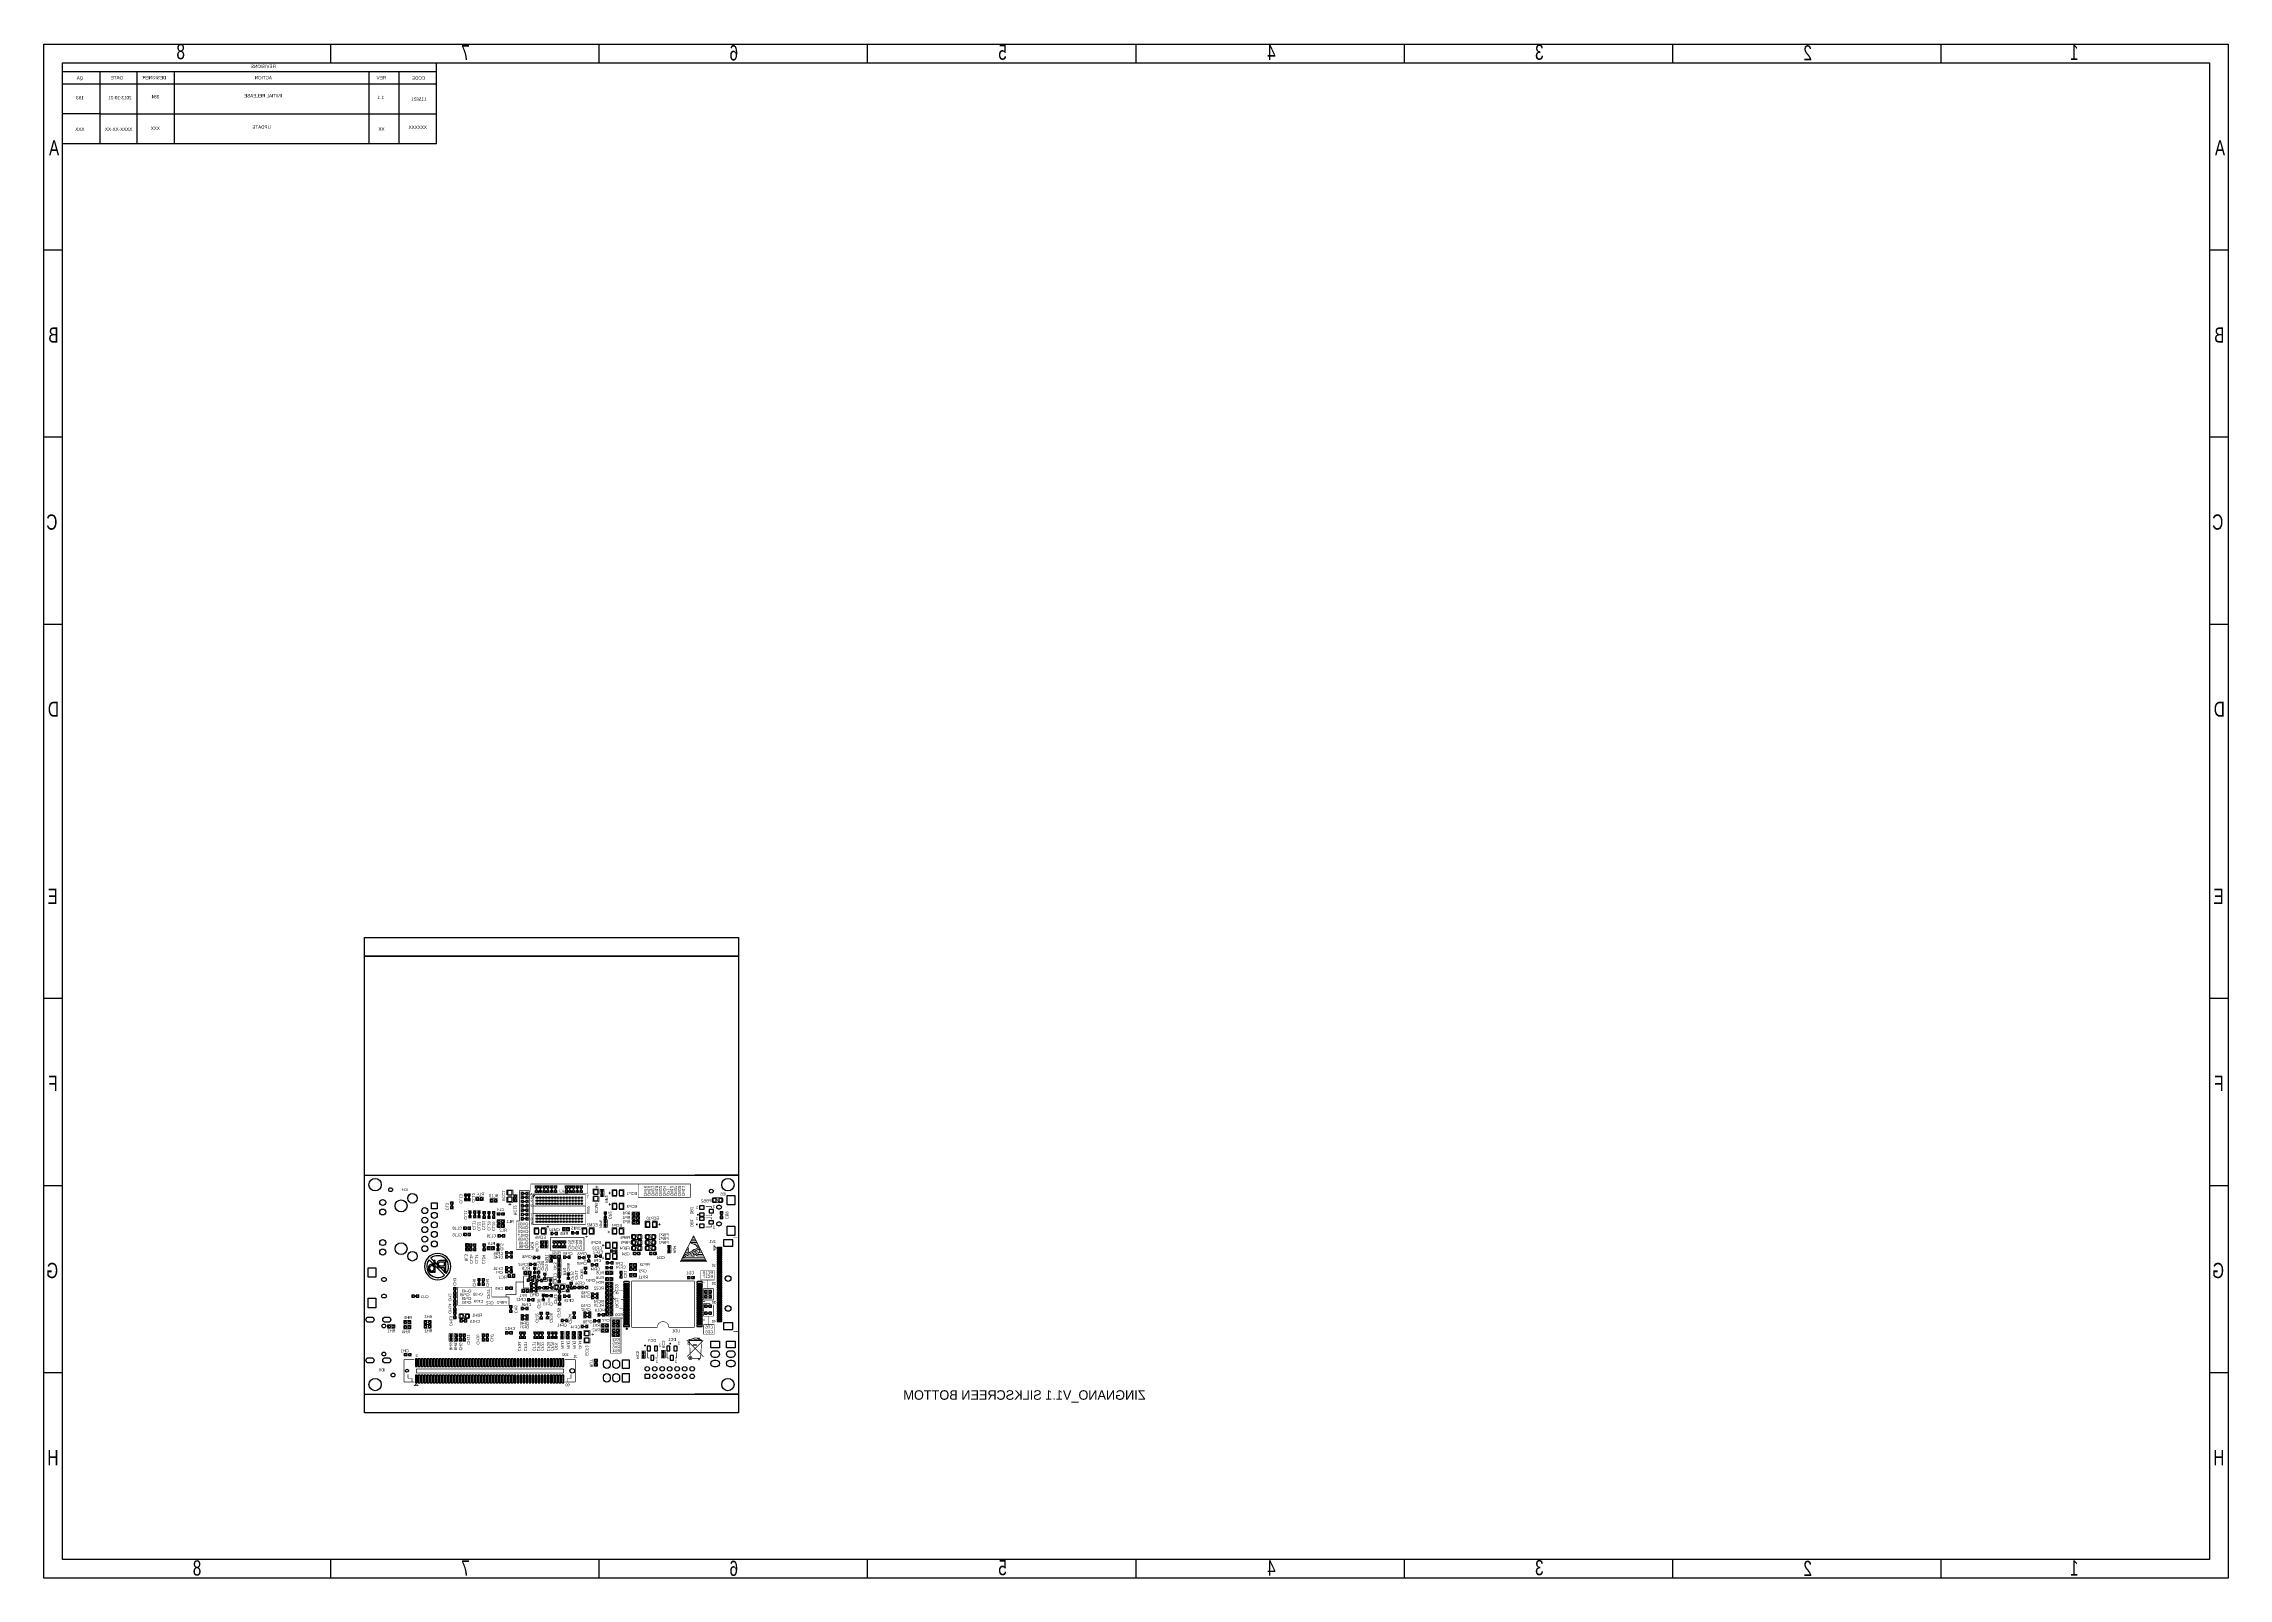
# Model space of a CAD drawing. Extents: x -86 to 498, y -49 to 361.
import ezdxf

# ---------------------------------------------------------------- set-up
doc = ezdxf.new("R2010")
doc.units = 0
for name, color, linetype in [('BOARD_GEOMETR_SILKSCREEN_BOTTO', 1, 'CONTINUOUS'), ('BOARD_GEOMETRY_OUTLINE', 2, 'CONTINUOUS'), ('PACKAGE_GEOMET_SILKSCREEN_BOTT', 3, 'CONTINUOUS'), ('PIN_BOTTOM', 4, 'CONTINUOUS'), ('REF_DES_SILKSCREEN_BOTTOM', 5, 'CONTINUOUS')]:
    doc.layers.add(name, color=color, linetype=linetype)

msp = doc.modelspace()

# ---------------------------------------------------------------- linework, layer by layer
at = {"layer": 'BOARD_GEOMETR_SILKSCREEN_BOTTO'}
for points in [[(498.237764, -49.233074), (-85.762084, -49.233074), (-85.762084, 360.767122), (498.237764, 360.767122)], [(17.363694, 32.776668), (17.453356, 32.698944), (17.553178, 32.63646), (17.662144, 32.589978), (17.780254, 32.558736), (17.90827, 32.542734), (17.983962, 32.539686), (18.120106, 32.548576), (18.241264, 32.577024), (18.346166, 32.624268), (18.437098, 32.690054), (18.512536, 32.774636), (18.548858, 32.832294), (18.548858, 32.576008), (18.91411, 32.576008), (18.91411, 35.696398), (18.548858, 35.696398), (18.548858, 34.38271), (18.460212, 34.478722), (18.3642, 34.55543), (18.260314, 34.612834), (18.150332, 34.652204), (18.033492, 34.67227), (17.965674, 34.674302), (17.83461, 34.666174), (17.713706, 34.642044), (17.600676, 34.601658), (17.49679, 34.54527), (17.400778, 34.472626), (17.363694, 34.43732), (17.28978, 34.354516), (17.227296, 34.261806), (17.174972, 34.159698), (17.13357, 34.0487), (17.103344, 33.928812), (17.082008, 33.79978), (17.072864, 33.660334), (17.072102, 33.59785), (17.077182, 33.457642), (17.093184, 33.325562), (17.121378, 33.202372), (17.159732, 33.088326), (17.209262, 32.983424), (17.269714, 32.887666), (17.340326, 32.800798)], [(19.52752, 34.130488), (19.597116, 34.045906), (19.607276, 34.035746), (19.691858, 33.963102), (19.78787, 33.903666), (19.894804, 33.8582), (20.013676, 33.824926), (20.142962, 33.805622), (20.282154, 33.798764), (21.321268, 33.798764), (21.321268, 32.576008), (21.740876, 32.576008), (21.740876, 35.696398), (20.282154, 35.696398), (20.14982, 35.689286), (20.026884, 35.666934), (19.910806, 35.630612), (19.804888, 35.579304), (19.706082, 35.512756), (19.62531, 35.441128), (19.550634, 35.355276), (19.489166, 35.259518), (19.440652, 35.1536), (19.40433, 35.037522), (19.381216, 34.911538), (19.37004, 34.77514), (19.37004, 34.729928), (19.376136, 34.586418), (19.395186, 34.455354), (19.426682, 34.335466), (19.471132, 34.227262)], [(20.372832, 35.350196), (21.321268, 35.350196), (21.321268, 34.145728), (20.372832, 34.145728), (20.23872, 34.156904), (20.121626, 34.191194), (20.020788, 34.248598), (19.971512, 34.292032), (19.898614, 34.38271), (19.84629, 34.487612), (19.816064, 34.607754), (19.807936, 34.729928), (19.81708, 34.8742), (19.844258, 34.998152), (19.889724, 35.102038), (19.953224, 35.185858), (20.04695, 35.26155), (20.153122, 35.313874), (20.271994, 35.343338)], [(17.983962, 34.346388), (18.10004, 34.333434), (18.210022, 34.293048), (18.314924, 34.225484), (18.38452, 34.163762), (18.456148, 34.075116), (18.506694, 33.97123), (18.537682, 33.851088), (18.548858, 33.71596), (18.548858, 33.488884), (18.537682, 33.360868), (18.505678, 33.243774), (18.452084, 33.137856), (18.376392, 33.042098), (18.366232, 33.031938), (18.268442, 32.952182), (18.160492, 32.897826), (18.043398, 32.87141), (17.983962, 32.868362), (17.860772, 32.884618), (17.75206, 32.933132), (17.67332, 32.995616), (17.60474, 33.07842), (17.551146, 33.17621), (17.51076, 33.287208), (17.484598, 33.413192), (17.473422, 33.552384), (17.472406, 33.59785), (17.479518, 33.749234), (17.499838, 33.883346), (17.532096, 34.00044), (17.578324, 34.100262), (17.638014, 34.18205), (17.655032, 34.200084), (17.75587, 34.280856), (17.864836, 34.330386), (17.982946, 34.346388)]]:
    msp.add_lwpolyline(points, close=True, dxfattribs=at)
for points in [[(-9.012174, 355.766878), (-9.012174, 360.766868)], [(62.737746, 355.766878), (62.737746, 360.766868)], [(134.48792, 355.766878), (134.48792, 360.766868)], [(206.237586, 360.766868), (206.237586, 355.766878)], [(277.98776, 355.766878), (277.98776, 360.766868)], [(349.73768, 355.766878), (349.73768, 360.766868)], [(421.487854, 355.766878), (421.487854, 360.766868)], [(-80.762094, 355.766878), (493.237774, 355.766878)], [(-80.762094, -44.233084), (-80.762094, 355.766878)], [(19.237706, 353.306888), (-80.762094, 353.306888)], [(-70.762114, 353.306888), (-70.762114, 342.116918), (-80.762094, 342.116918)], [(-70.762114, 342.116918), (-60.762134, 342.116918), (-60.762134, 353.306888)], [(-60.762134, 342.116918), (-50.762154, 342.116918), (-50.762154, 353.306888)], [(-50.762154, 342.116918), (1.237996, 342.116918), (1.237996, 353.306888)], [(1.237996, 342.116918), (9.23798, 342.116918), (9.23798, 353.306888)], [(9.23798, 342.116918), (19.237706, 342.116918), (19.237706, 355.766878)], [(493.237774, 355.766878), (493.237774, -44.233084)], [(19.237706, 350.084898), (-80.762094, 350.084898)], [(-70.762114, 342.116918), (-70.762114, 334.148938)], [(-60.762134, 334.148938), (-60.762134, 342.116918)], [(-50.762154, 334.148938), (-50.762154, 342.116918)], [(1.237996, 334.148938), (1.237996, 342.116918)], [(9.23798, 334.148938), (9.23798, 342.116918)], [(19.237706, 334.148938), (19.237706, 342.116918)], [(-70.762114, 334.148938), (-80.762094, 334.148938)], [(19.237706, 334.148938), (-70.762114, 334.148938)], [(-85.762084, 305.766978), (-80.762094, 305.766978)], [(493.237774, 305.766978), (498.237764, 305.766978)], [(-85.762084, 255.766824), (-80.762094, 255.766824)], [(493.237774, 255.766824), (498.237764, 255.766824)], [(-85.762084, 205.766924), (-80.762094, 205.766924)], [(493.237774, 205.766924), (498.237764, 205.766924)], [(-85.762084, 105.767124), (-80.762094, 105.767124)], [(493.237774, 105.767124), (498.237764, 105.767124)], [(-85.762084, 55.767224), (-80.762094, 55.767224)], [(493.237774, 55.767224), (498.237764, 55.767224)], [(-85.762084, 5.766816), (-80.762094, 5.766816)], [(493.237774, 5.766816), (498.237764, 5.766816)], [(493.237774, -44.233084), (-80.762094, -44.233084)], [(-9.012174, -49.233074), (-9.012174, -44.233084)], [(62.737746, -49.233074), (62.737746, -44.233084)], [(134.48792, -49.233074), (134.48792, -44.233084)], [(206.237586, -44.233084), (206.237586, -49.233074)], [(277.98776, -49.233074), (277.98776, -44.233084)], [(349.73768, -49.233074), (349.73768, -44.233084)], [(421.487854, -49.233074), (421.487854, -44.233084)]]:
    msp.add_lwpolyline(points, dxfattribs=at)
at = {"layer": 'BOARD_GEOMETR_SILKSCREEN_BOTTO', "const_width": 0.1524}
for points in [[(44.069, 54.102), (44.069, 54.356), (41.402, 54.356), (41.402, 46.228), (40.64, 46.228), (40.64, 38.608), (44.069, 38.608)], [(50.546, 41.91), (58.674, 41.91), (58.674, 38.354), (49.784, 38.354), (49.784, 41.91)], [(24.892, 28.194), (24.892, 23.749), (38.608, 23.749), (38.608, 25.908), (34.036, 25.908), (34.036, 28.575), (24.892, 28.575)], [(90.678, 25.146), (93.218, 25.146), (93.218, 28.194), (90.678, 28.194)], [(66.04, 20.32), (68.58, 20.32), (68.58, 10.922), (65.786, 10.922), (65.786, 20.32)]]:
    msp.add_lwpolyline(points, close=True, dxfattribs=at)
at = {"layer": 'BOARD_GEOMETR_SILKSCREEN_BOTTO'}
for points, const_width in [([(44.45, 56.134), (73.152, 56.134), (73.152, 52.578), (87.122, 52.578), (87.122, 56.134), (44.45, 56.134), (44.45, 54.102)], 0.1524), ([(44.958, 53.594), (59.69, 53.594), (59.69, 56.134)], 0.1524), ([(84.455, 35.3568), (87.9602, 42.3418)], 0.2032), ([(88.5952, 40.9448), (87.3506, 40.9448)], 0.2032), ([(88.4174, 41.3258), (87.5284, 41.3258)], 0.2032), ([(88.2142, 41.7576), (87.7316, 41.7576)], 0.2032), ([(87.9602, 42.3418), (91.4654, 35.3568)], 0.2032), ([(59.436, 35.687), (58.928, 35.687), (58.674, 35.433)], 0.1524), ([(91.4654, 35.3568), (84.455, 35.3568)], 0.2032), ([(91.2622, 35.687), (84.6836, 35.687)], 0.2032), ([(91.059, 36.0426), (84.8614, 36.0426)], 0.2032), ([(84.9884, 36.322), (89.662, 38.9636)], 0.2032), ([(85.344, 36.9316), (84.9884, 36.322)], 0.2032), ([(89.4842, 39.2684), (85.344, 36.9316)], 0.2032), ([(90.8304, 36.449), (85.344, 36.449)], 0.2032), ([(86.1314, 37.4142), (85.5726, 37.4142)], 0.2032), ([(86.7156, 37.7952), (85.7758, 37.7952)], 0.2032), ([(86.5378, 38.2524), (85.9536, 38.2524)], 0.2032), ([(86.4616, 38.5826), (86.1568, 38.5826)], 0.2032), ([(87.5792, 36.8808), (86.2584, 36.8808)], 0.2032), ([(86.614, 38.8366), (86.4616, 39.243)], 0.2032), ([(86.5632, 38.4048), (86.614, 38.8366)], 0.2032), ([(86.614, 38.1508), (86.5632, 38.4048)], 0.2032), ([(86.868, 37.8206), (86.614, 38.1508)], 0.2032), ([(87.122, 40.4114), (88.4936, 39.878)], 0.2032), ([(87.7824, 36.7284), (87.1474, 37.5158)], 0.2032), ([(88.8492, 40.513), (87.1728, 40.513)], 0.2032), ([(88.0364, 38.7096), (87.5284, 38.2016)], 0.2032), ([(87.7062, 37.7952), (87.9348, 37.1856)], 0.2032), ([(88.011, 36.7538), (87.7824, 36.7284)], 0.2032), ([(88.519, 37.8968), (87.8586, 37.465)], 0.2032), ([(87.9348, 37.1856), (88.0364, 37.1602)], 0.2032), ([(89.0016, 40.1066), (87.9856, 40.1066)], 0.2032), ([(88.0872, 36.8554), (88.011, 36.7538)], 0.2032), ([(88.265, 38.608), (88.0364, 38.7096)], 0.2032), ([(88.7476, 37.5666), (88.0364, 37.1856)], 0.2032), ([(88.0364, 37.1602), (88.1126, 37.1094)], 0.2032), ([(88.138, 36.9824), (88.0872, 36.8554)], 0.2032), ([(88.1126, 37.1094), (88.138, 36.9824)], 0.2032), ([(88.4936, 39.878), (89.0524, 39.1414)], 0.2032), ([(88.5698, 38.2016), (88.519, 37.8968)], 0.2032), ([(88.5444, 37.1602), (88.5952, 37.338)], 0.2032), ([(88.646, 37.0078), (88.5444, 37.1602)], 0.2032), ([(88.5952, 37.338), (88.773, 37.4142)], 0.2032), ([(89.2048, 39.7764), (88.6206, 39.7764)], 0.2032), ([(88.7984, 36.957), (88.646, 37.0078)], 0.2032), ([(88.9508, 38.1508), (88.7476, 38.4048)], 0.2032), ([(88.773, 37.4142), (88.9508, 38.1508)], 0.2032), ([(88.9, 37.0332), (88.7984, 36.957)], 0.2032), ([(90.6272, 36.8808), (88.8238, 36.8808)], 0.2032), ([(89.535, 38.1762), (88.9, 37.0332)], 0.2032), ([(89.3572, 39.3954), (88.9254, 39.3954)], 0.2032), ([(90.4494, 37.2872), (89.0778, 37.2872)], 0.2032), ([(89.281, 38.735), (89.535, 38.2778)], 0.2032), ([(90.17, 37.7698), (89.3572, 37.7698)], 0.2032), ([(89.7382, 38.6334), (89.4588, 38.6334)], 0.2032), ([(89.662, 38.9636), (89.4842, 39.2684)], 0.2032), ([(89.535, 38.3032), (89.535, 38.1762)], 0.2032), ([(89.916, 38.2524), (89.5858, 38.2524)], 0.2032), ([(42.545, 29.972), (40.513, 29.972), (40.513, 26.543), (37.846, 26.543), (37.846, 25.908)], 0.1524), ([(43.6372, 31.5214), (42.5704, 31.5214), (42.545, 31.496), (42.545, 28.321), (44.069, 28.321)], 0.1524), ([(52.832, 27.686), (52.832, 27.432), (53.721, 27.432), (53.721, 29.464), (50.419, 29.464), (50.419, 31.115), (48.895, 31.115), (48.895, 30.099), (47.879, 30.099)], 0.1524), ([(91.694, 28.194), (91.694, 30.48), (93.472, 30.48), (93.472, 33.02), (89.916, 33.02), (89.916, 30.48), (91.948, 30.48)], 0.1524), ([(51.308, 27.813), (51.308, 27.559), (46.6598, 27.559), (46.6598, 27.7622)], 0.1524), ([(49.3268, 25.7302), (49.3268, 24.7142)], 0.1524), ([(66.548, 27.178), (67.056, 27.686)], 0.1524), ([(66.548, 25.654), (67.056, 25.146)], 0.1524), ([(92.456, 24.13), (90.678, 24.13), (90.678, 20.828), (93.218, 20.828), (93.218, 23.876)], 0.1524), ([(91.948, 20.828), (91.948, 18.542), (93.472, 18.542), (93.472, 16.002), (90.678, 16.002), (90.678, 18.542), (91.948, 18.542)], 0.1524)]:
    msp.add_lwpolyline(points, dxfattribs=dict(at, const_width=const_width))
for points in [[(23.063454, 34.062416, 1), (16.050006, 34.062416, 1)], [(17.243806, 35.849306, 0.88003), (21.343874, 31.749492)], [(21.81987, 32.212534, 0.904609), (17.707102, 36.325302)]]:
    msp.add_lwpolyline(points, format="xyb", close=True, dxfattribs=at)
at = {"layer": 'BOARD_GEOMETRY_OUTLINE'}
for points in [[(0, 121.97842), (100.000054, 121.97842), (100.000054, 117.00002), (0, 117.00002)], [(0, 0), (100.000054, 0), (100.000054, -4.9784), (0, -4.9784)]]:
    msp.add_lwpolyline(points, close=True, dxfattribs=at)
for points in [[(0, 117.00002), (90.000074, 117.00002)], [(0, 117.00002), (100.000054, 117.00002), (100.000054, 58.50001), (88.265, 58.50001)], [(0, 58.50001), (0, 117.00002)], [(0, 58.50001), (90.000074, 58.50001)], [(0, 0), (0, 58.50001)], [(0, 58.50001), (100.000054, 58.50001), (100.000054, 0), (88.265, 0)], [(0, 0), (90.000074, 0)]]:
    msp.add_lwpolyline(points, dxfattribs=at)
at = {"layer": 'PACKAGE_GEOMET_SILKSCREEN_BOTT'}
for points, const_width in [([(26.67, 53.594), (26.6446, 53.594), (27.4574, 53.594)], 0.127), ([(26.6446, 52.832), (26.6446, 53.594)], 0.127), ([(26.8478, 52.6542), (27.2542, 52.6542)], 0.1016), ([(27.4574, 53.594), (27.4574, 52.832)], 0.127), ([(27.559, 53.594), (27.5336, 53.594), (28.3464, 53.594)], 0.127), ([(27.5336, 52.832), (27.5336, 53.594)], 0.127), ([(27.7368, 52.6542), (28.1432, 52.6542)], 0.1016), ([(28.3464, 53.594), (28.3464, 52.832)], 0.127), ([(29.718, 52.705), (29.718, 51.689)], 0.1524), ([(31.75, 52.705), (29.718, 52.705)], 0.1524), ([(31.75, 51.689), (31.75, 52.705)], 0.1524), ([(37.973, 54.5592), (37.973, 53.1622)], 0.1524), ([(39.751, 54.5592), (37.973, 54.5592)], 0.1524), ([(37.973, 51.2572), (37.973, 52.6542)], 0.1524), ([(39.751, 53.1622), (39.751, 54.5592)], 0.1524), ([(39.751, 52.6542), (39.751, 51.2572)], 0.1524), ([(39.878, 53.34), (39.878, 51.308)], 0.1524), ([(40.894, 53.34), (39.878, 53.34)], 0.1524), ([(40.894, 51.308), (40.894, 53.34)], 0.1524), ([(42.54754, 53.18506), (41.83634, 53.18506), (41.83634, 53.99786), (42.54754, 53.99786)], 0.1524), ([(42.54754, 52.16906), (41.83634, 52.16906), (41.83634, 52.98186), (42.54754, 52.98186)], 0.1524), ([(42.72534, 53.78196), (42.72534, 53.40096)], 0.1524), ([(42.72534, 52.76596), (42.72534, 52.38496)], 0.1524), ([(42.87774, 53.77688), (42.87774, 53.39588)], 0.1524), ([(42.87774, 52.76088), (42.87774, 52.37988)], 0.1524), ([(43.05554, 53.99786), (43.76674, 53.99786), (43.76674, 53.18506)], 0.1524), ([(43.76674, 53.18506), (43.05554, 53.18506)], 0.1524), ([(43.05554, 52.98186), (43.76674, 52.98186), (43.76674, 52.16906)], 0.1524), ([(45.070014, 53.276246), (59.069986, 53.276246)], 0.1524), ([(45.070014, 45.276262), (45.070014, 53.276246)], 0.1524), ([(45.460412, 53.2638), (45.086524, 52.7685)], 0.1524), ([(45.104812, 52.5018), (45.6819, 53.276246)], 0.1524), ([(45.6819, 53.276246), (45.460412, 53.2638)], 0.1524), ([(45.5676, 54.991), (45.5676, 55.7022), (46.3804, 55.7022), (46.3804, 54.991)], 0.1524), ([(46.3804, 54.483), (46.3804, 53.7718), (45.5676, 53.7718)], 0.1524), ([(45.5676, 53.7718), (45.5676, 54.483)], 0.1524), ([(46.15942, 54.6608), (45.77842, 54.6608)], 0.1524), ([(46.1645, 54.8132), (45.7835, 54.8132)], 0.1524), ([(46.5836, 54.991), (46.5836, 55.7022), (47.3964, 55.7022), (47.3964, 54.991)], 0.1524), ([(47.3964, 54.483), (47.3964, 53.7718), (46.5836, 53.7718)], 0.1524), ([(46.5836, 53.7718), (46.5836, 54.483)], 0.1524), ([(47.17542, 54.6608), (46.79442, 54.6608)], 0.1524), ([(47.1805, 54.8132), (46.7995, 54.8132)], 0.1524), ([(47.5996, 54.991), (47.5996, 55.7022), (48.4124, 55.7022), (48.4124, 54.991)], 0.1524), ([(48.4124, 54.483), (48.4124, 53.7718), (47.5996, 53.7718)], 0.1524), ([(47.5996, 53.7718), (47.5996, 54.483)], 0.1524), ([(48.19142, 54.6608), (47.81042, 54.6608)], 0.1524), ([(48.1965, 54.8132), (47.8155, 54.8132)], 0.1524), ([(48.6156, 54.991), (48.6156, 55.7022), (49.4284, 55.7022), (49.4284, 54.991)], 0.1524), ([(49.4284, 54.483), (49.4284, 53.7718), (48.6156, 53.7718)], 0.1524), ([(48.6156, 53.7718), (48.6156, 54.483)], 0.1524), ([(49.20742, 54.6608), (48.82642, 54.6608)], 0.1524), ([(49.2125, 54.8132), (48.8315, 54.8132)], 0.1524), ([(49.6316, 54.991), (49.6316, 55.7022), (50.4444, 55.7022), (50.4444, 54.991)], 0.1524), ([(50.4444, 54.483), (50.4444, 53.7718), (49.6316, 53.7718)], 0.1524), ([(49.6316, 53.7718), (49.6316, 54.483)], 0.1524), ([(50.22342, 54.6608), (49.84242, 54.6608)], 0.1524), ([(50.2285, 54.8132), (49.8475, 54.8132)], 0.1524), ([(50.6476, 54.991), (50.6476, 55.7022), (51.4604, 55.7022), (51.4604, 54.991)], 0.1524), ([(51.4604, 54.483), (51.4604, 53.7718), (50.6476, 53.7718)], 0.1524), ([(50.6476, 53.7718), (50.6476, 54.483)], 0.1524), ([(51.23942, 54.6608), (50.85842, 54.6608)], 0.1524), ([(51.2445, 54.8132), (50.8635, 54.8132)], 0.1524), ([(53.594, 55.753), (53.5686, 55.753), (54.3814, 55.753)], 0.127), ([(53.5686, 54.991), (53.5686, 55.753)], 0.127), ([(53.5686, 53.721), (53.5686, 54.483)], 0.127), ([(54.3814, 53.721), (53.5686, 53.721)], 0.127), ([(53.7718, 54.8132), (54.1782, 54.8132)], 0.1016), ([(53.7718, 54.6608), (54.1782, 54.6608)], 0.1016), ([(54.3814, 55.753), (54.3814, 54.991)], 0.127), ([(54.3814, 54.483), (54.3814, 53.721)], 0.127), ([(54.45506, 54.98846), (54.45506, 55.69966), (55.26786, 55.69966), (55.26786, 54.98846)], 0.1524), ([(55.26786, 54.48046), (55.26786, 53.76926), (54.45506, 53.76926)], 0.1524), ([(54.45506, 53.76926), (54.45506, 54.48046)], 0.1524), ([(55.04688, 54.65826), (54.66588, 54.65826)], 0.1524), ([(55.05196, 54.81066), (54.67096, 54.81066)], 0.1524), ([(55.47106, 54.98846), (55.47106, 55.69966), (56.28386, 55.69966), (56.28386, 54.98846)], 0.1524), ([(56.28386, 54.48046), (56.28386, 53.76926), (55.47106, 53.76926)], 0.1524), ([(55.47106, 53.76926), (55.47106, 54.48046)], 0.1524), ([(56.06288, 54.65826), (55.68188, 54.65826)], 0.1524), ([(56.06796, 54.81066), (55.68696, 54.81066)], 0.1524), ([(56.48706, 54.98846), (56.48706, 55.69966), (57.29986, 55.69966), (57.29986, 54.98846)], 0.1524), ([(57.29986, 54.48046), (57.29986, 53.76926), (56.48706, 53.76926)], 0.1524), ([(56.48706, 53.76926), (56.48706, 54.48046)], 0.1524), ([(57.07888, 54.65826), (56.69788, 54.65826)], 0.1524), ([(57.08396, 54.81066), (56.70296, 54.81066)], 0.1524), ([(57.50306, 54.98846), (57.50306, 55.69966), (58.31586, 55.69966), (58.31586, 54.98846)], 0.1524), ([(58.31586, 54.48046), (58.31586, 53.76926), (57.50306, 53.76926)], 0.1524), ([(57.50306, 53.76926), (57.50306, 54.48046)], 0.1524), ([(58.09488, 54.65826), (57.71388, 54.65826)], 0.1524), ([(58.09996, 54.81066), (57.71896, 54.81066)], 0.1524), ([(59.069986, 53.276246), (59.069986, 45.276262)], 0.1524), ([(60.96, 54.7878), (62.738, 54.7878)], 0.1524), ([(60.96, 53.3908), (60.96, 54.7878)], 0.1524), ([(60.96, 52.8828), (60.96, 51.4858)], 0.1524), ([(61.7474, 55.3466), (62.484, 55.3466)], 0.1524), ([(62.103, 55.6514), (62.103, 55.0164)], 0.1524), ([(62.738, 54.7878), (62.738, 53.3908)], 0.1524), ([(62.738, 51.4858), (62.738, 52.8828)], 0.1524), ([(64.008, 54.737), (62.992, 54.737)], 0.1524), ([(62.992, 54.737), (62.992, 52.705)], 0.1524), ([(62.992, 52.705), (64.008, 52.705)], 0.1524), ([(64.008, 52.705), (64.008, 54.737)], 0.1524), ([(65.2526, 53.721), (65.8876, 53.721)], 0.1524), ([(65.5574, 53.3654), (65.5574, 54.102)], 0.1524), ([(66.1162, 54.61), (67.5132, 54.61)], 0.1524), ([(66.1162, 52.832), (66.1162, 54.61)], 0.1524), ([(67.5132, 52.832), (66.1162, 52.832)], 0.1524), ([(69.4182, 54.61), (68.0212, 54.61)], 0.1524), ([(68.0212, 52.832), (69.4182, 52.832)], 0.1524), ([(69.4182, 52.832), (69.4182, 54.61)], 0.1524), ([(92.9005, 52.2605), (93.1545, 52.5145)], 0.1524), ([(93.1545, 52.5145), (95.5675, 52.5145)], 0.1524), ([(95.5675, 52.5145), (95.8215, 52.2605)], 0.1524), ([(22.9616, 51.435), (23.7744, 51.435)], 0.127), ([(22.9616, 50.673), (22.9616, 51.435)], 0.127), ([(22.9616, 49.403), (22.9616, 50.165)], 0.127), ([(23.749, 49.403), (23.7744, 49.403), (22.9616, 49.403)], 0.127), ([(23.5712, 50.4952), (23.1648, 50.4952)], 0.1016), ([(23.5712, 50.3428), (23.1648, 50.3428)], 0.1016), ([(23.7744, 51.435), (23.7744, 50.673)], 0.127), ([(23.7744, 50.165), (23.7744, 49.403)], 0.127), ([(26.6446, 51.562), (26.6446, 52.324)], 0.127), ([(27.4574, 51.562), (26.6446, 51.562)], 0.127), ([(26.8478, 52.5018), (27.2542, 52.5018)], 0.1016), ([(27.4574, 52.324), (27.4574, 51.562)], 0.127), ([(27.5336, 51.562), (27.5336, 52.324)], 0.127), ([(28.3464, 51.562), (27.5336, 51.562)], 0.127), ([(27.7368, 52.5018), (28.1432, 52.5018)], 0.1016), ([(27.7876, 49.022), (28.6004, 49.022)], 0.127), ([(27.7876, 48.26), (27.7876, 49.022)], 0.127), ([(27.7876, 46.99), (27.7876, 47.752)], 0.127), ([(28.575, 46.99), (28.6004, 46.99), (27.7876, 46.99)], 0.127), ([(28.3972, 48.0822), (27.9908, 48.0822)], 0.1016), ([(28.3972, 47.9298), (27.9908, 47.9298)], 0.1016), ([(28.3464, 52.324), (28.3464, 51.562)], 0.127), ([(28.6004, 49.022), (28.6004, 48.26)], 0.127), ([(28.6004, 47.752), (28.6004, 46.99)], 0.127), ([(29.0576, 49.022), (29.8704, 49.022)], 0.127), ([(29.0576, 48.26), (29.0576, 49.022)], 0.127), ([(29.0576, 46.99), (29.0576, 47.752)], 0.127), ([(29.845, 46.99), (29.8704, 46.99), (29.0576, 46.99)], 0.127), ([(29.6672, 48.0822), (29.2608, 48.0822)], 0.1016), ([(29.6672, 47.9298), (29.2608, 47.9298)], 0.1016), ([(29.718, 51.689), (31.75, 51.689)], 0.1524), ([(29.8704, 49.022), (29.8704, 48.26)], 0.127), ([(29.8704, 47.752), (29.8704, 46.99)], 0.127), ([(30.2006, 49.022), (31.0134, 49.022)], 0.127), ([(30.2006, 48.26), (30.2006, 49.022)], 0.127), ([(30.2006, 46.99), (30.2006, 47.752)], 0.127), ([(30.988, 46.99), (31.0134, 46.99), (30.2006, 46.99)], 0.127), ([(30.8102, 48.0822), (30.4038, 48.0822)], 0.1016), ([(30.8102, 47.9298), (30.4038, 47.9298)], 0.1016), ([(31.0134, 49.022), (31.0134, 48.26)], 0.127), ([(31.0134, 47.752), (31.0134, 46.99)], 0.127), ([(31.5976, 48.895), (32.4104, 48.895)], 0.127), ([(31.5976, 48.133), (31.5976, 48.895)], 0.127), ([(31.5976, 46.863), (31.5976, 47.625)], 0.127), ([(32.385, 46.863), (32.4104, 46.863), (31.5976, 46.863)], 0.127), ([(32.2072, 47.9552), (31.8008, 47.9552)], 0.1016), ([(32.2072, 47.8028), (31.8008, 47.8028)], 0.1016), ([(32.4104, 48.895), (32.4104, 48.133)], 0.127), ([(32.4104, 47.625), (32.4104, 46.863)], 0.127), ([(32.8676, 48.895), (33.6804, 48.895)], 0.127), ([(32.8676, 48.133), (32.8676, 48.895)], 0.127), ([(32.8676, 46.863), (32.8676, 47.625)], 0.127), ([(33.655, 46.863), (33.6804, 46.863), (32.8676, 46.863)], 0.127), ([(33.4772, 47.9552), (33.0708, 47.9552)], 0.1016), ([(33.4772, 47.8028), (33.0708, 47.8028)], 0.1016), ([(33.528, 52.197), (33.528, 51.181)], 0.1524), ([(35.56, 52.197), (33.528, 52.197)], 0.1524), ([(33.528, 51.181), (35.56, 51.181)], 0.1524), ([(33.6804, 48.895), (33.6804, 48.133)], 0.127), ([(33.6804, 47.625), (33.6804, 46.863)], 0.127), ([(34.1376, 48.895), (34.9504, 48.895)], 0.127), ([(34.1376, 48.133), (34.1376, 48.895)], 0.127), ([(34.1376, 46.863), (34.1376, 47.625)], 0.127), ([(34.925, 46.863), (34.9504, 46.863), (34.1376, 46.863)], 0.127), ([(34.7472, 47.9552), (34.3408, 47.9552)], 0.1016), ([(34.7472, 47.8028), (34.3408, 47.8028)], 0.1016), ([(34.9504, 48.895), (34.9504, 48.133)], 0.127), ([(34.9504, 47.625), (34.9504, 46.863)], 0.127), ([(35.433, 48.5394), (36.195, 48.5394)], 0.127), ([(35.433, 47.752), (35.433, 47.7266), (35.433, 48.5394)], 0.127), ([(36.195, 47.7266), (35.433, 47.7266)], 0.127), ([(35.56, 51.181), (35.56, 52.197)], 0.1524), ([(36.3728, 47.9298), (36.3728, 48.3362)], 0.1016), ([(36.5252, 47.9298), (36.5252, 48.3362)], 0.1016), ([(36.703, 48.5394), (37.465, 48.5394)], 0.127), ([(37.465, 47.7266), (36.703, 47.7266)], 0.127), ([(37.465, 48.5394), (37.465, 47.7266)], 0.127), ([(39.751, 51.2572), (37.973, 51.2572)], 0.1524), ([(39.2176, 50.6984), (38.481, 50.6984)], 0.1524), ([(38.862, 50.3936), (38.862, 51.0286)], 0.1524), ([(39.878, 51.308), (40.894, 51.308)], 0.1524), ([(42.545, 47.5996), (41.8338, 47.5996), (41.8338, 48.4124), (42.545, 48.4124)], 0.1524), ([(42.545, 46.4566), (41.8338, 46.4566), (41.8338, 47.2694), (42.545, 47.2694)], 0.1524), ([(42.54754, 51.02606), (41.83634, 51.02606), (41.83634, 51.83886), (42.54754, 51.83886)], 0.1524), ([(42.54754, 49.88306), (41.83634, 49.88306), (41.83634, 50.69586), (42.54754, 50.69586)], 0.1524), ([(42.54754, 48.74006), (41.83634, 48.74006), (41.83634, 49.55286), (42.54754, 49.55286)], 0.1524), ([(42.7228, 48.1965), (42.7228, 47.8155)], 0.1524), ([(42.7228, 47.0535), (42.7228, 46.6725)], 0.1524), ([(42.72534, 51.62296), (42.72534, 51.24196)], 0.1524), ([(42.72534, 50.47996), (42.72534, 50.09896)], 0.1524), ([(42.72534, 49.33696), (42.72534, 48.95596)], 0.1524), ([(42.8752, 48.19142), (42.8752, 47.81042)], 0.1524), ([(42.8752, 47.04842), (42.8752, 46.66742)], 0.1524), ([(42.87774, 51.61788), (42.87774, 51.23688)], 0.1524), ([(42.87774, 50.47488), (42.87774, 50.09388)], 0.1524), ([(42.87774, 49.33188), (42.87774, 48.95088)], 0.1524), ([(43.053, 48.4124), (43.7642, 48.4124), (43.7642, 47.5996)], 0.1524), ([(43.7642, 47.5996), (43.053, 47.5996)], 0.1524), ([(43.053, 47.2694), (43.7642, 47.2694), (43.7642, 46.4566)], 0.1524), ([(43.76674, 52.16906), (43.05554, 52.16906)], 0.1524), ([(43.05554, 51.83886), (43.76674, 51.83886), (43.76674, 51.02606)], 0.1524), ([(43.76674, 51.02606), (43.05554, 51.02606)], 0.1524), ([(43.05554, 50.69586), (43.76674, 50.69586), (43.76674, 49.88306)], 0.1524), ([(43.76674, 49.88306), (43.05554, 49.88306)], 0.1524), ([(43.05554, 49.55286), (43.76674, 49.55286), (43.76674, 48.74006)], 0.1524), ([(43.76674, 48.74006), (43.05554, 48.74006)], 0.1524), ([(45.070014, 50.276252), (59.069986, 50.276252)], 0.1524), ([(45.070014, 48.276256), (59.069986, 48.276256)], 0.1524), ([(60.96, 51.4858), (62.738, 51.4858)], 0.1524), ([(64.008, 48.768), (63.9826, 48.768), (64.7954, 48.768)], 0.127), ([(63.9826, 48.006), (63.9826, 48.768)], 0.127), ([(63.9826, 46.736), (63.9826, 47.498)], 0.127), ([(64.7954, 46.736), (63.9826, 46.736)], 0.127), ([(64.1858, 47.8282), (64.5922, 47.8282)], 0.1016), ([(64.1858, 47.6758), (64.5922, 47.6758)], 0.1016), ([(64.7954, 48.768), (64.7954, 48.006)], 0.127), ([(64.7954, 47.498), (64.7954, 46.736)], 0.127), ([(65.2526, 50.673), (65.8876, 50.673)], 0.1524), ([(65.5574, 50.3174), (65.5574, 51.054)], 0.1524), ([(66.1162, 51.054), (67.5132, 51.054)], 0.1524), ([(66.1162, 49.276), (66.1162, 51.054)], 0.1524), ([(67.5132, 49.276), (66.1162, 49.276)], 0.1524), ([(69.4182, 51.054), (68.0212, 51.054)], 0.1524), ([(68.0212, 49.276), (69.4182, 49.276)], 0.1524), ([(69.4182, 49.276), (69.4182, 51.054)], 0.1524), ([(71.501, 48.641), (71.501, 47.625)], 0.1524), ([(73.533, 48.641), (71.501, 48.641)], 0.1524), ([(71.501, 47.625), (73.533, 47.625)], 0.1524), ([(71.501, 47.498), (71.501, 46.482)], 0.1524), ([(73.533, 47.498), (71.501, 47.498)], 0.1524), ([(73.533, 47.625), (73.533, 48.641)], 0.1524), ([(73.533, 46.482), (73.533, 47.498)], 0.1524), ([(92.684092, 47.17288), (91.159076, 47.17288)], 0.1524), ([(92.714826, 50.17008), (91.18981, 50.17008)], 0.1524), ([(92.714826, 47.61992), (91.18981, 47.61992)], 0.1524), ([(92.684092, 46.722792), (92.684092, 47.17288)], 0.1524), ([(92.714826, 49.719992), (92.714826, 50.17008)], 0.1524), ([(92.714826, 48.070008), (92.714826, 47.61992)], 0.1524), ([(92.9005, 51.3715), (92.9005, 52.2605)], 0.1524), ([(93.1545, 51.1175), (92.9005, 51.3715)], 0.1524), ([(95.5675, 51.1175), (93.1545, 51.1175)], 0.1524), ([(95.03918, 48.8188), (95.01378, 48.8188), (95.82658, 48.8188)], 0.127), ([(95.01378, 48.0568), (95.01378, 48.8188)], 0.127), ([(95.01378, 46.7868), (95.01378, 47.5488)], 0.127), ([(95.82658, 46.7868), (95.01378, 46.7868)], 0.127), ([(95.21698, 47.879), (95.62338, 47.879)], 0.1016), ([(95.21698, 47.7266), (95.62338, 47.7266)], 0.1016), ([(95.8215, 51.3715), (95.5675, 51.1175)], 0.1524), ([(95.8215, 52.2605), (95.8215, 51.3715)], 0.1524), ([(95.82658, 48.8188), (95.82658, 48.0568)], 0.127), ([(95.82658, 47.5488), (95.82658, 46.7868)], 0.127), ([(26.416, 44.7294), (27.178, 44.7294)], 0.127), ([(26.416, 43.9166), (26.416, 44.7294)], 0.127), ([(27.178, 43.9166), (26.416, 43.9166)], 0.127), ([(26.416, 43.0784), (27.178, 43.0784)], 0.127), ([(26.416, 42.2656), (26.416, 43.0784)], 0.127), ([(27.178, 42.2656), (26.416, 42.2656)], 0.127), ([(27.3558, 44.5262), (27.3558, 44.1198)], 0.1016), ([(27.3558, 42.8752), (27.3558, 42.4688)], 0.1016), ([(27.5082, 44.5262), (27.5082, 44.1198)], 0.1016), ([(27.5082, 42.8752), (27.5082, 42.4688)], 0.1016), ([(27.686, 44.7294), (28.448, 44.7294)], 0.127), ([(28.448, 43.9166), (27.686, 43.9166)], 0.127), ([(27.686, 43.0784), (28.448, 43.0784)], 0.127), ([(28.448, 42.2656), (27.686, 42.2656)], 0.127), ([(28.448, 44.704), (28.448, 44.7294), (28.448, 43.9166)], 0.127), ([(28.448, 43.053), (28.448, 43.0784), (28.448, 42.2656)], 0.127), ([(35.433, 46.609), (35.433, 45.593)], 0.1524), ([(37.465, 46.609), (35.433, 46.609)], 0.1524), ([(35.433, 45.593), (37.465, 45.593)], 0.1524), ([(35.433, 45.444918), (35.433, 44.428918)], 0.1524), ([(37.465, 45.444918), (35.433, 45.444918)], 0.1524), ([(35.433, 44.428918), (37.465, 44.428918)], 0.1524), ([(35.56, 42.6974), (36.322, 42.6974)], 0.127), ([(35.56, 41.91), (35.56, 41.8846), (35.56, 42.6974)], 0.127), ([(36.322, 41.8846), (35.56, 41.8846)], 0.127), ([(36.4998, 42.0878), (36.4998, 42.4942)], 0.1016), ([(36.6522, 42.0878), (36.6522, 42.4942)], 0.1016), ([(36.83, 42.6974), (37.592, 42.6974)], 0.127), ([(37.592, 41.8846), (36.83, 41.8846)], 0.127), ([(37.465, 45.593), (37.465, 46.609)], 0.1524), ([(37.465, 44.428918), (37.465, 45.444918)], 0.1524), ([(37.592, 42.6974), (37.592, 41.8846)], 0.127), ([(43.7642, 46.4566), (43.053, 46.4566)], 0.1524), ([(59.069986, 45.276262), (45.070014, 45.276262)], 0.1524), ([(45.2882, 44.45), (45.2882, 42.672)], 0.1524), ([(46.6852, 44.45), (45.2882, 44.45)], 0.1524), ([(45.2882, 42.672), (46.6852, 42.672)], 0.1524), ([(48.006, 41.021), (46.99, 41.021)], 0.1524), ([(46.99, 41.021), (46.99, 38.989)], 0.1524), ([(47.1932, 44.45), (48.5902, 44.45)], 0.1524), ([(48.5902, 42.672), (47.1932, 42.672)], 0.1524), ([(49.022, 41.021), (48.006, 41.021)], 0.1524), ([(48.006, 41.021), (48.006, 38.989)], 0.1524), ([(48.006, 38.989), (48.006, 41.021)], 0.1524), ([(48.5902, 44.45), (48.5902, 42.672)], 0.1524), ([(49.3268, 44.704), (48.6918, 44.704)], 0.1524), ([(49.022, 45.0596), (49.022, 44.323)], 0.1524), ([(49.022, 38.989), (49.022, 41.021)], 0.1524), ([(50.419, 42.5196), (49.7078, 42.5196), (49.7078, 43.3324)], 0.1524), ([(49.7078, 43.3324), (50.419, 43.3324)], 0.1524), ([(50.26406, 40.25646), (50.26406, 40.96766), (51.07686, 40.96766), (51.07686, 40.25646)], 0.1524), ([(50.5968, 42.74058), (50.5968, 43.12158)], 0.1524), ([(50.7492, 42.7355), (50.7492, 43.1165)], 0.1524), ([(50.927, 43.3324), (51.6382, 43.3324), (51.6382, 42.5196), (50.927, 42.5196)], 0.1524), ([(51.1556, 40.259), (51.1556, 40.9702), (51.9684, 40.9702), (51.9684, 40.259)], 0.1524), ([(52.16906, 40.25646), (52.16906, 40.96766), (52.98186, 40.96766), (52.98186, 40.25646)], 0.1524), ([(52.832, 44.577), (52.832, 43.561)], 0.1524), ([(54.864, 44.577), (52.832, 44.577)], 0.1524), ([(52.832, 43.561), (54.864, 43.561)], 0.1524), ([(53.05806, 40.25646), (53.05806, 40.96766), (53.87086, 40.96766), (53.87086, 40.25646)], 0.1524), ([(54.864, 43.561), (54.864, 44.577)], 0.1524), ([(56.00446, 42.64406), (55.29326, 42.64406), (55.29326, 43.45686), (56.00446, 43.45686)], 0.1524), ([(56.18226, 43.24096), (56.18226, 42.85996)], 0.1524), ([(56.33466, 43.23588), (56.33466, 42.85488)], 0.1524), ([(56.51246, 43.45686), (57.22366, 43.45686), (57.22366, 42.64406)], 0.1524), ([(57.22366, 42.64406), (56.51246, 42.64406)], 0.1524), ([(58.1152, 44.45), (59.5122, 44.45)], 0.1524), ([(58.1152, 42.672), (58.1152, 44.45)], 0.1524), ([(59.5122, 42.672), (58.1152, 42.672)], 0.1524), ([(59.0296, 42.037), (59.6646, 42.037)], 0.1524), ([(59.3344, 41.6814), (59.3344, 42.418)], 0.1524), ([(61.4172, 44.45), (60.0202, 44.45)], 0.1524), ([(60.0202, 42.672), (61.4172, 42.672)], 0.1524), ([(61.4172, 42.672), (61.4172, 44.45)], 0.1524), ([(64.897, 46.609), (63.881, 46.609)], 0.1524), ([(63.881, 46.609), (63.881, 44.577)], 0.1524), ([(63.881, 44.577), (64.897, 44.577)], 0.1524), ([(64.897, 44.577), (64.897, 46.609)], 0.1524), ([(64.9986, 43.307), (65.6336, 43.307)], 0.1524), ([(65.3034, 42.9514), (65.3034, 43.688)], 0.1524), ([(66.1162, 44.45), (67.5132, 44.45)], 0.1524), ([(66.1162, 42.672), (66.1162, 44.45)], 0.1524), ([(67.5132, 42.672), (66.1162, 42.672)], 0.1524), ([(69.4182, 44.45), (68.0212, 44.45)], 0.1524), ([(68.0212, 42.672), (69.4182, 42.672)], 0.1524), ([(69.4182, 42.672), (69.4182, 44.45)], 0.1524), ([(71.3105, 42.4815), (71.5645, 42.7355)], 0.1524), ([(71.3105, 41.5925), (71.3105, 42.4815)], 0.1524), ([(71.5645, 41.3385), (71.3105, 41.5925)], 0.1524), ([(71.3105, 40.9575), (71.5645, 41.2115)], 0.1524), ([(71.3105, 40.0685), (71.3105, 40.9575)], 0.1524), ([(71.501, 46.482), (73.533, 46.482)], 0.1524), ([(71.501, 46.355), (71.501, 45.339)], 0.1524), ([(73.533, 46.355), (71.501, 46.355)], 0.1524), ([(71.501, 45.339), (73.533, 45.339)], 0.1524), ([(71.5645, 42.7355), (73.9775, 42.7355)], 0.1524), ([(73.9775, 41.3385), (71.5645, 41.3385)], 0.1524), ([(71.5645, 41.2115), (73.9775, 41.2115)], 0.1524), ([(73.533, 45.339), (73.533, 46.355)], 0.1524), ([(73.9775, 42.7355), (74.2315, 42.4815)], 0.1524), ([(74.2315, 41.5925), (73.9775, 41.3385)], 0.1524), ([(73.9775, 41.2115), (74.2315, 40.9575)], 0.1524), ([(74.2315, 42.4815), (74.2315, 41.5925)], 0.1524), ([(74.2315, 40.9575), (74.2315, 40.0685)], 0.1524), ([(74.9808, 46.228), (74.9808, 44.45)], 0.1524), ([(76.3778, 46.228), (74.9808, 46.228)], 0.1524), ([(74.9808, 44.45), (76.3778, 44.45)], 0.1524), ([(74.9935, 42.4815), (75.2475, 42.7355)], 0.1524), ([(74.9935, 41.5925), (74.9935, 42.4815)], 0.1524), ([(75.2475, 41.3385), (74.9935, 41.5925)], 0.1524), ([(74.9935, 40.9575), (75.2475, 41.2115)], 0.1524), ([(74.9935, 40.0685), (74.9935, 40.9575)], 0.1524), ([(75.2475, 42.7355), (77.6605, 42.7355)], 0.1524), ([(77.6605, 41.3385), (75.2475, 41.3385)], 0.1524), ([(75.2475, 41.2115), (77.6605, 41.2115)], 0.1524), ([(76.8858, 46.228), (78.2828, 46.228)], 0.1524), ([(78.2828, 44.45), (76.8858, 44.45)], 0.1524), ([(77.6605, 42.7355), (77.9145, 42.4815)], 0.1524), ([(77.9145, 41.5925), (77.6605, 41.3385)], 0.1524), ([(77.6605, 41.2115), (77.9145, 40.9575)], 0.1524), ([(77.9145, 42.4815), (77.9145, 41.5925)], 0.1524), ([(77.9145, 40.9575), (77.9145, 40.0685)], 0.1524), ([(78.2828, 46.228), (78.2828, 44.45)], 0.1524), ([(79.1464, 45.339), (78.5114, 45.339)], 0.1524), ([(78.8416, 45.6946), (78.8416, 44.958)], 0.1524), ([(92.684092, 44.62272), (91.159076, 44.62272)], 0.1524), ([(92.684092, 45.072808), (92.684092, 44.62272)], 0.1524), ([(100.000054, 41.850056), (98.62947, 41.850056)], 0.1524), ([(100.000054, 16.650208), (100.000054, 41.850056)], 0.1524), ([(26.924, 40.259), (26.924, 38.227)], 0.1524), ([(27.94, 40.259), (26.924, 40.259)], 0.1524), ([(26.924, 38.227), (27.94, 38.227)], 0.1524), ([(27.94, 38.227), (27.94, 40.259)], 0.1524), ([(28.067, 40.259), (28.0416, 40.259), (28.8544, 40.259)], 0.127), ([(28.0416, 39.497), (28.0416, 40.259)], 0.127), ([(28.0416, 38.227), (28.0416, 38.989)], 0.127), ([(28.8544, 38.227), (28.0416, 38.227)], 0.127), ([(28.2448, 39.3192), (28.6512, 39.3192)], 0.1016), ([(28.2448, 39.1668), (28.6512, 39.1668)], 0.1016), ([(28.8544, 40.259), (28.8544, 39.497)], 0.127), ([(28.8544, 38.989), (28.8544, 38.227)], 0.127), ([(29.083, 40.259), (29.0576, 40.259), (29.8704, 40.259)], 0.127), ([(29.0576, 39.497), (29.0576, 40.259)], 0.127), ([(29.0576, 38.227), (29.0576, 38.989)], 0.127), ([(29.8704, 38.227), (29.0576, 38.227)], 0.127), ([(29.2608, 39.3192), (29.6672, 39.3192)], 0.1016), ([(29.2608, 39.1668), (29.6672, 39.1668)], 0.1016), ([(29.8704, 40.259), (29.8704, 39.497)], 0.127), ([(29.8704, 38.989), (29.8704, 38.227)], 0.127), ([(31.623, 40.259), (31.5976, 40.259), (32.4104, 40.259)], 0.127), ([(31.5976, 39.497), (31.5976, 40.259)], 0.127), ([(31.5976, 38.227), (31.5976, 38.989)], 0.127), ([(32.4104, 38.227), (31.5976, 38.227)], 0.127), ([(31.8008, 39.3192), (32.2072, 39.3192)], 0.1016), ([(31.8008, 39.1668), (32.2072, 39.1668)], 0.1016), ([(32.4104, 40.259), (32.4104, 39.497)], 0.127), ([(32.4104, 38.989), (32.4104, 38.227)], 0.127), ([(32.766, 39.497), (32.766, 38.481)], 0.1524), ([(34.798, 39.497), (32.766, 39.497)], 0.1524), ([(32.766, 38.481), (34.798, 38.481)], 0.1524), ([(34.798, 38.481), (34.798, 39.497)], 0.1524), ([(35.306, 40.259), (35.2806, 40.259), (36.0934, 40.259)], 0.127), ([(35.2806, 39.497), (35.2806, 40.259)], 0.127), ([(35.2806, 38.227), (35.2806, 38.989)], 0.127), ([(36.0934, 38.227), (35.2806, 38.227)], 0.127), ([(35.4838, 39.3192), (35.8902, 39.3192)], 0.1016), ([(35.4838, 39.1668), (35.8902, 39.1668)], 0.1016), ([(36.0934, 40.259), (36.0934, 39.497)], 0.127), ([(36.0934, 38.989), (36.0934, 38.227)], 0.127), ([(38.35654, 37.31006), (37.64534, 37.31006), (37.64534, 38.12286), (38.35654, 38.12286)], 0.1524), ([(38.35654, 36.29406), (37.64534, 36.29406), (37.64534, 37.10686), (38.35654, 37.10686)], 0.1524), ([(38.53434, 37.90696), (38.53434, 37.52596)], 0.1524), ([(38.53434, 36.89096), (38.53434, 36.50996)], 0.1524), ([(38.68674, 37.90188), (38.68674, 37.52088)], 0.1524), ([(38.68674, 36.88588), (38.68674, 36.50488)], 0.1524), ([(38.86454, 38.12286), (39.57574, 38.12286), (39.57574, 37.31006)], 0.1524), ([(39.57574, 37.31006), (38.86454, 37.31006)], 0.1524), ([(38.86454, 37.10686), (39.57574, 37.10686), (39.57574, 36.29406)], 0.1524), ([(39.57574, 36.29406), (38.86454, 36.29406)], 0.1524), ([(44.70654, 34.26206), (43.99534, 34.26206), (43.99534, 35.07486), (44.70654, 35.07486)], 0.1524), ([(45.72, 36.1188), (45.0088, 36.1188), (45.0088, 36.9316), (45.72, 36.9316)], 0.1524), ([(45.21454, 35.07486), (45.92574, 35.07486), (45.92574, 34.26206)], 0.1524), ([(45.8978, 36.7157), (45.8978, 36.3347)], 0.1524), ([(46.0502, 36.71062), (46.0502, 36.32962)], 0.1524), ([(46.228, 36.9316), (46.9392, 36.9316), (46.9392, 36.1188)], 0.1524), ([(46.9392, 36.1188), (46.228, 36.1188)], 0.1524), ([(46.99, 38.989), (48.006, 38.989)], 0.1524), ([(48.006, 38.989), (49.022, 38.989)], 0.1524), ([(50.292, 37.211), (49.276, 37.211)], 0.1524), ([(49.276, 37.211), (49.276, 35.179)], 0.1524), ([(49.276, 35.179), (50.292, 35.179)], 0.1524), ([(51.07686, 39.74846), (51.07686, 39.03726), (50.26406, 39.03726)], 0.1524), ([(50.26406, 39.03726), (50.26406, 39.74846)], 0.1524), ([(50.292, 35.179), (50.292, 37.211)], 0.1524), ([(50.419, 37.211), (50.419, 36.195)], 0.1524), ([(52.451, 37.211), (50.419, 37.211)], 0.1524), ([(50.419, 36.195), (52.451, 36.195)], 0.1524), ([(50.85588, 39.92626), (50.47488, 39.92626)], 0.1524), ([(50.86096, 40.07866), (50.47996, 40.07866)], 0.1524), ([(51.9684, 39.751), (51.9684, 39.0398), (51.1556, 39.0398)], 0.1524), ([(51.1556, 39.0398), (51.1556, 39.751)], 0.1524), ([(51.74742, 39.9288), (51.36642, 39.9288)], 0.1524), ([(51.7525, 40.0812), (51.3715, 40.0812)], 0.1524), ([(51.562, 36.068), (51.562, 34.036)], 0.1524), ([(52.578, 36.068), (51.562, 36.068)], 0.1524), ([(52.98186, 39.74846), (52.98186, 39.03726), (52.16906, 39.03726)], 0.1524), ([(52.16906, 39.03726), (52.16906, 39.74846)], 0.1524), ([(52.76088, 39.92626), (52.37988, 39.92626)], 0.1524), ([(52.76596, 40.07866), (52.38496, 40.07866)], 0.1524), ([(52.451, 36.195), (52.451, 37.211)], 0.1524), ([(52.578, 34.036), (52.578, 36.068)], 0.1524), ([(53.87086, 39.74846), (53.87086, 39.03726), (53.05806, 39.03726)], 0.1524), ([(53.05806, 39.03726), (53.05806, 39.74846)], 0.1524), ([(53.85054, 36.16706), (53.13934, 36.16706), (53.13934, 36.97986), (53.85054, 36.97986)], 0.1524), ([(53.64988, 39.92626), (53.26888, 39.92626)], 0.1524), ([(53.65496, 40.07866), (53.27396, 40.07866)], 0.1524), ([(54.02834, 36.76396), (54.02834, 36.38296)], 0.1524), ([(54.18074, 36.75888), (54.18074, 36.37788)], 0.1524), ([(54.35854, 36.97986), (55.06974, 36.97986), (55.06974, 36.16706)], 0.1524), ([(55.06974, 36.16706), (54.35854, 36.16706)], 0.1524), ([(57.78246, 36.04514), (57.07126, 36.04514), (57.07126, 36.85794)], 0.1524), ([(57.07126, 36.85794), (57.78246, 36.85794)], 0.1524), ([(57.96026, 36.26612), (57.96026, 36.64712)], 0.1524), ([(58.11266, 36.26104), (58.11266, 36.64204)], 0.1524), ([(58.29046, 36.85794), (59.00166, 36.85794), (59.00166, 36.04514), (58.29046, 36.04514)], 0.1524), ([(59.53506, 36.44646), (59.53506, 37.15766), (60.34786, 37.15766), (60.34786, 36.44646)], 0.1524), ([(60.34786, 35.93846), (60.34786, 35.22726), (59.53506, 35.22726)], 0.1524), ([(59.53506, 35.22726), (59.53506, 35.93846)], 0.1524), ([(60.12688, 36.11626), (59.74588, 36.11626)], 0.1524), ([(60.13196, 36.26866), (59.75096, 36.26866)], 0.1524), ([(62.23254, 36.42106), (61.52134, 36.42106), (61.52134, 37.23386), (62.23254, 37.23386)], 0.1524), ([(62.41034, 37.01796), (62.41034, 36.63696)], 0.1524), ([(62.56274, 37.01288), (62.56274, 36.63188)], 0.1524), ([(62.74054, 37.23386), (63.45174, 37.23386), (63.45174, 36.42106)], 0.1524), ([(63.45174, 36.42106), (62.74054, 36.42106)], 0.1524), ([(63.4746, 39.751), (64.1096, 39.751)], 0.1524), ([(63.4746, 36.322), (64.1096, 36.322)], 0.1524), ([(63.7794, 39.3954), (63.7794, 40.132)], 0.1524), ([(63.7794, 35.9664), (63.7794, 36.703)], 0.1524), ([(64.3382, 40.64), (65.7352, 40.64)], 0.1524), ([(64.3382, 38.862), (64.3382, 40.64)], 0.1524), ([(65.7352, 38.862), (64.3382, 38.862)], 0.1524), ([(64.3382, 37.719), (65.7352, 37.719)], 0.1524), ([(64.3382, 35.941), (64.3382, 37.719)], 0.1524), ([(65.7352, 35.941), (64.3382, 35.941)], 0.1524), ([(65.27546, 34.64814), (64.56426, 34.64814), (64.56426, 35.46094)], 0.1524), ([(64.56426, 35.46094), (65.27546, 35.46094)], 0.1524), ([(65.45326, 34.86912), (65.45326, 35.25012)], 0.1524), ([(65.60566, 34.86404), (65.60566, 35.24504)], 0.1524), ([(66.41846, 37.82314), (65.70726, 37.82314), (65.70726, 38.63594)], 0.1524), ([(65.70726, 38.63594), (66.41846, 38.63594)], 0.1524), ([(65.78346, 35.46094), (66.49466, 35.46094), (66.49466, 34.64814), (65.78346, 34.64814)], 0.1524), ([(67.6402, 40.64), (66.2432, 40.64)], 0.1524), ([(66.2432, 38.862), (67.6402, 38.862)], 0.1524), ([(67.6402, 37.719), (66.2432, 37.719)], 0.1524), ([(66.2432, 35.941), (67.6402, 35.941)], 0.1524), ([(66.59626, 38.04412), (66.59626, 38.42512)], 0.1524), ([(66.74866, 38.03904), (66.74866, 38.42004)], 0.1524), ([(66.92646, 38.63594), (67.63766, 38.63594), (67.63766, 37.82314), (66.92646, 37.82314)], 0.1524), ([(67.6402, 38.862), (67.6402, 40.64)], 0.1524), ([(67.6402, 35.941), (67.6402, 37.719)], 0.1524), ([(71.5645, 39.8145), (71.3105, 40.0685)], 0.1524), ([(71.3105, 39.4335), (71.5645, 39.6875)], 0.1524), ([(71.3105, 38.5445), (71.3105, 39.4335)], 0.1524), ([(71.5645, 38.2905), (71.3105, 38.5445)], 0.1524), ([(73.9775, 39.8145), (71.5645, 39.8145)], 0.1524), ([(71.5645, 39.6875), (73.9775, 39.6875)], 0.1524), ([(73.9775, 38.2905), (71.5645, 38.2905)], 0.1524), ([(71.755, 37.9984), (72.517, 37.9984)], 0.127), ([(71.755, 37.211), (71.755, 37.1856), (71.755, 37.9984)], 0.127), ([(72.517, 37.1856), (71.755, 37.1856)], 0.127), ([(72.6948, 37.3888), (72.6948, 37.7952)], 0.1016), ([(72.8472, 37.3888), (72.8472, 37.7952)], 0.1016), ([(73.025, 37.9984), (73.787, 37.9984)], 0.127), ([(73.787, 37.1856), (73.025, 37.1856)], 0.127), ([(73.787, 37.9984), (73.787, 37.1856)], 0.127), ([(74.2315, 40.0685), (73.9775, 39.8145)], 0.1524), ([(73.9775, 39.6875), (74.2315, 39.4335)], 0.1524), ([(74.2315, 38.5445), (73.9775, 38.2905)], 0.1524), ([(74.2315, 39.4335), (74.2315, 38.5445)], 0.1524), ([(75.2475, 39.8145), (74.9935, 40.0685)], 0.1524), ([(74.9935, 39.4335), (75.2475, 39.6875)], 0.1524), ([(74.9935, 38.5445), (74.9935, 39.4335)], 0.1524), ([(75.2475, 38.2905), (74.9935, 38.5445)], 0.1524), ([(77.6605, 39.8145), (75.2475, 39.8145)], 0.1524), ([(75.2475, 39.6875), (77.6605, 39.6875)], 0.1524), ([(77.6605, 38.2905), (75.2475, 38.2905)], 0.1524), ([(76.073, 37.9984), (76.835, 37.9984)], 0.127), ([(76.073, 37.1856), (76.073, 37.9984)], 0.127), ([(76.835, 37.1856), (76.073, 37.1856)], 0.127), ([(77.0128, 37.7952), (77.0128, 37.3888)], 0.1016), ([(77.1652, 37.7952), (77.1652, 37.3888)], 0.1016), ([(77.343, 37.9984), (78.105, 37.9984)], 0.127), ([(78.105, 37.1856), (77.343, 37.1856)], 0.127), ([(77.9145, 40.0685), (77.6605, 39.8145)], 0.1524), ([(77.6605, 39.6875), (77.9145, 39.4335)], 0.1524), ([(77.9145, 38.5445), (77.6605, 38.2905)], 0.1524), ([(77.9145, 39.4335), (77.9145, 38.5445)], 0.1524), ([(78.105, 37.973), (78.105, 37.9984), (78.105, 37.1856)], 0.127), ([(80.899, 39.751), (80.899, 37.719)], 0.1524), ([(81.915, 39.751), (80.899, 39.751)], 0.1524), ([(80.899, 37.719), (81.915, 37.719)], 0.1524), ([(81.915, 37.719), (81.915, 39.751)], 0.1524), ([(30.2006, 30.988), (31.0134, 30.988)], 0.127), ([(30.2006, 30.226), (30.2006, 30.988)], 0.127), ([(30.2006, 28.956), (30.2006, 29.718)], 0.127), ([(30.8102, 30.0482), (30.4038, 30.0482)], 0.1016), ([(30.8102, 29.8958), (30.4038, 29.8958)], 0.1016), ([(31.0134, 30.988), (31.0134, 30.226)], 0.127), ([(31.0134, 29.718), (31.0134, 28.956)], 0.127), ([(31.3436, 30.988), (32.1564, 30.988)], 0.127), ([(31.3436, 30.226), (31.3436, 30.988)], 0.127), ([(31.3436, 28.956), (31.3436, 29.718)], 0.127), ([(31.9532, 30.0482), (31.5468, 30.0482)], 0.1016), ([(31.9532, 29.8958), (31.5468, 29.8958)], 0.1016), ([(32.1564, 30.988), (32.1564, 30.226)], 0.127), ([(32.1564, 29.718), (32.1564, 28.956)], 0.127), ([(38.354, 33.3502), (37.6428, 33.3502), (37.6428, 34.163), (38.354, 34.163)], 0.1524), ([(38.35654, 32.35706), (37.64534, 32.35706), (37.64534, 33.16986), (38.35654, 33.16986)], 0.1524), ([(38.227, 32.131), (38.227, 31.115)], 0.1524), ([(40.259, 32.131), (38.227, 32.131)], 0.1524), ([(38.227, 31.115), (40.259, 31.115)], 0.1524), ([(38.5318, 33.9471), (38.5318, 33.5661)], 0.1524), ([(38.53434, 32.95396), (38.53434, 32.57296)], 0.1524), ([(38.6842, 33.94202), (38.6842, 33.56102)], 0.1524), ([(38.68674, 32.94888), (38.68674, 32.56788)], 0.1524), ([(38.862, 34.163), (39.5732, 34.163), (39.5732, 33.3502)], 0.1524), ([(39.5732, 33.3502), (38.862, 33.3502)], 0.1524), ([(38.86454, 33.16986), (39.57574, 33.16986), (39.57574, 32.35706)], 0.1524), ([(39.57574, 32.35706), (38.86454, 32.35706)], 0.1524), ([(40.259, 31.115), (40.259, 32.131)], 0.1524), ([(42.545, 32.893), (42.545, 31.877)], 0.1524), ([(44.577, 32.893), (42.545, 32.893)], 0.1524), ([(42.545, 31.877), (44.577, 31.877)], 0.1524), ([(44.1198, 30.0228), (43.4086, 30.0228), (43.4086, 30.8356)], 0.1524), ([(43.4086, 30.8356), (44.1198, 30.8356)], 0.1524), ([(44.577, 30.9372), (43.8658, 30.9372), (43.8658, 31.75)], 0.1524), ([(43.8658, 31.75), (44.577, 31.75)], 0.1524), ([(44.95546, 29.06014), (44.24426, 29.06014), (44.24426, 29.87294)], 0.1524), ([(44.24426, 29.87294), (44.95546, 29.87294)], 0.1524), ([(44.2976, 30.24378), (44.2976, 30.62478)], 0.1524), ([(44.45, 30.2387), (44.45, 30.6197)], 0.1524), ([(44.577, 31.877), (44.577, 32.893)], 0.1524), ([(44.6278, 30.8356), (45.339, 30.8356), (45.339, 30.0228), (44.6278, 30.0228)], 0.1524), ([(44.7548, 31.15818), (44.7548, 31.53918)], 0.1524), ([(44.88434, 34.85896), (44.88434, 34.47796)], 0.1524), ([(44.9072, 31.1531), (44.9072, 31.5341)], 0.1524), ([(45.03674, 34.85388), (45.03674, 34.47288)], 0.1524), ([(45.085, 33.274), (45.085, 33.9852), (45.8978, 33.9852)], 0.1524), ([(45.8978, 32.766), (45.8978, 32.0548), (45.085, 32.0548), (45.085, 32.766)], 0.1524), ([(45.085, 31.75), (45.7962, 31.75), (45.7962, 30.9372), (45.085, 30.9372)], 0.1524), ([(45.13326, 29.28112), (45.13326, 29.66212)], 0.1524), ([(45.92574, 34.26206), (45.21454, 34.26206)], 0.1524), ([(45.28566, 29.27604), (45.28566, 29.65704)], 0.1524), ([(45.3009, 32.9438), (45.6819, 32.9438)], 0.1524), ([(45.30598, 33.0962), (45.68698, 33.0962)], 0.1524), ([(45.46346, 29.87294), (46.17466, 29.87294), (46.17466, 29.06014), (45.46346, 29.06014)], 0.1524), ([(46.482, 29.972), (45.7708, 29.972), (45.7708, 30.7848), (46.482, 30.7848)], 0.1524), ([(45.8978, 33.9852), (45.8978, 33.274)], 0.1524), ([(46.101, 32.1818), (46.101, 32.893), (46.9138, 32.893), (46.9138, 32.1818)], 0.1524), ([(46.9138, 31.6738), (46.9138, 30.9626), (46.101, 30.9626)], 0.1524), ([(46.101, 30.9626), (46.101, 31.6738)], 0.1524), ([(46.69282, 31.8516), (46.31182, 31.8516)], 0.1524), ([(46.6979, 32.004), (46.3169, 32.004)], 0.1524), ([(46.6598, 30.5689), (46.6598, 30.1879)], 0.1524), ([(46.8122, 30.56382), (46.8122, 30.18282)], 0.1524), ([(46.99, 30.7848), (47.7012, 30.7848), (47.7012, 29.972)], 0.1524), ([(47.7012, 29.972), (46.99, 29.972)], 0.1524), ([(47.8282, 31.6992), (47.8282, 32.4104), (48.641, 32.4104)], 0.1524), ([(48.641, 31.1912), (48.641, 30.48), (47.8282, 30.48), (47.8282, 31.1912)], 0.1524), ([(48.0441, 31.369), (48.4251, 31.369)], 0.1524), ([(48.04918, 31.5214), (48.43018, 31.5214)], 0.1524), ([(48.641, 32.4104), (48.641, 31.6992)], 0.1524), ([(49.276, 30.1498), (49.276, 30.861), (50.0888, 30.861)], 0.1524), ([(50.0888, 29.6418), (50.0888, 28.9306), (49.276, 28.9306), (49.276, 29.6418)], 0.1524), ([(49.4919, 29.8196), (49.8729, 29.8196)], 0.1524), ([(49.49698, 29.972), (49.87798, 29.972)], 0.1524), ([(50.0888, 30.861), (50.0888, 30.1498)], 0.1524), ([(50.6095, 29.0195), (50.8635, 29.2735)], 0.1524), ([(50.8635, 29.2735), (53.2765, 29.2735)], 0.1524), ([(51.562, 34.036), (52.578, 34.036)], 0.1524), ([(52.578, 33.782), (51.562, 33.782)], 0.1524), ([(51.562, 33.782), (51.562, 31.75)], 0.1524), ([(51.562, 31.75), (52.578, 31.75)], 0.1524), ([(51.66614, 30.99054), (51.66614, 31.70174), (52.47894, 31.70174)], 0.1524), ([(52.47894, 30.48254), (52.47894, 29.77134), (51.66614, 29.77134), (51.66614, 30.48254)], 0.1524), ([(51.88204, 30.66034), (52.26304, 30.66034)], 0.1524), ([(51.88712, 30.81274), (52.26812, 30.81274)], 0.1524), ([(52.47894, 31.70174), (52.47894, 30.99054)], 0.1524), ([(52.578, 31.75), (52.578, 33.782)], 0.1524), ([(53.2765, 29.2735), (53.5305, 29.0195)], 0.1524), ([(53.95214, 28.45054), (53.95214, 29.16174), (54.76494, 29.16174)], 0.1524), ([(54.07914, 31.75254), (54.07914, 32.46374), (54.89194, 32.46374)], 0.1524), ([(54.89194, 31.24454), (54.89194, 30.53334), (54.07914, 30.53334), (54.07914, 31.24454)], 0.1524), ([(54.29504, 31.42234), (54.67604, 31.42234)], 0.1524), ([(54.30012, 31.57474), (54.68112, 31.57474)], 0.1524), ([(54.76494, 29.16174), (54.76494, 28.45054)], 0.1524), ([(54.83606, 29.20746), (54.83606, 29.91866), (55.64886, 29.91866), (55.64886, 29.20746)], 0.1524), ([(54.89194, 32.46374), (54.89194, 31.75254)], 0.1524), ([(58.6486, 33.274), (58.6486, 33.9852), (59.4614, 33.9852), (59.4614, 33.274)], 0.1524), ([(59.4614, 32.766), (59.4614, 32.0548), (58.6486, 32.0548)], 0.1524), ([(58.6486, 32.0548), (58.6486, 32.766)], 0.1524), ([(59.24042, 32.9438), (58.85942, 32.9438)], 0.1524), ([(59.2455, 33.0962), (58.8645, 33.0962)], 0.1524), ([(61.21146, 34.14014), (60.50026, 34.14014), (60.50026, 34.95294)], 0.1524), ([(60.50026, 34.95294), (61.21146, 34.95294)], 0.1524), ([(61.38926, 34.36112), (61.38926, 34.74212)], 0.1524), ([(61.54166, 34.35604), (61.54166, 34.73704)], 0.1524), ([(61.71946, 34.95294), (62.43066, 34.95294), (62.43066, 34.14014), (61.71946, 34.14014)], 0.1524), ([(64.389, 32.893), (64.389, 31.877)], 0.1524), ([(66.421, 32.893), (64.389, 32.893)], 0.1524), ([(64.389, 31.877), (66.421, 31.877)], 0.1524), ([(64.389, 31.242), (64.389, 30.226)], 0.1524), ([(66.421, 31.242), (64.389, 31.242)], 0.1524), ([(64.389, 30.226), (66.421, 30.226)], 0.1524), ([(64.389, 29.845), (64.389, 28.829)], 0.1524), ([(66.421, 29.845), (64.389, 29.845)], 0.1524), ([(65.14846, 33.37814), (64.43726, 33.37814), (64.43726, 34.19094)], 0.1524), ([(64.43726, 34.19094), (65.14846, 34.19094)], 0.1524), ([(65.32626, 33.59912), (65.32626, 33.98012)], 0.1524), ([(65.47866, 33.59404), (65.47866, 33.97504)], 0.1524), ([(65.65646, 34.19094), (66.36766, 34.19094), (66.36766, 33.37814), (65.65646, 33.37814)], 0.1524), ([(66.421, 31.877), (66.421, 32.893)], 0.1524), ([(66.421, 30.226), (66.421, 31.242)], 0.1524), ([(66.421, 28.829), (66.421, 29.845)], 0.1524), ([(68.199, 32.893), (68.1736, 32.893), (68.9864, 32.893)], 0.127), ([(68.1736, 32.131), (68.1736, 32.893)], 0.127), ([(68.1736, 30.861), (68.1736, 31.623)], 0.127), ([(68.9864, 30.861), (68.1736, 30.861)], 0.127), ([(68.3768, 31.9532), (68.7832, 31.9532)], 0.1016), ([(68.3768, 31.8008), (68.7832, 31.8008)], 0.1016), ([(68.9864, 32.893), (68.9864, 32.131)], 0.127), ([(68.9864, 31.623), (68.9864, 30.861)], 0.127), ([(70.739, 34.925), (70.739, 33.909)], 0.1524), ([(72.771, 34.925), (70.739, 34.925)], 0.1524), ([(70.739, 33.909), (72.771, 33.909)], 0.1524), ([(70.739, 32.258), (70.739, 31.242)], 0.1524), ([(72.771, 32.258), (70.739, 32.258)], 0.1524), ([(70.739, 31.242), (72.771, 31.242)], 0.1524), ([(70.739, 33.8074), (71.501, 33.8074)], 0.127), ([(70.739, 32.9946), (70.739, 33.8074)], 0.127), ([(71.501, 32.9946), (70.739, 32.9946)], 0.127), ([(71.386954, 30.244034), (71.386954, 17.825212)], 0.1524), ([(88.150954, 30.244034), (71.386954, 30.244034)], 0.1524), ([(71.6788, 33.6042), (71.6788, 33.1978)], 0.1016), ([(71.8312, 33.6042), (71.8312, 33.1978)], 0.1016), ([(72.009, 33.8074), (72.771, 33.8074)], 0.127), ([(72.771, 32.9946), (72.009, 32.9946)], 0.127), ([(72.771, 33.909), (72.771, 34.925)], 0.1524), ([(72.771, 31.242), (72.771, 32.258)], 0.1524), ([(72.771, 33.782), (72.771, 33.8074), (72.771, 32.9946)], 0.127), ([(86.233, 31.5214), (86.995, 31.5214)], 0.127), ([(86.233, 30.734), (86.233, 30.7086), (86.233, 31.5214)], 0.127), ([(86.995, 30.7086), (86.233, 30.7086)], 0.127), ([(87.1728, 30.9118), (87.1728, 31.3182)], 0.1016), ([(87.3252, 30.9118), (87.3252, 31.3182)], 0.1016), ([(87.503, 31.5214), (88.265, 31.5214)], 0.127), ([(88.265, 30.7086), (87.503, 30.7086)], 0.127), ([(88.150954, 17.825212), (88.150954, 30.244034)], 0.1524), ([(88.265, 31.5214), (88.265, 30.7086)], 0.127), ([(90.524584, 29.809948), (91.032584, 29.809948)], 0.1524), ([(12.573, 26.5684), (13.335, 26.5684)], 0.127), ([(12.573, 25.781), (12.573, 25.7556), (12.573, 26.5684)], 0.127), ([(13.335, 25.7556), (12.573, 25.7556)], 0.127), ([(13.5128, 25.9588), (13.5128, 26.3652)], 0.1016), ([(13.6652, 25.9588), (13.6652, 26.3652)], 0.1016), ([(13.843, 26.5684), (14.605, 26.5684)], 0.127), ([(14.605, 25.7556), (13.843, 25.7556)], 0.127), ([(14.605, 26.5684), (14.605, 25.7556)], 0.127), ([(23.749, 28.575), (23.7236, 28.575), (24.5364, 28.575)], 0.127), ([(23.7236, 27.813), (23.7236, 28.575)], 0.127), ([(23.7236, 26.543), (23.7236, 27.305)], 0.127), ([(24.5364, 26.543), (23.7236, 26.543)], 0.127), ([(23.749, 26.416), (23.7236, 26.416), (24.5364, 26.416)], 0.127), ([(23.7236, 25.654), (23.7236, 26.416)], 0.127), ([(23.7236, 24.384), (23.7236, 25.146)], 0.127), ([(24.5364, 24.384), (23.7236, 24.384)], 0.127), ([(23.749, 24.257), (23.7236, 24.257), (24.5364, 24.257)], 0.127), ([(23.7236, 23.495), (23.7236, 24.257)], 0.127), ([(23.9268, 27.6352), (24.3332, 27.6352)], 0.1016), ([(23.9268, 27.4828), (24.3332, 27.4828)], 0.1016), ([(23.9268, 25.4762), (24.3332, 25.4762)], 0.1016), ([(23.9268, 25.3238), (24.3332, 25.3238)], 0.1016), ([(23.9268, 23.3172), (24.3332, 23.3172)], 0.1016), ([(24.5364, 28.575), (24.5364, 27.813)], 0.127), ([(24.5364, 27.305), (24.5364, 26.543)], 0.127), ([(24.5364, 26.416), (24.5364, 25.654)], 0.127), ([(24.5364, 25.146), (24.5364, 24.384)], 0.127), ([(24.5364, 24.257), (24.5364, 23.495)], 0.127), ([(30.988, 28.956), (31.0134, 28.956), (30.2006, 28.956)], 0.127), ([(32.131, 28.956), (32.1564, 28.956), (31.3436, 28.956)], 0.127), ([(37.592, 28.7274), (38.354, 28.7274)], 0.127), ([(37.592, 27.9146), (37.592, 28.7274)], 0.127), ([(38.354, 27.9146), (37.592, 27.9146)], 0.127), ([(38.5318, 28.5242), (38.5318, 28.1178)], 0.1016), ([(38.6842, 28.5242), (38.6842, 28.1178)], 0.1016), ([(38.735, 23.749), (38.7096, 23.749), (39.5224, 23.749)], 0.127), ([(38.7096, 22.987), (38.7096, 23.749)], 0.127), ([(38.862, 28.7274), (39.624, 28.7274)], 0.127), ([(39.624, 27.9146), (38.862, 27.9146)], 0.127), ([(39.5224, 23.749), (39.5224, 22.987)], 0.127), ([(39.624, 28.702), (39.624, 28.7274), (39.624, 27.9146)], 0.127), ([(42.037, 28.067), (42.037, 27.051)], 0.1524), ([(44.069, 28.067), (42.037, 28.067)], 0.1524), ([(42.037, 27.051), (44.069, 27.051)], 0.1524), ([(44.196, 24.7904), (43.4848, 24.7904), (43.4848, 25.6032), (44.196, 25.6032)], 0.1524), ([(44.069, 27.051), (44.069, 28.067)], 0.1524), ([(45.0088, 27.178), (44.2976, 27.178), (44.2976, 27.9908), (45.0088, 27.9908)], 0.1524), ([(45.03674, 28.03906), (44.32554, 28.03906), (44.32554, 28.85186), (45.03674, 28.85186)], 0.1524), ([(44.3738, 25.3873), (44.3738, 25.0063)], 0.1524), ([(44.5262, 25.38222), (44.5262, 25.00122)], 0.1524), ([(44.704, 25.6032), (45.4152, 25.6032), (45.4152, 24.7904)], 0.1524), ([(45.4152, 24.7904), (44.704, 24.7904)], 0.1524), ([(45.1866, 27.7749), (45.1866, 27.3939)], 0.1524), ([(45.21454, 28.63596), (45.21454, 28.25496)], 0.1524), ([(45.339, 27.76982), (45.339, 27.38882)], 0.1524), ([(45.36694, 28.63088), (45.36694, 28.24988)], 0.1524), ([(45.5168, 27.9908), (46.228, 27.9908), (46.228, 27.178)], 0.1524), ([(46.228, 27.178), (45.5168, 27.178)], 0.1524), ([(45.54474, 28.85186), (46.25594, 28.85186), (46.25594, 28.03906)], 0.1524), ([(46.25594, 28.03906), (45.54474, 28.03906)], 0.1524), ([(47.11954, 28.01366), (46.40834, 28.01366), (46.40834, 28.82646), (47.11954, 28.82646)], 0.1524), ([(47.29734, 28.61056), (47.29734, 28.22956)], 0.1524), ([(47.39386, 26.03246), (47.39386, 26.74366), (48.20666, 26.74366), (48.20666, 26.03246)], 0.1524), ([(48.20666, 25.52446), (48.20666, 24.81326), (47.39386, 24.81326)], 0.1524), ([(47.39386, 24.81326), (47.39386, 25.52446)], 0.1524), ([(47.44974, 28.60548), (47.44974, 28.22448)], 0.1524), ([(47.98568, 25.70226), (47.60468, 25.70226)], 0.1524), ([(47.99076, 25.85466), (47.60976, 25.85466)], 0.1524), ([(47.62754, 28.82646), (48.33874, 28.82646), (48.33874, 28.01366)], 0.1524), ([(48.33874, 28.01366), (47.62754, 28.01366)], 0.1524), ([(49.07026, 25.88514), (48.35906, 25.88514), (48.35906, 26.69794)], 0.1524), ([(48.35906, 26.69794), (49.07026, 26.69794)], 0.1524), ([(49.2252, 28.0162), (48.514, 28.0162), (48.514, 28.829), (49.2252, 28.829)], 0.1524), ([(49.24806, 26.10612), (49.24806, 26.48712)], 0.1524), ([(49.40046, 26.10104), (49.40046, 26.48204)], 0.1524), ([(49.403, 28.6131), (49.403, 28.2321)], 0.1524), ([(49.5554, 28.60802), (49.5554, 28.22702)], 0.1524), ([(49.57826, 26.69794), (50.28946, 26.69794), (50.28946, 25.88514), (49.57826, 25.88514)], 0.1524), ([(49.7332, 28.829), (50.4444, 28.829), (50.4444, 28.0162)], 0.1524), ([(50.4444, 28.0162), (49.7332, 28.0162)], 0.1524), ([(50.6095, 28.1305), (50.6095, 29.0195)], 0.1524), ([(50.8635, 27.8765), (50.6095, 28.1305)], 0.1524), ([(53.2765, 27.8765), (50.8635, 27.8765)], 0.1524), ([(51.7144, 27.0002), (51.7144, 27.7114), (52.5272, 27.7114)], 0.1524), ([(52.5272, 26.4922), (52.5272, 25.781), (51.7144, 25.781), (51.7144, 26.4922)], 0.1524), ([(51.7398, 24.9428), (51.7398, 25.654), (52.5526, 25.654)], 0.1524), ([(52.5526, 24.4348), (52.5526, 23.7236), (51.7398, 23.7236), (51.7398, 24.4348)], 0.1524), ([(51.9303, 26.67), (52.3113, 26.67)], 0.1524), ([(51.93538, 26.8224), (52.31638, 26.8224)], 0.1524), ([(51.9557, 24.6126), (52.3367, 24.6126)], 0.1524), ([(51.96078, 24.765), (52.34178, 24.765)], 0.1524), ([(52.5272, 27.7114), (52.5272, 27.0002)], 0.1524), ([(52.5526, 25.654), (52.5526, 24.9428)], 0.1524), ([(53.85054, 25.75306), (53.13934, 25.75306), (53.13934, 26.56586), (53.85054, 26.56586)], 0.1524), ([(53.5305, 28.1305), (53.2765, 27.8765)], 0.1524), ([(53.5305, 29.0195), (53.5305, 28.1305)], 0.1524), ([(54.76494, 27.94254), (54.76494, 27.23134), (53.95214, 27.23134), (53.95214, 27.94254)], 0.1524), ([(54.02834, 26.34996), (54.02834, 25.96896)], 0.1524), ([(54.16804, 28.12034), (54.54904, 28.12034)], 0.1524), ([(54.17312, 28.27274), (54.55412, 28.27274)], 0.1524), ([(54.18074, 26.34488), (54.18074, 25.96388)], 0.1524), ([(54.35854, 26.56586), (55.06974, 26.56586), (55.06974, 25.75306)], 0.1524), ([(55.06974, 25.75306), (54.35854, 25.75306)], 0.1524), ([(55.64886, 28.69946), (55.64886, 27.98826), (54.83606, 27.98826)], 0.1524), ([(54.83606, 27.98826), (54.83606, 28.69946)], 0.1524), ([(55.42788, 28.87726), (55.04688, 28.87726)], 0.1524), ([(55.43296, 29.02966), (55.05196, 29.02966)], 0.1524), ([(56.51754, 28.03906), (55.80634, 28.03906), (55.80634, 28.85186), (56.51754, 28.85186)], 0.1524), ([(56.69534, 28.63596), (56.69534, 28.25496)], 0.1524), ([(56.84774, 28.63088), (56.84774, 28.24988)], 0.1524), ([(57.02554, 28.85186), (57.73674, 28.85186), (57.73674, 28.03906)], 0.1524), ([(57.73674, 28.03906), (57.02554, 28.03906)], 0.1524), ([(58.54446, 28.04414), (57.83326, 28.04414), (57.83326, 28.85694)], 0.1524), ([(57.83326, 28.85694), (58.54446, 28.85694)], 0.1524), ([(58.72226, 28.26512), (58.72226, 28.64612)], 0.1524), ([(58.87466, 28.26004), (58.87466, 28.64104)], 0.1524), ([(59.05246, 28.85694), (59.76366, 28.85694), (59.76366, 28.04414), (59.05246, 28.04414)], 0.1524), ([(61.33846, 26.26614), (60.62726, 26.26614), (60.62726, 27.07894)], 0.1524), ([(60.62726, 27.07894), (61.33846, 27.07894)], 0.1524), ([(61.33846, 25.37714), (60.62726, 25.37714), (60.62726, 26.18994)], 0.1524), ([(60.62726, 26.18994), (61.33846, 26.18994)], 0.1524), ([(61.51626, 26.48712), (61.51626, 26.86812)], 0.1524), ([(61.51626, 25.59812), (61.51626, 25.97912)], 0.1524), ([(61.66866, 26.48204), (61.66866, 26.86304)], 0.1524), ([(61.66866, 25.59304), (61.66866, 25.97404)], 0.1524), ([(61.84646, 27.07894), (62.55766, 27.07894), (62.55766, 26.26614), (61.84646, 26.26614)], 0.1524), ([(61.84646, 26.18994), (62.55766, 26.18994), (62.55766, 25.37714), (61.84646, 25.37714)], 0.1524), ([(64.389, 28.829), (66.421, 28.829)], 0.1524), ([(64.389, 28.702), (64.389, 27.686)], 0.1524), ([(66.421, 28.702), (64.389, 28.702)], 0.1524), ([(64.389, 27.686), (66.421, 27.686)], 0.1524), ([(64.389, 27.559), (64.389, 26.543)], 0.1524), ([(66.421, 27.559), (64.389, 27.559)], 0.1524), ([(64.389, 26.543), (66.421, 26.543)], 0.1524), ([(64.389, 26.416), (64.389, 25.4)], 0.1524), ([(66.421, 26.416), (64.389, 26.416)], 0.1524), ([(64.389, 25.4), (66.421, 25.4)], 0.1524), ([(64.389, 25.273), (64.389, 24.257)], 0.1524), ([(66.421, 25.273), (64.389, 25.273)], 0.1524), ([(64.389, 24.257), (66.421, 24.257)], 0.1524), ([(64.389, 24.13), (64.389, 23.114)], 0.1524), ([(66.421, 24.13), (64.389, 24.13)], 0.1524), ([(66.421, 27.686), (66.421, 28.702)], 0.1524), ([(66.421, 26.543), (66.421, 27.559)], 0.1524), ([(66.421, 25.4), (66.421, 26.416)], 0.1524), ([(66.421, 24.257), (66.421, 25.273)], 0.1524), ([(66.421, 23.114), (66.421, 24.13)], 0.1524), ([(68.096384, 27.777948), (69.112384, 27.777948)], 0.1524), ([(69.112384, 25.314148), (68.604384, 25.314148)], 0.1524), ([(90.524584, 24.806148), (91.032584, 24.806148)], 0.1524), ([(90.805, 27.813), (90.805, 26.797)], 0.1524), ([(92.837, 27.813), (90.805, 27.813)], 0.1524), ([(90.805, 26.797), (92.837, 26.797)], 0.1524), ([(90.805, 26.543), (90.805, 25.527)], 0.1524), ([(92.837, 26.543), (90.805, 26.543)], 0.1524), ([(90.805, 25.527), (92.837, 25.527)], 0.1524), ([(90.805, 23.9014), (91.567, 23.9014)], 0.127), ([(90.805, 23.114), (90.805, 23.0886), (90.805, 23.9014)], 0.127), ([(91.7448, 23.2918), (91.7448, 23.6982)], 0.1016), ([(91.8972, 23.2918), (91.8972, 23.6982)], 0.1016), ([(92.075, 23.9014), (92.837, 23.9014)], 0.127), ([(92.837, 26.797), (92.837, 27.813)], 0.1524), ([(92.837, 25.527), (92.837, 26.543)], 0.1524), ([(92.837, 23.9014), (92.837, 23.0886)], 0.127), ([(6.096, 18.542), (6.096, 17.526)], 0.1524), ([(8.128, 18.542), (6.096, 18.542)], 0.1524), ([(6.096, 17.526), (8.128, 17.526)], 0.1524), ([(8.128, 17.526), (8.128, 18.542)], 0.1524), ([(10.414, 19.685), (10.414, 18.669)], 0.1524), ([(12.446, 19.685), (10.414, 19.685)], 0.1524), ([(10.414, 18.669), (12.446, 18.669)], 0.1524), ([(10.414, 18.415), (10.414, 17.399)], 0.1524), ([(12.446, 18.415), (10.414, 18.415)], 0.1524), ([(12.446, 18.669), (12.446, 19.685)], 0.1524), ([(12.446, 17.399), (12.446, 18.415)], 0.1524), ([(15.875, 19.685), (15.875, 18.669)], 0.1524), ([(17.907, 19.685), (15.875, 19.685)], 0.1524), ([(15.875, 18.669), (17.907, 18.669)], 0.1524), ([(15.875, 18.542), (15.875, 17.526)], 0.1524), ([(17.907, 18.542), (15.875, 18.542)], 0.1524), ([(15.875, 17.526), (17.907, 17.526)], 0.1524), ([(17.907, 18.669), (17.907, 19.685)], 0.1524), ([(17.907, 17.526), (17.907, 18.542)], 0.1524), ([(23.7236, 22.225), (23.7236, 22.987)], 0.127), ([(24.5364, 22.225), (23.7236, 22.225)], 0.127), ([(23.7236, 22.098), (24.5364, 22.098)], 0.127), ([(23.7236, 21.336), (23.7236, 22.098)], 0.127), ([(23.7236, 20.066), (23.7236, 20.828)], 0.127), ([(24.511, 20.066), (24.5364, 20.066), (23.7236, 20.066)], 0.127), ([(23.9268, 23.1648), (24.3332, 23.1648)], 0.1016), ([(24.3332, 21.1582), (23.9268, 21.1582)], 0.1016), ([(24.3332, 21.0058), (23.9268, 21.0058)], 0.1016), ([(24.5364, 22.987), (24.5364, 22.225)], 0.127), ([(24.5364, 22.098), (24.5364, 21.336)], 0.127), ([(24.5364, 20.828), (24.5364, 20.066)], 0.127), ([(25.2095, 21.2725), (25.4635, 21.5265)], 0.1524), ([(25.2095, 20.3835), (25.2095, 21.2725)], 0.1524), ([(25.4635, 20.1295), (25.2095, 20.3835)], 0.1524), ([(25.4, 19.9644), (26.162, 19.9644)], 0.127), ([(25.4, 19.177), (25.4, 19.1516), (25.4, 19.9644)], 0.127), ([(26.162, 19.1516), (25.4, 19.1516)], 0.127), ([(25.4635, 21.5265), (27.8765, 21.5265)], 0.1524), ([(27.8765, 20.1295), (25.4635, 20.1295)], 0.1524), ([(26.3398, 19.3548), (26.3398, 19.7612)], 0.1016), ([(26.4922, 19.3548), (26.4922, 19.7612)], 0.1016), ([(26.67, 19.9644), (27.432, 19.9644)], 0.127), ([(27.432, 19.1516), (26.67, 19.1516)], 0.127), ([(27.432, 19.9644), (27.432, 19.1516)], 0.127), ([(27.8765, 21.5265), (28.1305, 21.2725)], 0.1524), ([(28.1305, 20.3835), (27.8765, 20.1295)], 0.1524), ([(28.1305, 21.2725), (28.1305, 20.3835)], 0.1524), ([(38.7096, 21.717), (38.7096, 22.479)], 0.127), ([(39.5224, 21.717), (38.7096, 21.717)], 0.127), ([(38.9128, 22.8092), (39.3192, 22.8092)], 0.1016), ([(38.9128, 22.6568), (39.3192, 22.6568)], 0.1016), ([(39.5224, 22.479), (39.5224, 21.717)], 0.127), ([(42.54754, 22.45106), (41.83634, 22.45106), (41.83634, 23.26386), (42.54754, 23.26386)], 0.1524), ([(42.54754, 20.54606), (41.83634, 20.54606), (41.83634, 21.35886), (42.54754, 21.35886)], 0.1524), ([(42.54754, 19.65706), (41.83634, 19.65706), (41.83634, 20.46986), (42.54754, 20.46986)], 0.1524), ([(42.72534, 23.04796), (42.72534, 22.66696)], 0.1524), ([(42.72534, 21.14296), (42.72534, 20.76196)], 0.1524), ([(42.72534, 20.25396), (42.72534, 19.87296)], 0.1524), ([(42.87774, 23.04288), (42.87774, 22.66188)], 0.1524), ([(42.87774, 21.13788), (42.87774, 20.75688)], 0.1524), ([(42.87774, 20.24888), (42.87774, 19.86788)], 0.1524), ([(43.05554, 23.26386), (43.76674, 23.26386), (43.76674, 22.45106)], 0.1524), ([(43.76674, 22.45106), (43.05554, 22.45106)], 0.1524), ([(43.05554, 21.35886), (43.76674, 21.35886), (43.76674, 20.54606)], 0.1524), ([(43.76674, 20.54606), (43.05554, 20.54606)], 0.1524), ([(43.05554, 20.46986), (43.76674, 20.46986), (43.76674, 19.65706)], 0.1524), ([(43.76674, 19.65706), (43.05554, 19.65706)], 0.1524), ([(46.84014, 21.21154), (46.84014, 21.92274), (47.65294, 21.92274)], 0.1524), ([(47.65294, 20.70354), (47.65294, 19.99234), (46.84014, 19.99234), (46.84014, 20.70354)], 0.1524), ([(47.05604, 20.88134), (47.43704, 20.88134)], 0.1524), ([(47.06112, 21.03374), (47.44212, 21.03374)], 0.1524), ([(47.65294, 21.92274), (47.65294, 21.21154)], 0.1524), ([(48.4886, 21.2344), (48.4886, 21.9456), (49.3014, 21.9456)], 0.1524), ([(49.3014, 20.7264), (49.3014, 20.0152), (48.4886, 20.0152), (48.4886, 20.7264)], 0.1524), ([(48.7045, 20.9042), (49.0855, 20.9042)], 0.1524), ([(48.70958, 21.0566), (49.09058, 21.0566)], 0.1524), ([(49.3014, 21.9456), (49.3014, 21.2344)], 0.1524), ([(53.21046, 19.28114), (52.49926, 19.28114), (52.49926, 20.09394)], 0.1524), ([(52.49926, 20.09394), (53.21046, 20.09394)], 0.1524), ([(53.38826, 19.50212), (53.38826, 19.88312)], 0.1524), ([(53.54066, 19.49704), (53.54066, 19.87804)], 0.1524), ([(53.71846, 20.09394), (54.42966, 20.09394), (54.42966, 19.28114), (53.71846, 19.28114)], 0.1524), ([(55.62854, 21.33854), (55.62854, 22.04974), (56.44134, 22.04974)], 0.1524), ([(56.44134, 20.83054), (56.44134, 20.11934), (55.62854, 20.11934), (55.62854, 20.83054)], 0.1524), ([(55.84444, 21.00834), (56.22544, 21.00834)], 0.1524), ([(55.84952, 21.16074), (56.23052, 21.16074)], 0.1524), ([(56.44134, 22.04974), (56.44134, 21.33854)], 0.1524), ([(58.54954, 17.62506), (57.83834, 17.62506), (57.83834, 18.43786), (58.54954, 18.43786)], 0.1524), ([(59.30646, 21.18614), (58.59526, 21.18614), (58.59526, 21.99894)], 0.1524), ([(58.59526, 21.99894), (59.30646, 21.99894)], 0.1524), ([(59.30646, 20.29714), (58.59526, 20.29714), (58.59526, 21.10994)], 0.1524), ([(58.59526, 21.10994), (59.30646, 21.10994)], 0.1524), ([(58.72734, 18.22196), (58.72734, 17.84096)], 0.1524), ([(58.87974, 18.21688), (58.87974, 17.83588)], 0.1524), ([(59.05754, 18.43786), (59.76874, 18.43786), (59.76874, 17.62506)], 0.1524), ([(59.76874, 17.62506), (59.05754, 17.62506)], 0.1524), ([(59.48426, 21.40712), (59.48426, 21.78812)], 0.1524), ([(59.48426, 20.51812), (59.48426, 20.89912)], 0.1524), ([(59.63666, 21.40204), (59.63666, 21.78304)], 0.1524), ([(59.63666, 20.51304), (59.63666, 20.89404)], 0.1524), ([(59.81446, 21.99894), (60.52566, 21.99894), (60.52566, 21.18614), (59.81446, 21.18614)], 0.1524), ([(59.81446, 21.10994), (60.52566, 21.10994), (60.52566, 20.29714), (59.81446, 20.29714)], 0.1524), ([(61.849, 19.1516), (61.1378, 19.1516), (61.1378, 19.9644)], 0.1524), ([(61.1378, 19.9644), (61.849, 19.9644)], 0.1524), ([(62.0268, 19.37258), (62.0268, 19.75358)], 0.1524), ([(62.1792, 19.3675), (62.1792, 19.7485)], 0.1524), ([(62.99454, 20.80006), (62.28334, 20.80006), (62.28334, 21.61286), (62.99454, 21.61286)], 0.1524), ([(62.357, 19.9644), (63.0682, 19.9644), (63.0682, 19.1516), (62.357, 19.1516)], 0.1524), ([(63.17234, 21.39696), (63.17234, 21.01596)], 0.1524), ([(63.246, 18.796), (63.246, 17.78)], 0.1524), ([(65.278, 18.796), (63.246, 18.796)], 0.1524), ([(63.246, 17.78), (65.278, 17.78)], 0.1524), ([(63.246, 17.526), (63.246, 16.51)], 0.1524), ([(65.278, 17.526), (63.246, 17.526)], 0.1524), ([(63.32474, 21.39188), (63.32474, 21.01088)], 0.1524), ([(63.50254, 21.61286), (64.21374, 21.61286), (64.21374, 20.80006)], 0.1524), ([(64.21374, 20.80006), (63.50254, 20.80006)], 0.1524), ([(64.389, 23.114), (66.421, 23.114)], 0.1524), ([(64.389, 22.987), (64.389, 21.971)], 0.1524), ([(66.421, 22.987), (64.389, 22.987)], 0.1524), ([(64.389, 21.971), (66.421, 21.971)], 0.1524), ([(64.389, 21.844), (64.389, 20.828)], 0.1524), ([(66.421, 21.844), (64.389, 21.844)], 0.1524), ([(64.389, 20.828), (66.421, 20.828)], 0.1524), ([(65.278, 17.78), (65.278, 18.796)], 0.1524), ([(65.278, 16.51), (65.278, 17.526)], 0.1524), ([(66.167, 19.939), (66.167, 18.923)], 0.1524), ([(68.199, 19.939), (66.167, 19.939)], 0.1524), ([(66.167, 18.923), (68.199, 18.923)], 0.1524), ([(66.167, 18.796), (66.167, 17.78)], 0.1524), ([(68.199, 18.796), (66.167, 18.796)], 0.1524), ([(66.167, 17.78), (68.199, 17.78)], 0.1524), ([(66.167, 17.526), (66.167, 16.51)], 0.1524), ([(68.199, 17.526), (66.167, 17.526)], 0.1524), ([(66.421, 21.971), (66.421, 22.987)], 0.1524), ([(66.421, 20.828), (66.421, 21.844)], 0.1524), ([(68.096384, 22.774148), (69.112384, 22.774148)], 0.1524), ([(68.199, 18.923), (68.199, 19.939)], 0.1524), ([(68.199, 17.78), (68.199, 18.796)], 0.1524), ([(68.199, 16.51), (68.199, 17.526)], 0.1524), ([(69.112384, 20.310348), (68.604384, 20.310348)], 0.1524), ([(71.386954, 17.825212), (78.26756, 17.825212)], 0.1524), ([(78.26756, 17.825212), (78.295754, 17.836896)], 0.1524), ([(81.343754, 17.836896), (88.150954, 17.825212)], 0.1524), ([(90.499184, 19.776948), (91.007184, 19.776948)], 0.1524), ([(91.567, 23.0886), (90.805, 23.0886)], 0.127), ([(90.805, 21.9964), (91.567, 21.9964)], 0.127), ([(90.805, 21.1836), (90.805, 21.9964)], 0.127), ([(91.567, 21.1836), (90.805, 21.1836)], 0.127), ([(91.7448, 21.7932), (91.7448, 21.3868)], 0.1016), ([(91.8972, 21.7932), (91.8972, 21.3868)], 0.1016), ([(92.837, 23.0886), (92.075, 23.0886)], 0.127), ([(92.075, 21.9964), (92.837, 21.9964)], 0.127), ([(92.837, 21.1836), (92.075, 21.1836)], 0.127), ([(92.837, 21.971), (92.837, 21.9964), (92.837, 21.1836)], 0.127), ([(10.414, 17.399), (12.446, 17.399)], 0.1524), ([(23.622, 16.129), (22.606, 16.129)], 0.1524), ([(22.606, 16.129), (22.606, 14.097)], 0.1524), ([(22.606, 14.097), (23.622, 14.097)], 0.1524), ([(23.622, 14.097), (23.622, 16.129)], 0.1524), ([(24.892, 16.129), (23.876, 16.129)], 0.1524), ([(23.876, 16.129), (23.876, 14.097)], 0.1524), ([(23.876, 14.097), (24.892, 14.097)], 0.1524), ([(24.892, 14.097), (24.892, 16.129)], 0.1524), ([(25.2476, 16.129), (26.0604, 16.129)], 0.127), ([(25.2476, 15.367), (25.2476, 16.129)], 0.127), ([(25.2476, 14.097), (25.2476, 14.859)], 0.127), ([(26.035, 14.097), (26.0604, 14.097), (25.2476, 14.097)], 0.127), ([(25.8572, 15.1892), (25.4508, 15.1892)], 0.1016), ([(25.8572, 15.0368), (25.4508, 15.0368)], 0.1016), ([(26.0604, 16.129), (26.0604, 15.367)], 0.127), ([(26.0604, 14.859), (26.0604, 14.097)], 0.127), ([(26.289, 16.129), (26.2636, 16.129), (27.0764, 16.129)], 0.127), ([(26.2636, 15.367), (26.2636, 16.129)], 0.127), ([(26.2636, 14.097), (26.2636, 14.859)], 0.127), ([(27.0764, 14.097), (26.2636, 14.097)], 0.127), ([(26.4668, 15.1892), (26.8732, 15.1892)], 0.1016), ([(26.4668, 15.0368), (26.8732, 15.0368)], 0.1016), ([(27.0764, 16.129), (27.0764, 15.367)], 0.127), ([(27.0764, 14.859), (27.0764, 14.097)], 0.127), ([(31.3436, 16.129), (32.1564, 16.129)], 0.127), ([(31.3436, 15.367), (31.3436, 16.129)], 0.127), ([(31.3436, 14.097), (31.3436, 14.859)], 0.127), ([(32.131, 14.097), (32.1564, 14.097), (31.3436, 14.097)], 0.127), ([(31.9532, 15.1892), (31.5468, 15.1892)], 0.1016), ([(31.9532, 15.0368), (31.5468, 15.0368)], 0.1016), ([(32.1564, 16.129), (32.1564, 15.367)], 0.127), ([(32.1564, 14.859), (32.1564, 14.097)], 0.127), ([(32.3596, 16.129), (33.1724, 16.129)], 0.127), ([(32.3596, 15.367), (32.3596, 16.129)], 0.127), ([(32.3596, 14.097), (32.3596, 14.859)], 0.127), ([(33.147, 14.097), (33.1724, 14.097), (32.3596, 14.097)], 0.127), ([(32.9692, 15.1892), (32.5628, 15.1892)], 0.1016), ([(32.9692, 15.0368), (32.5628, 15.0368)], 0.1016), ([(33.1724, 16.129), (33.1724, 15.367)], 0.127), ([(33.1724, 14.859), (33.1724, 14.097)], 0.127), ([(37.592, 16.7894), (38.354, 16.7894)], 0.127), ([(37.592, 15.9766), (37.592, 16.7894)], 0.127), ([(38.354, 15.9766), (37.592, 15.9766)], 0.127), ([(38.5318, 16.5862), (38.5318, 16.1798)], 0.1016), ([(38.6842, 16.5862), (38.6842, 16.1798)], 0.1016), ([(38.862, 16.7894), (39.624, 16.7894)], 0.127), ([(39.624, 15.9766), (38.862, 15.9766)], 0.127), ([(39.624, 16.764), (39.624, 16.7894), (39.624, 15.9766)], 0.127), ([(41.37914, 16.00454), (41.37914, 16.71574), (42.19194, 16.71574)], 0.1524), ([(42.19194, 15.49654), (42.19194, 14.78534), (41.37914, 14.78534), (41.37914, 15.49654)], 0.1524), ([(41.59504, 15.67434), (41.97604, 15.67434)], 0.1524), ([(41.60012, 15.82674), (41.98112, 15.82674)], 0.1524), ([(42.19194, 16.71574), (42.19194, 16.00454)], 0.1524), ([(42.26814, 16.00454), (42.26814, 16.71574), (43.08094, 16.71574)], 0.1524), ([(43.08094, 15.49654), (43.08094, 14.78534), (42.26814, 14.78534), (42.26814, 15.49654)], 0.1524), ([(42.48404, 15.67434), (42.86504, 15.67434)], 0.1524), ([(42.48912, 15.82674), (42.87012, 15.82674)], 0.1524), ([(43.08094, 16.71574), (43.08094, 16.00454)], 0.1524), ([(45.18914, 16.00454), (45.18914, 16.71574), (46.00194, 16.71574)], 0.1524), ([(46.00194, 15.49654), (46.00194, 14.78534), (45.18914, 14.78534), (45.18914, 15.49654)], 0.1524), ([(45.40504, 15.67434), (45.78604, 15.67434)], 0.1524), ([(45.41012, 15.82674), (45.79112, 15.82674)], 0.1524), ([(46.00194, 16.71574), (46.00194, 16.00454)], 0.1524), ([(46.20514, 16.00454), (46.20514, 16.71574), (47.01794, 16.71574)], 0.1524), ([(47.01794, 15.49654), (47.01794, 14.78534), (46.20514, 14.78534), (46.20514, 15.49654)], 0.1524), ([(46.42104, 15.67434), (46.80204, 15.67434)], 0.1524), ([(46.42612, 15.82674), (46.80712, 15.82674)], 0.1524), ([(47.01794, 16.71574), (47.01794, 16.00454)], 0.1524), ([(47.09414, 16.00454), (47.09414, 16.71574), (47.90694, 16.71574)], 0.1524), ([(47.90694, 15.49654), (47.90694, 14.78534), (47.09414, 14.78534), (47.09414, 15.49654)], 0.1524), ([(47.31004, 15.67434), (47.69104, 15.67434)], 0.1524), ([(47.31512, 15.82674), (47.69612, 15.82674)], 0.1524), ([(47.90694, 16.71574), (47.90694, 16.00454)], 0.1524), ([(48.87214, 16.00454), (48.87214, 16.71574), (49.68494, 16.71574)], 0.1524), ([(49.68494, 15.49654), (49.68494, 14.78534), (48.87214, 14.78534), (48.87214, 15.49654)], 0.1524), ([(49.08804, 15.67434), (49.46904, 15.67434)], 0.1524), ([(49.09312, 15.82674), (49.47412, 15.82674)], 0.1524), ([(49.68494, 16.71574), (49.68494, 16.00454)], 0.1524), ([(49.88814, 16.00454), (49.88814, 16.71574), (50.70094, 16.71574)], 0.1524), ([(50.70094, 15.49654), (50.70094, 14.78534), (49.88814, 14.78534), (49.88814, 15.49654)], 0.1524), ([(50.10404, 15.67434), (50.48504, 15.67434)], 0.1524), ([(50.10912, 15.82674), (50.49012, 15.82674)], 0.1524), ([(50.70094, 16.71574), (50.70094, 16.00454)], 0.1524), ([(50.77714, 16.00454), (50.77714, 16.71574), (51.58994, 16.71574)], 0.1524), ([(51.58994, 15.49654), (51.58994, 14.78534), (50.77714, 14.78534), (50.77714, 15.49654)], 0.1524), ([(50.99304, 15.67434), (51.37404, 15.67434)], 0.1524), ([(50.99812, 15.82674), (51.37912, 15.82674)], 0.1524), ([(51.58994, 16.71574), (51.58994, 16.00454)], 0.1524), ([(52.2986, 16.764), (52.2986, 14.732)], 0.1524), ([(53.3146, 16.764), (52.2986, 16.764)], 0.1524), ([(52.2986, 14.732), (53.3146, 14.732)], 0.1524), ([(53.3146, 14.732), (53.3146, 16.764)], 0.1524), ([(53.8734, 16.764), (53.8734, 14.732)], 0.1524), ([(54.8894, 16.764), (53.8734, 16.764)], 0.1524), ([(53.8734, 14.732), (54.8894, 14.732)], 0.1524), ([(54.8894, 14.732), (54.8894, 16.764)], 0.1524), ([(55.4482, 16.764), (55.4482, 14.732)], 0.1524), ([(56.4642, 16.764), (55.4482, 16.764)], 0.1524), ([(55.4482, 14.732), (56.4642, 14.732)], 0.1524), ([(56.4642, 14.732), (56.4642, 16.764)], 0.1524), ([(57.023, 16.764), (57.023, 14.732)], 0.1524), ([(58.039, 16.764), (57.023, 16.764)], 0.1524), ([(57.023, 14.732), (58.039, 14.732)], 0.1524), ([(58.039, 14.732), (58.039, 16.764)], 0.1524), ([(58.547, 16.9418), (60.325, 16.9418)], 0.1524), ([(58.547, 15.5448), (58.547, 16.9418)], 0.1524), ([(58.547, 15.0368), (58.547, 13.6398)], 0.1524), ([(58.547, 13.6398), (60.325, 13.6398)], 0.1524), ([(60.325, 16.9418), (60.325, 15.5448)], 0.1524), ([(60.325, 13.6398), (60.325, 15.0368)], 0.1524), ([(60.6044, 15.9766), (61.341, 15.9766)], 0.1524), ([(60.96, 16.2814), (60.96, 15.6464)], 0.1524), ([(63.246, 16.51), (65.278, 16.51)], 0.1524), ([(66.167, 16.51), (68.199, 16.51)], 0.1524), ([(66.167, 16.383), (66.167, 15.367)], 0.1524), ([(68.199, 16.383), (66.167, 16.383)], 0.1524), ([(66.167, 15.367), (68.199, 15.367)], 0.1524), ([(68.199, 15.367), (68.199, 16.383)], 0.1524), ([(79.375, 11.684), (79.375, 9.652)], 0.1524), ([(80.391, 11.684), (79.375, 11.684)], 0.1524), ([(80.391, 9.652), (80.391, 11.684)], 0.1524), ([(86.1695, 14.4145), (90.6145, 9.9695)], 0.1524), ([(86.233, 10.033), (90.551, 14.351)], 0.1524), ([(86.4616, 13.2334), (86.4616, 13.843)], 0.1524), ([(86.4616, 13.843), (86.9188, 13.843)], 0.1524), ([(86.4616, 13.2334), (86.9442, 13.2334)], 0.1524), ([(86.9188, 14.4526), (86.9442, 13.2334)], 0.1524), ([(86.9442, 14.2494), (90.21064, 14.23924)], 0.1524), ([(86.9442, 13.2334), (87.0712, 10.0838)], 0.1524), ([(86.995, 14.4526), (90.1954, 14.4526)], 0.1524), ([(87.8078, 13.2334), (88.773, 13.2334)], 0.1524), ([(87.8078, 13.2334), (87.8078, 12.9794)], 0.1524), ([(87.8078, 13.1064), (88.773, 13.1064)], 0.1524), ([(87.8078, 12.9794), (88.773, 12.9794)], 0.1524), ([(88.0618, 14.732), (88.0618, 15.0368)], 0.1524), ([(88.9254, 15.0368), (88.0618, 15.0368)], 0.1524), ([(88.0618, 14.732), (88.9508, 14.732)], 0.1524), ([(88.773, 13.2334), (88.773, 12.9794)], 0.1524), ([(88.9508, 14.732), (88.9508, 15.0368)], 0.1524), ([(89.4334, 15.0368), (89.4588, 15.0368), (89.4588, 14.6812)], 0.1524), ([(90.0938, 13.6144), (89.8398, 9.5758)], 0.1524), ([(90.10396, 14.23924), (90.0938, 13.6144)], 0.1524), ([(90.21064, 14.4399), (90.21064, 14.23924)], 0.1524), ([(98.597466, 16.650208), (100.000054, 16.650208)], 0.1524), ([(10.542016, 9.222994), (13.342112, 9.222994)], 0.1524), ([(10.542016, 3.223006), (10.542016, 9.222994)], 0.1524), ([(10.541, 10.9474), (11.303, 10.9474)], 0.127), ([(10.541, 10.1346), (10.541, 10.9474)], 0.127), ([(11.303, 10.1346), (10.541, 10.1346)], 0.127), ([(11.4808, 10.7442), (11.4808, 10.3378)], 0.1016), ([(11.6332, 10.7442), (11.6332, 10.3378)], 0.1016), ([(11.811, 10.9474), (12.573, 10.9474)], 0.127), ([(12.573, 10.1346), (11.811, 10.1346)], 0.127), ([(12.573, 10.922), (12.573, 10.9474), (12.573, 10.1346)], 0.127), ([(13.841984, 6.690106), (13.841984, 5.597906)], 0.1524), ([(53.23459, 6.690106), (13.841984, 6.690106)], 0.1524), ([(53.23459, 5.597906), (53.23459, 6.690106)], 0.1524), ([(56.339994, 9.222994), (53.561996, 9.222994)], 0.1524), ([(56.339994, 3.223006), (56.339994, 9.222994)], 0.1524), ([(62.357, 9.398), (61.341, 9.398)], 0.1524), ([(61.341, 9.398), (61.341, 7.366)], 0.1524), ([(61.341, 7.366), (62.357, 7.366)], 0.1524), ([(62.357, 7.366), (62.357, 9.398)], 0.1524), ([(74.041, 11.557), (74.041, 9.525)], 0.1524), ([(75.057, 11.557), (74.041, 11.557)], 0.1524), ([(74.041, 9.525), (75.057, 9.525)], 0.1524), ([(75.057, 9.525), (75.057, 11.557)], 0.1524), ([(75.68692, 9.647174), (75.68692, 11.17219)], 0.1524), ([(76.137008, 9.647174), (75.68692, 9.647174)], 0.1524), ([(77.786992, 9.647174), (78.23708, 9.647174)], 0.1524), ([(78.23708, 9.647174), (78.23708, 11.17219)], 0.1524), ([(79.375, 9.652), (80.391, 9.652)], 0.1524), ([(80.89392, 9.647174), (80.89392, 11.17219)], 0.1524), ([(81.344008, 9.647174), (80.89392, 9.647174)], 0.1524), ([(82.993992, 9.647174), (83.44408, 9.647174)], 0.1524), ([(83.44408, 9.647174), (83.44408, 11.17219)], 0.1524), ([(89.8398, 9.5504), (87.5792, 9.5504)], 0.1524), ([(89.281, 9.5504), (89.281, 9.1186)], 0.1524), ([(89.5096, 9.1186), (89.281, 9.1186)], 0.1524), ([(89.408, 9.5504), (89.408, 9.1186)], 0.1524), ([(89.5096, 9.5504), (89.5096, 9.1186)], 0.1524), ([(89.7382, 9.5504), (89.5096, 9.5504)], 0.1524), ([(13.335, 3.223006), (10.542016, 3.223006)], 0.1524), ([(11.657584, 5.280406), (11.657584, 4.162806)], 0.1524), ([(11.657584, 4.162806), (12.698984, 4.162806)], 0.1524), ([(12.698984, 4.162806), (12.698984, 3.223006)], 0.1524), ([(13.841984, 5.597906), (53.23459, 5.597906)], 0.1524), ([(53.653182, 3.223006), (56.339994, 3.223006)], 0.1524), ([(54.183026, 4.162806), (54.183026, 3.223006)], 0.1524), ([(55.224426, 4.162806), (54.183026, 4.162806)], 0.1524), ([(55.224426, 5.280406), (55.224426, 4.162806)], 0.1524)]:
    msp.add_lwpolyline(points, dxfattribs=dict(at, const_width=const_width))
at = {"layer": 'PACKAGE_GEOMET_SILKSCREEN_BOTT', "const_width": 0.1524}
for points in [[(94.361254, 51.816), (94.361, 51.815746, -0.36641), (94.361, 52.5145)], [(94.361254, 51.117246, 0.366237), (94.361254, 51.816)], [(72.770746, 42.735754, 0.366237), (72.770746, 42.037)], [(72.770746, 41.211754, 0.366237), (72.770746, 40.513)], [(72.770746, 42.037), (72.771, 42.037254, -0.36641), (72.771, 41.3385)], [(76.454254, 42.037), (76.454, 42.036746, -0.36641), (76.454, 42.7355)], [(76.454254, 40.513), (76.454, 40.512746, -0.36641), (76.454, 41.2115)], [(76.454254, 41.338246, 0.366237), (76.454254, 42.037)], [(72.770746, 39.687754, 0.366237), (72.770746, 38.989)], [(72.770746, 40.513), (72.771, 40.513254, -0.36641), (72.771, 39.8145)], [(72.770746, 38.989), (72.771, 38.989254, -0.36641), (72.771, 38.2905)], [(76.454254, 38.989), (76.454, 38.988746, -0.36641), (76.454, 39.6875)], [(76.454254, 39.814246, 0.366237), (76.454254, 40.513)], [(76.454254, 38.290246, 0.366237), (76.454254, 38.989)], [(52.069746, 29.273754, 0.366237), (52.069746, 28.575)], [(52.069746, 28.575), (52.07, 28.575254, -0.36641), (52.07, 27.8765)], [(26.669746, 21.526754, 0.366237), (26.669746, 20.828)], [(26.669746, 20.828), (26.67, 20.828254, -0.36641), (26.67, 20.1295)], [(78.295754, 17.836896, -1), (81.343754, 17.836896)], [(86.8934, 14.4526), (86.8934, 14.478, 1), (86.741, 14.478), (86.741, 14.3764, 1), (86.8426, 14.3764), (86.8426, 14.4018)], [(86.9442, 14.4018, -0.107964), (88.0364, 14.9098)], [(88.9762, 14.9098, -0.136781), (89.9668, 14.4526)]]:
    msp.add_lwpolyline(points, format="xyb", dxfattribs=at)
at = {"layer": 'PACKAGE_GEOMET_SILKSCREEN_BOTT'}
for points, const_width in [([(89.12733, 47.814738, 1), (89.12733, 48.064674, 1)], 0.249936), ([(88.842596, 45.198538, 1), (88.842596, 45.448474, 1)], 0.249936), ([(70.255384, 17.440148, 1), (69.950584, 17.440148, 1)], 0.3048), ([(74.865738, 12.98067, 1), (75.115674, 12.98067, 1)], 0.249936), ([(81.596738, 13.48867, 1), (81.846674, 13.48867, 1)], 0.249936), ([(87.00516, 14.4145, -1), (86.60384, 14.4145, -1), (87.00516, 14.4145)], 0.1524), ([(87.55888, 9.6393, -1), (86.65972, 9.6393, -1), (87.55888, 9.6393)], 0.1524), ([(87.30996, 9.6393, -1), (86.90864, 9.6393, -1), (87.30996, 9.6393)], 0.1524)]:
    msp.add_lwpolyline(points, format="xyb", close=True, dxfattribs=dict(at, const_width=const_width))
at = {"layer": 'PACKAGE_GEOMET_SILKSCREEN_BOTT', "const_width": 0.1524}
for points in [[(93.449648, 39.652194), (93.449648, 38.382194), (94.084648, 39.017194)], [(89.5604, 15.0368), (89.5604, 14.6304), (89.3318, 14.6304), (89.3318, 15.0368)], [(13.333984, 2.245106), (14.349984, 2.245106), (13.841984, 2.753106)]]:
    msp.add_lwpolyline(points, close=True, dxfattribs=at)
at = {"layer": 'PIN_BOTTOM'}
for points in [[(26.797, 52.7685), (27.305, 52.7685), (27.305, 53.4035), (26.797, 53.4035)], [(27.686, 52.7685), (28.194, 52.7685), (28.194, 53.4035), (27.686, 53.4035)], [(38.227, 53.2257), (39.497, 53.2257), (39.497, 54.3687), (38.227, 54.3687)], [(38.227, 51.4477), (39.497, 51.4477), (39.497, 52.5907), (38.227, 52.5907)], [(40.132, 52.5145), (40.64, 52.5145), (40.64, 53.1495), (40.132, 53.1495)], [(42.16654, 53.84546), (42.01414, 53.69306), (42.01414, 53.48986), (42.16654, 53.33746), (42.42054, 53.33746), (42.57294, 53.48986), (42.57294, 53.69306), (42.42054, 53.84546)], [(42.16654, 52.82946), (42.01414, 52.67706), (42.01414, 52.47386), (42.16654, 52.32146), (42.42054, 52.32146), (42.57294, 52.47386), (42.57294, 52.67706), (42.42054, 52.82946)], [(43.18254, 53.84546), (43.03014, 53.69306), (43.03014, 53.48986), (43.18254, 53.33746), (43.43654, 53.33746), (43.58894, 53.48986), (43.58894, 53.69306), (43.43654, 53.84546)], [(43.18254, 52.82946), (43.03014, 52.67706), (43.03014, 52.47386), (43.18254, 52.32146), (43.43654, 52.32146), (43.58894, 52.47386), (43.58894, 52.67706), (43.43654, 52.82946)], [(46.228, 55.372), (46.0756, 55.5244), (45.8724, 55.5244), (45.72, 55.372), (45.72, 55.118), (45.8724, 54.9656), (46.0756, 54.9656), (46.228, 55.118)], [(46.228, 54.356), (46.0756, 54.5084), (45.8724, 54.5084), (45.72, 54.356), (45.72, 54.102), (45.8724, 53.9496), (46.0756, 53.9496), (46.228, 54.102)], [(47.244, 55.372), (47.0916, 55.5244), (46.8884, 55.5244), (46.736, 55.372), (46.736, 55.118), (46.8884, 54.9656), (47.0916, 54.9656), (47.244, 55.118)], [(47.244, 54.356), (47.0916, 54.5084), (46.8884, 54.5084), (46.736, 54.356), (46.736, 54.102), (46.8884, 53.9496), (47.0916, 53.9496), (47.244, 54.102)], [(48.26, 55.372), (48.1076, 55.5244), (47.9044, 55.5244), (47.752, 55.372), (47.752, 55.118), (47.9044, 54.9656), (48.1076, 54.9656), (48.26, 55.118)], [(48.26, 54.356), (48.1076, 54.5084), (47.9044, 54.5084), (47.752, 54.356), (47.752, 54.102), (47.9044, 53.9496), (48.1076, 53.9496), (48.26, 54.102)], [(49.276, 55.372), (49.1236, 55.5244), (48.9204, 55.5244), (48.768, 55.372), (48.768, 55.118), (48.9204, 54.9656), (49.1236, 54.9656), (49.276, 55.118)], [(49.276, 54.356), (49.1236, 54.5084), (48.9204, 54.5084), (48.768, 54.356), (48.768, 54.102), (48.9204, 53.9496), (49.1236, 53.9496), (49.276, 54.102)], [(50.292, 55.372), (50.1396, 55.5244), (49.9364, 55.5244), (49.784, 55.372), (49.784, 55.118), (49.9364, 54.9656), (50.1396, 54.9656), (50.292, 55.118)], [(50.292, 54.356), (50.1396, 54.5084), (49.9364, 54.5084), (49.784, 54.356), (49.784, 54.102), (49.9364, 53.9496), (50.1396, 53.9496), (50.292, 54.102)], [(51.308, 55.372), (51.1556, 55.5244), (50.9524, 55.5244), (50.8, 55.372), (50.8, 55.118), (50.9524, 54.9656), (51.1556, 54.9656), (51.308, 55.118)], [(51.308, 54.356), (51.1556, 54.5084), (50.9524, 54.5084), (50.8, 54.356), (50.8, 54.102), (50.9524, 53.9496), (51.1556, 53.9496), (51.308, 54.102)], [(53.721, 54.9275), (54.229, 54.9275), (54.229, 55.5625), (53.721, 55.5625)], [(53.721, 53.9115), (54.229, 53.9115), (54.229, 54.5465), (53.721, 54.5465)], [(55.11546, 55.36946), (54.96306, 55.52186), (54.75986, 55.52186), (54.60746, 55.36946), (54.60746, 55.11546), (54.75986, 54.96306), (54.96306, 54.96306), (55.11546, 55.11546)], [(55.11546, 54.35346), (54.96306, 54.50586), (54.75986, 54.50586), (54.60746, 54.35346), (54.60746, 54.09946), (54.75986, 53.94706), (54.96306, 53.94706), (55.11546, 54.09946)], [(56.13146, 55.36946), (55.97906, 55.52186), (55.77586, 55.52186), (55.62346, 55.36946), (55.62346, 55.11546), (55.77586, 54.96306), (55.97906, 54.96306), (56.13146, 55.11546)], [(56.13146, 54.35346), (55.97906, 54.50586), (55.77586, 54.50586), (55.62346, 54.35346), (55.62346, 54.09946), (55.77586, 53.94706), (55.97906, 53.94706), (56.13146, 54.09946)], [(57.14746, 55.36946), (56.99506, 55.52186), (56.79186, 55.52186), (56.63946, 55.36946), (56.63946, 55.11546), (56.79186, 54.96306), (56.99506, 54.96306), (57.14746, 55.11546)], [(57.14746, 54.35346), (56.99506, 54.50586), (56.79186, 54.50586), (56.63946, 54.35346), (56.63946, 54.09946), (56.79186, 53.94706), (56.99506, 53.94706), (57.14746, 54.09946)], [(58.16346, 55.36946), (58.01106, 55.52186), (57.80786, 55.52186), (57.65546, 55.36946), (57.65546, 55.11546), (57.80786, 54.96306), (58.01106, 54.96306), (58.16346, 55.11546)], [(58.16346, 54.35346), (58.01106, 54.50586), (57.80786, 54.50586), (57.65546, 54.35346), (57.65546, 54.09946), (57.80786, 53.94706), (58.01106, 53.94706), (58.16346, 54.09946)], [(62.484, 54.5973), (61.214, 54.5973), (61.214, 53.4543), (62.484, 53.4543)], [(62.484, 52.8193), (61.214, 52.8193), (61.214, 51.6763), (62.484, 51.6763)], [(63.754, 54.5465), (63.246, 54.5465), (63.246, 53.9115), (63.754, 53.9115)], [(63.754, 53.5305), (63.246, 53.5305), (63.246, 52.8955), (63.754, 52.8955)], [(66.3067, 54.356), (66.3067, 53.086), (67.4497, 53.086), (67.4497, 54.356)], [(68.0847, 54.356), (68.0847, 53.086), (69.2277, 53.086), (69.2277, 54.356)], [(98.98634, 50.55108), (96.95434, 50.55108), (96.95434, 53.09108), (98.98634, 53.09108)], [(19.464782, 49.485804), (17.864582, 49.485804), (17.864582, 51.086004), (19.464782, 51.086004)], [(23.622, 51.2445), (23.114, 51.2445), (23.114, 50.6095), (23.622, 50.6095)], [(23.622, 50.2285), (23.114, 50.2285), (23.114, 49.5935), (23.622, 49.5935)], [(26.797, 51.7525), (27.305, 51.7525), (27.305, 52.3875), (26.797, 52.3875)], [(27.686, 51.7525), (28.194, 51.7525), (28.194, 52.3875), (27.686, 52.3875)], [(28.448, 48.8315), (27.94, 48.8315), (27.94, 48.1965), (28.448, 48.1965)], [(28.448, 47.8155), (27.94, 47.8155), (27.94, 47.1805), (28.448, 47.1805)], [(29.718, 48.8315), (29.21, 48.8315), (29.21, 48.1965), (29.718, 48.1965)], [(29.718, 47.8155), (29.21, 47.8155), (29.21, 47.1805), (29.718, 47.1805)], [(29.9085, 52.451), (29.9085, 51.943), (30.5435, 51.943), (30.5435, 52.451)], [(30.861, 48.8315), (30.353, 48.8315), (30.353, 48.1965), (30.861, 48.1965)], [(30.861, 47.8155), (30.353, 47.8155), (30.353, 47.1805), (30.861, 47.1805)], [(30.9245, 52.451), (30.9245, 51.943), (31.5595, 51.943), (31.5595, 52.451)], [(32.258, 48.7045), (31.75, 48.7045), (31.75, 48.0695), (32.258, 48.0695)], [(32.258, 47.6885), (31.75, 47.6885), (31.75, 47.0535), (32.258, 47.0535)], [(33.528, 48.7045), (33.02, 48.7045), (33.02, 48.0695), (33.528, 48.0695)], [(33.528, 47.6885), (33.02, 47.6885), (33.02, 47.0535), (33.528, 47.0535)], [(33.7185, 51.943), (33.7185, 51.435), (34.3535, 51.435), (34.3535, 51.943)], [(34.798, 48.7045), (34.29, 48.7045), (34.29, 48.0695), (34.798, 48.0695)], [(34.798, 47.6885), (34.29, 47.6885), (34.29, 47.0535), (34.798, 47.0535)], [(34.7345, 51.943), (34.7345, 51.435), (35.3695, 51.435), (35.3695, 51.943)], [(36.2585, 47.879), (36.2585, 48.387), (35.6235, 48.387), (35.6235, 47.879)], [(37.2745, 47.879), (37.2745, 48.387), (36.6395, 48.387), (36.6395, 47.879)], [(40.132, 51.4985), (40.64, 51.4985), (40.64, 52.1335), (40.132, 52.1335)], [(42.164, 48.26), (42.0116, 48.1076), (42.0116, 47.9044), (42.164, 47.752), (42.418, 47.752), (42.5704, 47.9044), (42.5704, 48.1076), (42.418, 48.26)], [(42.164, 47.117), (42.0116, 46.9646), (42.0116, 46.7614), (42.164, 46.609), (42.418, 46.609), (42.5704, 46.7614), (42.5704, 46.9646), (42.418, 47.117)], [(42.16654, 51.68646), (42.01414, 51.53406), (42.01414, 51.33086), (42.16654, 51.17846), (42.42054, 51.17846), (42.57294, 51.33086), (42.57294, 51.53406), (42.42054, 51.68646)], [(42.16654, 50.54346), (42.01414, 50.39106), (42.01414, 50.18786), (42.16654, 50.03546), (42.42054, 50.03546), (42.57294, 50.18786), (42.57294, 50.39106), (42.42054, 50.54346)], [(42.16654, 49.40046), (42.01414, 49.24806), (42.01414, 49.04486), (42.16654, 48.89246), (42.42054, 48.89246), (42.57294, 49.04486), (42.57294, 49.24806), (42.42054, 49.40046)], [(43.18, 48.26), (43.0276, 48.1076), (43.0276, 47.9044), (43.18, 47.752), (43.434, 47.752), (43.5864, 47.9044), (43.5864, 48.1076), (43.434, 48.26)], [(43.18, 47.117), (43.0276, 46.9646), (43.0276, 46.7614), (43.18, 46.609), (43.434, 46.609), (43.5864, 46.7614), (43.5864, 46.9646), (43.434, 47.117)], [(43.18254, 51.68646), (43.03014, 51.53406), (43.03014, 51.33086), (43.18254, 51.17846), (43.43654, 51.17846), (43.58894, 51.33086), (43.58894, 51.53406), (43.43654, 51.68646)], [(43.18254, 50.54346), (43.03014, 50.39106), (43.03014, 50.18786), (43.18254, 50.03546), (43.43654, 50.03546), (43.58894, 50.18786), (43.58894, 50.39106), (43.43654, 50.54346)], [(43.18254, 49.40046), (43.03014, 49.24806), (43.03014, 49.04486), (43.18254, 48.89246), (43.43654, 48.89246), (43.58894, 49.04486), (43.58894, 49.24806), (43.43654, 49.40046)], [(64.135, 47.9425), (64.643, 47.9425), (64.643, 48.5775), (64.135, 48.5775)], [(64.135, 46.9265), (64.643, 46.9265), (64.643, 47.5615), (64.135, 47.5615)], [(66.3067, 50.8), (66.3067, 49.53), (67.4497, 49.53), (67.4497, 50.8)], [(68.0847, 50.8), (68.0847, 49.53), (69.2277, 49.53), (69.2277, 50.8)], [(71.6915, 48.387), (71.6915, 47.879), (72.3265, 47.879), (72.3265, 48.387)], [(71.6915, 47.244), (71.6915, 46.736), (72.3265, 46.736), (72.3265, 47.244)], [(72.7075, 48.387), (72.7075, 47.879), (73.3425, 47.879), (73.3425, 48.387)], [(72.7075, 47.244), (72.7075, 46.736), (73.3425, 46.736), (73.3425, 47.244)], [(90.756486, 47.26686), (89.511886, 47.26686), (89.511886, 46.42866), (90.756486, 46.42866)], [(90.78722, 50.26406), (89.54262, 50.26406), (89.54262, 49.42586), (90.78722, 49.42586)], [(90.78722, 48.36414), (89.54262, 48.36414), (89.54262, 47.52594), (90.78722, 47.52594)], [(93.337126, 49.3141), (92.092526, 49.3141), (92.092526, 48.4759), (93.337126, 48.4759)], [(93.1545, 52.2605), (93.1545, 51.3715), (94.0435, 51.3715), (94.0435, 52.2605)], [(94.6785, 52.2605), (94.6785, 51.3715), (95.5675, 51.3715), (95.5675, 52.2605)], [(95.16618, 47.9933), (95.67418, 47.9933), (95.67418, 48.6283), (95.16618, 48.6283)], [(95.16618, 46.9773), (95.67418, 46.9773), (95.67418, 47.6123), (95.16618, 47.6123)], [(26.6065, 44.577), (26.6065, 44.069), (27.2415, 44.069), (27.2415, 44.577)], [(26.6065, 42.926), (26.6065, 42.418), (27.2415, 42.418), (27.2415, 42.926)], [(27.6225, 44.577), (27.6225, 44.069), (28.2575, 44.069), (28.2575, 44.577)], [(27.6225, 42.926), (27.6225, 42.418), (28.2575, 42.418), (28.2575, 42.926)], [(35.6235, 46.355), (35.6235, 45.847), (36.2585, 45.847), (36.2585, 46.355)], [(35.6235, 45.190918), (35.6235, 44.682918), (36.2585, 44.682918), (36.2585, 45.190918)], [(36.3855, 42.037), (36.3855, 42.545), (35.7505, 42.545), (35.7505, 42.037)], [(36.6395, 46.355), (36.6395, 45.847), (37.2745, 45.847), (37.2745, 46.355)], [(36.6395, 45.190918), (36.6395, 44.682918), (37.2745, 44.682918), (37.2745, 45.190918)], [(37.4015, 42.037), (37.4015, 42.545), (36.7665, 42.545), (36.7665, 42.037)], [(46.6217, 42.926), (46.6217, 44.196), (45.4787, 44.196), (45.4787, 42.926)], [(48.3997, 42.926), (48.3997, 44.196), (47.2567, 44.196), (47.2567, 42.926)], [(50.292, 42.672), (50.4444, 42.8244), (50.4444, 43.0276), (50.292, 43.18), (50.038, 43.18), (49.8856, 43.0276), (49.8856, 42.8244), (50.038, 42.672)], [(51.308, 42.672), (51.4604, 42.8244), (51.4604, 43.0276), (51.308, 43.18), (51.054, 43.18), (50.9016, 43.0276), (50.9016, 42.8244), (51.054, 42.672)], [(53.0225, 44.323), (53.0225, 43.815), (53.6575, 43.815), (53.6575, 44.323)], [(54.0385, 44.323), (54.0385, 43.815), (54.6735, 43.815), (54.6735, 44.323)], [(55.62346, 43.30446), (55.47106, 43.15206), (55.47106, 42.94886), (55.62346, 42.79646), (55.87746, 42.79646), (56.02986, 42.94886), (56.02986, 43.15206), (55.87746, 43.30446)], [(56.63946, 43.30446), (56.48706, 43.15206), (56.48706, 42.94886), (56.63946, 42.79646), (56.89346, 42.79646), (57.04586, 42.94886), (57.04586, 43.15206), (56.89346, 43.30446)], [(58.3057, 44.196), (58.3057, 42.926), (59.4487, 42.926), (59.4487, 44.196)], [(60.0837, 44.196), (60.0837, 42.926), (61.2267, 42.926), (61.2267, 44.196)], [(64.643, 46.4185), (64.135, 46.4185), (64.135, 45.7835), (64.643, 45.7835)], [(64.643, 45.4025), (64.135, 45.4025), (64.135, 44.7675), (64.643, 44.7675)], [(66.3067, 44.196), (66.3067, 42.926), (67.4497, 42.926), (67.4497, 44.196)], [(68.0847, 44.196), (68.0847, 42.926), (69.2277, 42.926), (69.2277, 44.196)], [(72.4535, 41.5925), (72.4535, 42.4815), (71.5645, 42.4815), (71.5645, 41.5925)], [(72.4535, 40.0685), (72.4535, 40.9575), (71.5645, 40.9575), (71.5645, 40.0685)], [(71.6915, 46.101), (71.6915, 45.593), (72.3265, 45.593), (72.3265, 46.101)], [(72.7075, 46.101), (72.7075, 45.593), (73.3425, 45.593), (73.3425, 46.101)], [(73.9775, 41.5925), (73.9775, 42.4815), (73.0885, 42.4815), (73.0885, 41.5925)], [(73.9775, 40.0685), (73.9775, 40.9575), (73.0885, 40.9575), (73.0885, 40.0685)], [(76.3143, 44.704), (76.3143, 45.974), (75.1713, 45.974), (75.1713, 44.704)], [(75.2475, 42.4815), (75.2475, 41.5925), (76.1365, 41.5925), (76.1365, 42.4815)], [(75.2475, 40.9575), (75.2475, 40.0685), (76.1365, 40.0685), (76.1365, 40.9575)], [(76.7715, 42.4815), (76.7715, 41.5925), (77.6605, 41.5925), (77.6605, 42.4815)], [(76.7715, 40.9575), (76.7715, 40.0685), (77.6605, 40.0685), (77.6605, 40.9575)], [(78.0923, 44.704), (78.0923, 45.974), (76.9493, 45.974), (76.9493, 44.704)], [(90.756486, 45.36694), (89.511886, 45.36694), (89.511886, 44.52874), (90.756486, 44.52874)], [(93.306392, 46.3169), (92.061792, 46.3169), (92.061792, 45.4787), (93.306392, 45.4787)], [(98.470212, 41.258998), (95.930212, 41.258998), (95.930212, 39.480998), (98.470212, 39.480998)], [(98.98634, 42.371264), (96.95434, 42.371264), (96.95434, 44.911264), (98.98634, 44.911264)], [(27.178, 39.4335), (27.686, 39.4335), (27.686, 40.0685), (27.178, 40.0685)], [(27.178, 38.4175), (27.686, 38.4175), (27.686, 39.0525), (27.178, 39.0525)], [(28.194, 39.4335), (28.702, 39.4335), (28.702, 40.0685), (28.194, 40.0685)], [(28.194, 38.4175), (28.702, 38.4175), (28.702, 39.0525), (28.194, 39.0525)], [(29.21, 39.4335), (29.718, 39.4335), (29.718, 40.0685), (29.21, 40.0685)], [(29.21, 38.4175), (29.718, 38.4175), (29.718, 39.0525), (29.21, 39.0525)], [(31.75, 39.4335), (32.258, 39.4335), (32.258, 40.0685), (31.75, 40.0685)], [(31.75, 38.4175), (32.258, 38.4175), (32.258, 39.0525), (31.75, 39.0525)], [(33.5915, 38.735), (33.5915, 39.243), (32.9565, 39.243), (32.9565, 38.735)], [(34.6075, 38.735), (34.6075, 39.243), (33.9725, 39.243), (33.9725, 38.735)], [(35.433, 39.4335), (35.941, 39.4335), (35.941, 40.0685), (35.433, 40.0685)], [(35.433, 38.4175), (35.941, 38.4175), (35.941, 39.0525), (35.433, 39.0525)], [(37.97554, 37.97046), (37.82314, 37.81806), (37.82314, 37.61486), (37.97554, 37.46246), (38.22954, 37.46246), (38.38194, 37.61486), (38.38194, 37.81806), (38.22954, 37.97046)], [(37.97554, 36.95446), (37.82314, 36.80206), (37.82314, 36.59886), (37.97554, 36.44646), (38.22954, 36.44646), (38.38194, 36.59886), (38.38194, 36.80206), (38.22954, 36.95446)], [(38.99154, 37.97046), (38.83914, 37.81806), (38.83914, 37.61486), (38.99154, 37.46246), (39.24554, 37.46246), (39.39794, 37.61486), (39.39794, 37.81806), (39.24554, 37.97046)], [(38.99154, 36.95446), (38.83914, 36.80206), (38.83914, 36.59886), (38.99154, 36.44646), (39.24554, 36.44646), (39.39794, 36.59886), (39.39794, 36.80206), (39.24554, 36.95446)], [(45.339, 36.7792), (45.1866, 36.6268), (45.1866, 36.4236), (45.339, 36.2712), (45.593, 36.2712), (45.7454, 36.4236), (45.7454, 36.6268), (45.593, 36.7792)], [(46.355, 36.7792), (46.2026, 36.6268), (46.2026, 36.4236), (46.355, 36.2712), (46.609, 36.2712), (46.7614, 36.4236), (46.7614, 36.6268), (46.609, 36.7792)], [(47.752, 40.8305), (47.244, 40.8305), (47.244, 40.1955), (47.752, 40.1955)], [(47.752, 39.8145), (47.244, 39.8145), (47.244, 39.1795), (47.752, 39.1795)], [(48.768, 40.8305), (48.26, 40.8305), (48.26, 40.1955), (48.768, 40.1955)], [(48.768, 39.8145), (48.26, 39.8145), (48.26, 39.1795), (48.768, 39.1795)], [(50.038, 37.0205), (49.53, 37.0205), (49.53, 36.3855), (50.038, 36.3855)], [(50.038, 36.0045), (49.53, 36.0045), (49.53, 35.3695), (50.038, 35.3695)], [(50.92446, 40.63746), (50.77206, 40.78986), (50.56886, 40.78986), (50.41646, 40.63746), (50.41646, 40.38346), (50.56886, 40.23106), (50.77206, 40.23106), (50.92446, 40.38346)], [(50.92446, 39.62146), (50.77206, 39.77386), (50.56886, 39.77386), (50.41646, 39.62146), (50.41646, 39.36746), (50.56886, 39.21506), (50.77206, 39.21506), (50.92446, 39.36746)], [(50.6095, 36.957), (50.6095, 36.449), (51.2445, 36.449), (51.2445, 36.957)], [(51.816, 40.64), (51.6636, 40.7924), (51.4604, 40.7924), (51.308, 40.64), (51.308, 40.386), (51.4604, 40.2336), (51.6636, 40.2336), (51.816, 40.386)], [(51.816, 39.624), (51.6636, 39.7764), (51.4604, 39.7764), (51.308, 39.624), (51.308, 39.37), (51.4604, 39.2176), (51.6636, 39.2176), (51.816, 39.37)], [(51.6255, 36.957), (51.6255, 36.449), (52.2605, 36.449), (52.2605, 36.957)], [(51.816, 35.2425), (52.324, 35.2425), (52.324, 35.8775), (51.816, 35.8775)], [(52.82946, 40.63746), (52.67706, 40.78986), (52.47386, 40.78986), (52.32146, 40.63746), (52.32146, 40.38346), (52.47386, 40.23106), (52.67706, 40.23106), (52.82946, 40.38346)], [(52.82946, 39.62146), (52.67706, 39.77386), (52.47386, 39.77386), (52.32146, 39.62146), (52.32146, 39.36746), (52.47386, 39.21506), (52.67706, 39.21506), (52.82946, 39.36746)], [(53.71846, 40.63746), (53.56606, 40.78986), (53.36286, 40.78986), (53.21046, 40.63746), (53.21046, 40.38346), (53.36286, 40.23106), (53.56606, 40.23106), (53.71846, 40.38346)], [(53.71846, 39.62146), (53.56606, 39.77386), (53.36286, 39.77386), (53.21046, 39.62146), (53.21046, 39.36746), (53.36286, 39.21506), (53.56606, 39.21506), (53.71846, 39.36746)], [(53.46954, 36.82746), (53.31714, 36.67506), (53.31714, 36.47186), (53.46954, 36.31946), (53.72354, 36.31946), (53.87594, 36.47186), (53.87594, 36.67506), (53.72354, 36.82746)], [(54.48554, 36.82746), (54.33314, 36.67506), (54.33314, 36.47186), (54.48554, 36.31946), (54.73954, 36.31946), (54.89194, 36.47186), (54.89194, 36.67506), (54.73954, 36.82746)], [(57.65546, 36.19754), (57.80786, 36.34994), (57.80786, 36.55314), (57.65546, 36.70554), (57.40146, 36.70554), (57.24906, 36.55314), (57.24906, 36.34994), (57.40146, 36.19754)], [(58.67146, 36.19754), (58.82386, 36.34994), (58.82386, 36.55314), (58.67146, 36.70554), (58.41746, 36.70554), (58.26506, 36.55314), (58.26506, 36.34994), (58.41746, 36.19754)], [(60.19546, 36.82746), (60.04306, 36.97986), (59.83986, 36.97986), (59.68746, 36.82746), (59.68746, 36.57346), (59.83986, 36.42106), (60.04306, 36.42106), (60.19546, 36.57346)], [(60.19546, 35.81146), (60.04306, 35.96386), (59.83986, 35.96386), (59.68746, 35.81146), (59.68746, 35.55746), (59.83986, 35.40506), (60.04306, 35.40506), (60.19546, 35.55746)], [(61.85154, 37.08146), (61.69914, 36.92906), (61.69914, 36.72586), (61.85154, 36.57346), (62.10554, 36.57346), (62.25794, 36.72586), (62.25794, 36.92906), (62.10554, 37.08146)], [(62.86754, 37.08146), (62.71514, 36.92906), (62.71514, 36.72586), (62.86754, 36.57346), (63.12154, 36.57346), (63.27394, 36.72586), (63.27394, 36.92906), (63.12154, 37.08146)], [(64.5287, 40.386), (64.5287, 39.116), (65.6717, 39.116), (65.6717, 40.386)], [(64.5287, 37.465), (64.5287, 36.195), (65.6717, 36.195), (65.6717, 37.465)], [(65.14846, 34.80054), (65.30086, 34.95294), (65.30086, 35.15614), (65.14846, 35.30854), (64.89446, 35.30854), (64.74206, 35.15614), (64.74206, 34.95294), (64.89446, 34.80054)], [(66.16446, 34.80054), (66.31686, 34.95294), (66.31686, 35.15614), (66.16446, 35.30854), (65.91046, 35.30854), (65.75806, 35.15614), (65.75806, 34.95294), (65.91046, 34.80054)], [(66.29146, 37.97554), (66.44386, 38.12794), (66.44386, 38.33114), (66.29146, 38.48354), (66.03746, 38.48354), (65.88506, 38.33114), (65.88506, 38.12794), (66.03746, 37.97554)], [(66.3067, 40.386), (66.3067, 39.116), (67.4497, 39.116), (67.4497, 40.386)], [(66.3067, 37.465), (66.3067, 36.195), (67.4497, 36.195), (67.4497, 37.465)], [(67.30746, 37.97554), (67.45986, 38.12794), (67.45986, 38.33114), (67.30746, 38.48354), (67.05346, 38.48354), (66.90106, 38.33114), (66.90106, 38.12794), (67.05346, 37.97554)], [(72.4535, 38.5445), (72.4535, 39.4335), (71.5645, 39.4335), (71.5645, 38.5445)], [(72.5805, 37.338), (72.5805, 37.846), (71.9455, 37.846), (71.9455, 37.338)], [(73.5965, 37.338), (73.5965, 37.846), (72.9615, 37.846), (72.9615, 37.338)], [(73.9775, 38.5445), (73.9775, 39.4335), (73.0885, 39.4335), (73.0885, 38.5445)], [(75.2475, 39.4335), (75.2475, 38.5445), (76.1365, 38.5445), (76.1365, 39.4335)], [(76.2635, 37.846), (76.2635, 37.338), (76.8985, 37.338), (76.8985, 37.846)], [(76.7715, 39.4335), (76.7715, 38.5445), (77.6605, 38.5445), (77.6605, 39.4335)], [(77.2795, 37.846), (77.2795, 37.338), (77.9145, 37.338), (77.9145, 37.846)], [(81.153, 38.9255), (81.661, 38.9255), (81.661, 39.5605), (81.153, 39.5605)], [(81.153, 37.9095), (81.661, 37.9095), (81.661, 38.5445), (81.153, 38.5445)], [(1.003046, 33.768538), (3.035046, 33.768538), (3.035046, 31.228538), (1.003046, 31.228538)], [(30.861, 30.7975), (30.353, 30.7975), (30.353, 30.1625), (30.861, 30.1625)], [(30.861, 29.7815), (30.353, 29.7815), (30.353, 29.1465), (30.861, 29.1465)], [(32.004, 30.7975), (31.496, 30.7975), (31.496, 30.1625), (32.004, 30.1625)], [(32.004, 29.7815), (31.496, 29.7815), (31.496, 29.1465), (32.004, 29.1465)], [(37.973, 34.0106), (37.8206, 33.8582), (37.8206, 33.655), (37.973, 33.5026), (38.227, 33.5026), (38.3794, 33.655), (38.3794, 33.8582), (38.227, 34.0106)], [(37.97554, 33.01746), (37.82314, 32.86506), (37.82314, 32.66186), (37.97554, 32.50946), (38.22954, 32.50946), (38.38194, 32.66186), (38.38194, 32.86506), (38.22954, 33.01746)], [(38.4175, 31.877), (38.4175, 31.369), (39.0525, 31.369), (39.0525, 31.877)], [(38.989, 34.0106), (38.8366, 33.8582), (38.8366, 33.655), (38.989, 33.5026), (39.243, 33.5026), (39.3954, 33.655), (39.3954, 33.8582), (39.243, 34.0106)], [(38.99154, 33.01746), (38.83914, 32.86506), (38.83914, 32.66186), (38.99154, 32.50946), (39.24554, 32.50946), (39.39794, 32.66186), (39.39794, 32.86506), (39.24554, 33.01746)], [(39.4335, 31.877), (39.4335, 31.369), (40.0685, 31.369), (40.0685, 31.877)], [(43.3705, 32.131), (43.3705, 32.639), (42.7355, 32.639), (42.7355, 32.131)], [(43.9928, 30.1752), (44.1452, 30.3276), (44.1452, 30.5308), (43.9928, 30.6832), (43.7388, 30.6832), (43.5864, 30.5308), (43.5864, 30.3276), (43.7388, 30.1752)], [(44.3865, 32.131), (44.3865, 32.639), (43.7515, 32.639), (43.7515, 32.131)], [(44.45, 31.0896), (44.6024, 31.242), (44.6024, 31.4452), (44.45, 31.5976), (44.196, 31.5976), (44.0436, 31.4452), (44.0436, 31.242), (44.196, 31.0896)], [(44.32554, 34.92246), (44.17314, 34.77006), (44.17314, 34.56686), (44.32554, 34.41446), (44.57954, 34.41446), (44.73194, 34.56686), (44.73194, 34.77006), (44.57954, 34.92246)], [(44.82846, 29.21254), (44.98086, 29.36494), (44.98086, 29.56814), (44.82846, 29.72054), (44.57446, 29.72054), (44.42206, 29.56814), (44.42206, 29.36494), (44.57446, 29.21254)], [(45.0088, 30.1752), (45.1612, 30.3276), (45.1612, 30.5308), (45.0088, 30.6832), (44.7548, 30.6832), (44.6024, 30.5308), (44.6024, 30.3276), (44.7548, 30.1752)], [(45.466, 31.0896), (45.6184, 31.242), (45.6184, 31.4452), (45.466, 31.5976), (45.212, 31.5976), (45.0596, 31.4452), (45.0596, 31.242), (45.212, 31.0896)], [(45.34154, 34.92246), (45.18914, 34.77006), (45.18914, 34.56686), (45.34154, 34.41446), (45.59554, 34.41446), (45.74794, 34.56686), (45.74794, 34.77006), (45.59554, 34.92246)], [(45.2374, 33.401), (45.3898, 33.2486), (45.593, 33.2486), (45.7454, 33.401), (45.7454, 33.655), (45.593, 33.8074), (45.3898, 33.8074), (45.2374, 33.655)], [(45.2374, 32.385), (45.3898, 32.2326), (45.593, 32.2326), (45.7454, 32.385), (45.7454, 32.639), (45.593, 32.7914), (45.3898, 32.7914), (45.2374, 32.639)], [(45.84446, 29.21254), (45.99686, 29.36494), (45.99686, 29.56814), (45.84446, 29.72054), (45.59046, 29.72054), (45.43806, 29.56814), (45.43806, 29.36494), (45.59046, 29.21254)], [(46.101, 30.6324), (45.9486, 30.48), (45.9486, 30.2768), (46.101, 30.1244), (46.355, 30.1244), (46.5074, 30.2768), (46.5074, 30.48), (46.355, 30.6324)], [(46.7614, 32.5628), (46.609, 32.7152), (46.4058, 32.7152), (46.2534, 32.5628), (46.2534, 32.3088), (46.4058, 32.1564), (46.609, 32.1564), (46.7614, 32.3088)], [(46.7614, 31.5468), (46.609, 31.6992), (46.4058, 31.6992), (46.2534, 31.5468), (46.2534, 31.2928), (46.4058, 31.1404), (46.609, 31.1404), (46.7614, 31.2928)], [(47.117, 30.6324), (46.9646, 30.48), (46.9646, 30.2768), (47.117, 30.1244), (47.371, 30.1244), (47.5234, 30.2768), (47.5234, 30.48), (47.371, 30.6324)], [(47.9806, 31.8262), (48.133, 31.6738), (48.3362, 31.6738), (48.4886, 31.8262), (48.4886, 32.0802), (48.3362, 32.2326), (48.133, 32.2326), (47.9806, 32.0802)], [(47.9806, 30.8102), (48.133, 30.6578), (48.3362, 30.6578), (48.4886, 30.8102), (48.4886, 31.0642), (48.3362, 31.2166), (48.133, 31.2166), (47.9806, 31.0642)], [(49.4284, 30.2768), (49.5808, 30.1244), (49.784, 30.1244), (49.9364, 30.2768), (49.9364, 30.5308), (49.784, 30.6832), (49.5808, 30.6832), (49.4284, 30.5308)], [(49.4284, 29.2608), (49.5808, 29.1084), (49.784, 29.1084), (49.9364, 29.2608), (49.9364, 29.5148), (49.784, 29.6672), (49.5808, 29.6672), (49.4284, 29.5148)], [(51.816, 34.2265), (52.324, 34.2265), (52.324, 34.8615), (51.816, 34.8615)], [(52.324, 33.5915), (51.816, 33.5915), (51.816, 32.9565), (52.324, 32.9565)], [(52.324, 32.5755), (51.816, 32.5755), (51.816, 31.9405), (52.324, 31.9405)], [(51.81854, 31.11754), (51.97094, 30.96514), (52.17414, 30.96514), (52.32654, 31.11754), (52.32654, 31.37154), (52.17414, 31.52394), (51.97094, 31.52394), (51.81854, 31.37154)], [(51.81854, 30.10154), (51.97094, 29.94914), (52.17414, 29.94914), (52.32654, 30.10154), (52.32654, 30.35554), (52.17414, 30.50794), (51.97094, 30.50794), (51.81854, 30.35554)], [(54.23154, 31.87954), (54.38394, 31.72714), (54.58714, 31.72714), (54.73954, 31.87954), (54.73954, 32.13354), (54.58714, 32.28594), (54.38394, 32.28594), (54.23154, 32.13354)], [(54.23154, 30.86354), (54.38394, 30.71114), (54.58714, 30.71114), (54.73954, 30.86354), (54.73954, 31.11754), (54.58714, 31.26994), (54.38394, 31.26994), (54.23154, 31.11754)], [(55.49646, 29.58846), (55.34406, 29.74086), (55.14086, 29.74086), (54.98846, 29.58846), (54.98846, 29.33446), (55.14086, 29.18206), (55.34406, 29.18206), (55.49646, 29.33446)], [(59.309, 33.655), (59.1566, 33.8074), (58.9534, 33.8074), (58.801, 33.655), (58.801, 33.401), (58.9534, 33.2486), (59.1566, 33.2486), (59.309, 33.401)], [(59.309, 32.639), (59.1566, 32.7914), (58.9534, 32.7914), (58.801, 32.639), (58.801, 32.385), (58.9534, 32.2326), (59.1566, 32.2326), (59.309, 32.385)], [(61.08446, 34.29254), (61.23686, 34.44494), (61.23686, 34.64814), (61.08446, 34.80054), (60.83046, 34.80054), (60.67806, 34.64814), (60.67806, 34.44494), (60.83046, 34.29254)], [(62.10046, 34.29254), (62.25286, 34.44494), (62.25286, 34.64814), (62.10046, 34.80054), (61.84646, 34.80054), (61.69406, 34.64814), (61.69406, 34.44494), (61.84646, 34.29254)], [(65.2145, 32.131), (65.2145, 32.639), (64.5795, 32.639), (64.5795, 32.131)], [(65.2145, 30.48), (65.2145, 30.988), (64.5795, 30.988), (64.5795, 30.48)], [(64.5795, 29.591), (64.5795, 29.083), (65.2145, 29.083), (65.2145, 29.591)], [(65.02146, 33.53054), (65.17386, 33.68294), (65.17386, 33.88614), (65.02146, 34.03854), (64.76746, 34.03854), (64.61506, 33.88614), (64.61506, 33.68294), (64.76746, 33.53054)], [(66.2305, 32.131), (66.2305, 32.639), (65.5955, 32.639), (65.5955, 32.131)], [(66.2305, 30.48), (66.2305, 30.988), (65.5955, 30.988), (65.5955, 30.48)], [(65.5955, 29.591), (65.5955, 29.083), (66.2305, 29.083), (66.2305, 29.591)], [(66.03746, 33.53054), (66.18986, 33.68294), (66.18986, 33.88614), (66.03746, 34.03854), (65.78346, 34.03854), (65.63106, 33.88614), (65.63106, 33.68294), (65.78346, 33.53054)], [(68.326, 32.0675), (68.834, 32.0675), (68.834, 32.7025), (68.326, 32.7025)], [(68.326, 31.0515), (68.834, 31.0515), (68.834, 31.6865), (68.326, 31.6865)], [(71.5645, 34.163), (71.5645, 34.671), (70.9295, 34.671), (70.9295, 34.163)], [(70.9295, 33.655), (70.9295, 33.147), (71.5645, 33.147), (71.5645, 33.655)], [(70.9295, 32.004), (70.9295, 31.496), (71.5645, 31.496), (71.5645, 32.004)], [(72.5805, 34.163), (72.5805, 34.671), (71.9455, 34.671), (71.9455, 34.163)], [(71.9455, 33.655), (71.9455, 33.147), (72.5805, 33.147), (72.5805, 33.655)], [(71.9455, 32.004), (71.9455, 31.496), (72.5805, 31.496), (72.5805, 32.004)], [(87.0585, 30.861), (87.0585, 31.369), (86.4235, 31.369), (86.4235, 30.861)], [(88.0745, 30.861), (88.0745, 31.369), (87.4395, 31.369), (87.4395, 30.861)], [(1.003046, 25.588722), (3.035046, 25.588722), (3.035046, 23.048722), (1.003046, 23.048722)], [(13.3985, 25.908), (13.3985, 26.416), (12.7635, 26.416), (12.7635, 25.908)], [(14.4145, 25.908), (14.4145, 26.416), (13.7795, 26.416), (13.7795, 25.908)], [(23.876, 27.7495), (24.384, 27.7495), (24.384, 28.3845), (23.876, 28.3845)], [(23.876, 26.7335), (24.384, 26.7335), (24.384, 27.3685), (23.876, 27.3685)], [(23.876, 25.5905), (24.384, 25.5905), (24.384, 26.2255), (23.876, 26.2255)], [(23.876, 24.5745), (24.384, 24.5745), (24.384, 25.2095), (23.876, 25.2095)], [(23.876, 23.4315), (24.384, 23.4315), (24.384, 24.0665), (23.876, 24.0665)], [(37.7825, 28.575), (37.7825, 28.067), (38.4175, 28.067), (38.4175, 28.575)], [(38.7985, 28.575), (38.7985, 28.067), (39.4335, 28.067), (39.4335, 28.575)], [(38.862, 22.9235), (39.37, 22.9235), (39.37, 23.5585), (38.862, 23.5585)], [(42.8625, 27.305), (42.8625, 27.813), (42.2275, 27.813), (42.2275, 27.305)], [(43.8785, 27.305), (43.8785, 27.813), (43.2435, 27.813), (43.2435, 27.305)], [(43.815, 25.4508), (43.6626, 25.2984), (43.6626, 25.0952), (43.815, 24.9428), (44.069, 24.9428), (44.2214, 25.0952), (44.2214, 25.2984), (44.069, 25.4508)], [(44.6278, 27.8384), (44.4754, 27.686), (44.4754, 27.4828), (44.6278, 27.3304), (44.8818, 27.3304), (45.0342, 27.4828), (45.0342, 27.686), (44.8818, 27.8384)], [(44.65574, 28.69946), (44.50334, 28.54706), (44.50334, 28.34386), (44.65574, 28.19146), (44.90974, 28.19146), (45.06214, 28.34386), (45.06214, 28.54706), (44.90974, 28.69946)], [(44.831, 25.4508), (44.6786, 25.2984), (44.6786, 25.0952), (44.831, 24.9428), (45.085, 24.9428), (45.2374, 25.0952), (45.2374, 25.2984), (45.085, 25.4508)], [(45.6438, 27.8384), (45.4914, 27.686), (45.4914, 27.4828), (45.6438, 27.3304), (45.8978, 27.3304), (46.0502, 27.4828), (46.0502, 27.686), (45.8978, 27.8384)], [(45.67174, 28.69946), (45.51934, 28.54706), (45.51934, 28.34386), (45.67174, 28.19146), (45.92574, 28.19146), (46.07814, 28.34386), (46.07814, 28.54706), (45.92574, 28.69946)], [(46.73854, 28.67406), (46.58614, 28.52166), (46.58614, 28.31846), (46.73854, 28.16606), (46.99254, 28.16606), (47.14494, 28.31846), (47.14494, 28.52166), (46.99254, 28.67406)], [(48.05426, 26.41346), (47.90186, 26.56586), (47.69866, 26.56586), (47.54626, 26.41346), (47.54626, 26.15946), (47.69866, 26.00706), (47.90186, 26.00706), (48.05426, 26.15946)], [(48.05426, 25.39746), (47.90186, 25.54986), (47.69866, 25.54986), (47.54626, 25.39746), (47.54626, 25.14346), (47.69866, 24.99106), (47.90186, 24.99106), (48.05426, 25.14346)], [(47.75454, 28.67406), (47.60214, 28.52166), (47.60214, 28.31846), (47.75454, 28.16606), (48.00854, 28.16606), (48.16094, 28.31846), (48.16094, 28.52166), (48.00854, 28.67406)], [(48.94326, 26.03754), (49.09566, 26.18994), (49.09566, 26.39314), (48.94326, 26.54554), (48.68926, 26.54554), (48.53686, 26.39314), (48.53686, 26.18994), (48.68926, 26.03754)], [(48.8442, 28.6766), (48.6918, 28.5242), (48.6918, 28.321), (48.8442, 28.1686), (49.0982, 28.1686), (49.2506, 28.321), (49.2506, 28.5242), (49.0982, 28.6766)], [(49.95926, 26.03754), (50.11166, 26.18994), (50.11166, 26.39314), (49.95926, 26.54554), (49.70526, 26.54554), (49.55286, 26.39314), (49.55286, 26.18994), (49.70526, 26.03754)], [(49.8602, 28.6766), (49.7078, 28.5242), (49.7078, 28.321), (49.8602, 28.1686), (50.1142, 28.1686), (50.2666, 28.321), (50.2666, 28.5242), (50.1142, 28.6766)], [(51.7525, 28.1305), (51.7525, 29.0195), (50.8635, 29.0195), (50.8635, 28.1305)], [(51.8668, 27.1272), (52.0192, 26.9748), (52.2224, 26.9748), (52.3748, 27.1272), (52.3748, 27.3812), (52.2224, 27.5336), (52.0192, 27.5336), (51.8668, 27.3812)], [(51.8668, 26.1112), (52.0192, 25.9588), (52.2224, 25.9588), (52.3748, 26.1112), (52.3748, 26.3652), (52.2224, 26.5176), (52.0192, 26.5176), (51.8668, 26.3652)], [(51.8922, 25.0698), (52.0446, 24.9174), (52.2478, 24.9174), (52.4002, 25.0698), (52.4002, 25.3238), (52.2478, 25.4762), (52.0446, 25.4762), (51.8922, 25.3238)], [(51.8922, 24.0538), (52.0446, 23.9014), (52.2478, 23.9014), (52.4002, 24.0538), (52.4002, 24.3078), (52.2478, 24.4602), (52.0446, 24.4602), (51.8922, 24.3078)], [(53.2765, 28.1305), (53.2765, 29.0195), (52.3875, 29.0195), (52.3875, 28.1305)], [(53.46954, 26.41346), (53.31714, 26.26106), (53.31714, 26.05786), (53.46954, 25.90546), (53.72354, 25.90546), (53.87594, 26.05786), (53.87594, 26.26106), (53.72354, 26.41346)], [(54.10454, 28.57754), (54.25694, 28.42514), (54.46014, 28.42514), (54.61254, 28.57754), (54.61254, 28.83154), (54.46014, 28.98394), (54.25694, 28.98394), (54.10454, 28.83154)], [(54.10454, 27.56154), (54.25694, 27.40914), (54.46014, 27.40914), (54.61254, 27.56154), (54.61254, 27.81554), (54.46014, 27.96794), (54.25694, 27.96794), (54.10454, 27.81554)], [(54.48554, 26.41346), (54.33314, 26.26106), (54.33314, 26.05786), (54.48554, 25.90546), (54.73954, 25.90546), (54.89194, 26.05786), (54.89194, 26.26106), (54.73954, 26.41346)], [(55.49646, 28.57246), (55.34406, 28.72486), (55.14086, 28.72486), (54.98846, 28.57246), (54.98846, 28.31846), (55.14086, 28.16606), (55.34406, 28.16606), (55.49646, 28.31846)], [(56.13654, 28.69946), (55.98414, 28.54706), (55.98414, 28.34386), (56.13654, 28.19146), (56.39054, 28.19146), (56.54294, 28.34386), (56.54294, 28.54706), (56.39054, 28.69946)], [(57.15254, 28.69946), (57.00014, 28.54706), (57.00014, 28.34386), (57.15254, 28.19146), (57.40654, 28.19146), (57.55894, 28.34386), (57.55894, 28.54706), (57.40654, 28.69946)], [(58.41746, 28.19654), (58.56986, 28.34894), (58.56986, 28.55214), (58.41746, 28.70454), (58.16346, 28.70454), (58.01106, 28.55214), (58.01106, 28.34894), (58.16346, 28.19654)], [(59.43346, 28.19654), (59.58586, 28.34894), (59.58586, 28.55214), (59.43346, 28.70454), (59.17946, 28.70454), (59.02706, 28.55214), (59.02706, 28.34894), (59.17946, 28.19654)], [(61.21146, 26.41854), (61.36386, 26.57094), (61.36386, 26.77414), (61.21146, 26.92654), (60.95746, 26.92654), (60.80506, 26.77414), (60.80506, 26.57094), (60.95746, 26.41854)], [(61.21146, 25.52954), (61.36386, 25.68194), (61.36386, 25.88514), (61.21146, 26.03754), (60.95746, 26.03754), (60.80506, 25.88514), (60.80506, 25.68194), (60.95746, 25.52954)], [(62.22746, 26.41854), (62.37986, 26.57094), (62.37986, 26.77414), (62.22746, 26.92654), (61.97346, 26.92654), (61.82106, 26.77414), (61.82106, 26.57094), (61.97346, 26.41854)], [(62.22746, 25.52954), (62.37986, 25.68194), (62.37986, 25.88514), (62.22746, 26.03754), (61.97346, 26.03754), (61.82106, 25.88514), (61.82106, 25.68194), (61.97346, 25.52954)], [(64.5795, 28.448), (64.5795, 27.94), (65.2145, 27.94), (65.2145, 28.448)], [(64.5795, 27.305), (64.5795, 26.797), (65.2145, 26.797), (65.2145, 27.305)], [(64.5795, 26.162), (64.5795, 25.654), (65.2145, 25.654), (65.2145, 26.162)], [(64.5795, 25.019), (64.5795, 24.511), (65.2145, 24.511), (65.2145, 25.019)], [(64.5795, 23.876), (64.5795, 23.368), (65.2145, 23.368), (65.2145, 23.876)], [(65.5955, 28.448), (65.5955, 27.94), (66.2305, 27.94), (66.2305, 28.448)], [(65.5955, 27.305), (65.5955, 26.797), (66.2305, 26.797), (66.2305, 27.305)], [(65.5955, 26.162), (65.5955, 25.654), (66.2305, 25.654), (66.2305, 26.162)], [(65.5955, 25.019), (65.5955, 24.511), (66.2305, 24.511), (66.2305, 25.019)], [(65.5955, 23.876), (65.5955, 23.368), (66.2305, 23.368), (66.2305, 23.876)], [(91.6305, 27.051), (91.6305, 27.559), (90.9955, 27.559), (90.9955, 27.051)], [(91.6305, 25.781), (91.6305, 26.289), (90.9955, 26.289), (90.9955, 25.781)], [(91.6305, 23.241), (91.6305, 23.749), (90.9955, 23.749), (90.9955, 23.241)], [(92.6465, 27.051), (92.6465, 27.559), (92.0115, 27.559), (92.0115, 27.051)], [(92.6465, 25.781), (92.6465, 26.289), (92.0115, 26.289), (92.0115, 25.781)], [(92.6465, 23.241), (92.6465, 23.749), (92.0115, 23.749), (92.0115, 23.241)], [(6.9215, 17.78), (6.9215, 18.288), (6.2865, 18.288), (6.2865, 17.78)], [(7.9375, 17.78), (7.9375, 18.288), (7.3025, 18.288), (7.3025, 17.78)], [(10.6045, 19.431), (10.6045, 18.923), (11.2395, 18.923), (11.2395, 19.431)], [(10.6045, 18.161), (10.6045, 17.653), (11.2395, 17.653), (11.2395, 18.161)], [(11.6205, 19.431), (11.6205, 18.923), (12.2555, 18.923), (12.2555, 19.431)], [(11.6205, 18.161), (11.6205, 17.653), (12.2555, 17.653), (12.2555, 18.161)], [(16.0655, 19.431), (16.0655, 18.923), (16.7005, 18.923), (16.7005, 19.431)], [(16.0655, 18.288), (16.0655, 17.78), (16.7005, 17.78), (16.7005, 18.288)], [(17.0815, 19.431), (17.0815, 18.923), (17.7165, 18.923), (17.7165, 19.431)], [(17.0815, 18.288), (17.0815, 17.78), (17.7165, 17.78), (17.7165, 18.288)], [(23.876, 22.4155), (24.384, 22.4155), (24.384, 23.0505), (23.876, 23.0505)], [(24.384, 21.9075), (23.876, 21.9075), (23.876, 21.2725), (24.384, 21.2725)], [(24.384, 20.8915), (23.876, 20.8915), (23.876, 20.2565), (24.384, 20.2565)], [(26.3525, 20.3835), (26.3525, 21.2725), (25.4635, 21.2725), (25.4635, 20.3835)], [(26.2255, 19.304), (26.2255, 19.812), (25.5905, 19.812), (25.5905, 19.304)], [(27.2415, 19.304), (27.2415, 19.812), (26.6065, 19.812), (26.6065, 19.304)], [(27.8765, 20.3835), (27.8765, 21.2725), (26.9875, 21.2725), (26.9875, 20.3835)], [(38.862, 21.9075), (39.37, 21.9075), (39.37, 22.5425), (38.862, 22.5425)], [(42.16654, 23.11146), (42.01414, 22.95906), (42.01414, 22.75586), (42.16654, 22.60346), (42.42054, 22.60346), (42.57294, 22.75586), (42.57294, 22.95906), (42.42054, 23.11146)], [(42.16654, 21.20646), (42.01414, 21.05406), (42.01414, 20.85086), (42.16654, 20.69846), (42.42054, 20.69846), (42.57294, 20.85086), (42.57294, 21.05406), (42.42054, 21.20646)], [(42.16654, 20.31746), (42.01414, 20.16506), (42.01414, 19.96186), (42.16654, 19.80946), (42.42054, 19.80946), (42.57294, 19.96186), (42.57294, 20.16506), (42.42054, 20.31746)], [(43.18254, 23.11146), (43.03014, 22.95906), (43.03014, 22.75586), (43.18254, 22.60346), (43.43654, 22.60346), (43.58894, 22.75586), (43.58894, 22.95906), (43.43654, 23.11146)], [(43.18254, 21.20646), (43.03014, 21.05406), (43.03014, 20.85086), (43.18254, 20.69846), (43.43654, 20.69846), (43.58894, 20.85086), (43.58894, 21.05406), (43.43654, 21.20646)], [(43.18254, 20.31746), (43.03014, 20.16506), (43.03014, 19.96186), (43.18254, 19.80946), (43.43654, 19.80946), (43.58894, 19.96186), (43.58894, 20.16506), (43.43654, 20.31746)], [(46.99254, 21.33854), (47.14494, 21.18614), (47.34814, 21.18614), (47.50054, 21.33854), (47.50054, 21.59254), (47.34814, 21.74494), (47.14494, 21.74494), (46.99254, 21.59254)], [(46.99254, 20.32254), (47.14494, 20.17014), (47.34814, 20.17014), (47.50054, 20.32254), (47.50054, 20.57654), (47.34814, 20.72894), (47.14494, 20.72894), (46.99254, 20.57654)], [(48.641, 21.3614), (48.7934, 21.209), (48.9966, 21.209), (49.149, 21.3614), (49.149, 21.6154), (48.9966, 21.7678), (48.7934, 21.7678), (48.641, 21.6154)], [(48.641, 20.3454), (48.7934, 20.193), (48.9966, 20.193), (49.149, 20.3454), (49.149, 20.5994), (48.9966, 20.7518), (48.7934, 20.7518), (48.641, 20.5994)], [(53.08346, 19.43354), (53.23586, 19.58594), (53.23586, 19.78914), (53.08346, 19.94154), (52.82946, 19.94154), (52.67706, 19.78914), (52.67706, 19.58594), (52.82946, 19.43354)], [(54.09946, 19.43354), (54.25186, 19.58594), (54.25186, 19.78914), (54.09946, 19.94154), (53.84546, 19.94154), (53.69306, 19.78914), (53.69306, 19.58594), (53.84546, 19.43354)], [(55.78094, 21.46554), (55.93334, 21.31314), (56.13654, 21.31314), (56.28894, 21.46554), (56.28894, 21.71954), (56.13654, 21.87194), (55.93334, 21.87194), (55.78094, 21.71954)], [(55.78094, 20.44954), (55.93334, 20.29714), (56.13654, 20.29714), (56.28894, 20.44954), (56.28894, 20.70354), (56.13654, 20.85594), (55.93334, 20.85594), (55.78094, 20.70354)], [(58.16854, 18.28546), (58.01614, 18.13306), (58.01614, 17.92986), (58.16854, 17.77746), (58.42254, 17.77746), (58.57494, 17.92986), (58.57494, 18.13306), (58.42254, 18.28546)], [(59.17946, 21.33854), (59.33186, 21.49094), (59.33186, 21.69414), (59.17946, 21.84654), (58.92546, 21.84654), (58.77306, 21.69414), (58.77306, 21.49094), (58.92546, 21.33854)], [(59.17946, 20.44954), (59.33186, 20.60194), (59.33186, 20.80514), (59.17946, 20.95754), (58.92546, 20.95754), (58.77306, 20.80514), (58.77306, 20.60194), (58.92546, 20.44954)], [(59.18454, 18.28546), (59.03214, 18.13306), (59.03214, 17.92986), (59.18454, 17.77746), (59.43854, 17.77746), (59.59094, 17.92986), (59.59094, 18.13306), (59.43854, 18.28546)], [(60.19546, 21.33854), (60.34786, 21.49094), (60.34786, 21.69414), (60.19546, 21.84654), (59.94146, 21.84654), (59.78906, 21.69414), (59.78906, 21.49094), (59.94146, 21.33854)], [(60.19546, 20.44954), (60.34786, 20.60194), (60.34786, 20.80514), (60.19546, 20.95754), (59.94146, 20.95754), (59.78906, 20.80514), (59.78906, 20.60194), (59.94146, 20.44954)], [(61.722, 19.304), (61.8744, 19.4564), (61.8744, 19.6596), (61.722, 19.812), (61.468, 19.812), (61.3156, 19.6596), (61.3156, 19.4564), (61.468, 19.304)], [(62.738, 19.304), (62.8904, 19.4564), (62.8904, 19.6596), (62.738, 19.812), (62.484, 19.812), (62.3316, 19.6596), (62.3316, 19.4564), (62.484, 19.304)], [(62.61354, 21.46046), (62.46114, 21.30806), (62.46114, 21.10486), (62.61354, 20.95246), (62.86754, 20.95246), (63.01994, 21.10486), (63.01994, 21.30806), (62.86754, 21.46046)], [(64.0715, 18.034), (64.0715, 18.542), (63.4365, 18.542), (63.4365, 18.034)], [(63.62954, 21.46046), (63.47714, 21.30806), (63.47714, 21.10486), (63.62954, 20.95246), (63.88354, 20.95246), (64.03594, 21.10486), (64.03594, 21.30806), (63.88354, 21.46046)], [(65.0875, 18.034), (65.0875, 18.542), (64.4525, 18.542), (64.4525, 18.034)], [(64.5795, 22.733), (64.5795, 22.225), (65.2145, 22.225), (65.2145, 22.733)], [(65.2145, 21.082), (65.2145, 21.59), (64.5795, 21.59), (64.5795, 21.082)], [(65.5955, 22.733), (65.5955, 22.225), (66.2305, 22.225), (66.2305, 22.733)], [(66.2305, 21.082), (66.2305, 21.59), (65.5955, 21.59), (65.5955, 21.082)], [(66.9925, 19.177), (66.9925, 19.685), (66.3575, 19.685), (66.3575, 19.177)], [(66.3575, 18.542), (66.3575, 18.034), (66.9925, 18.034), (66.9925, 18.542)], [(68.0085, 19.177), (68.0085, 19.685), (67.3735, 19.685), (67.3735, 19.177)], [(67.3735, 18.542), (67.3735, 18.034), (68.0085, 18.034), (68.0085, 18.542)], [(69.278754, 18.427446), (69.278754, 18.021046), (70.802754, 18.021046), (70.802754, 18.427446)], [(90.9955, 21.844), (90.9955, 21.336), (91.6305, 21.336), (91.6305, 21.844)], [(92.0115, 21.844), (92.0115, 21.336), (92.6465, 21.336), (92.6465, 21.844)], [(98.470212, 19.019012), (95.930212, 19.019012), (95.930212, 17.241012), (98.470212, 17.241012)], [(23.368, 15.9385), (22.86, 15.9385), (22.86, 15.3035), (23.368, 15.3035)], [(23.368, 14.9225), (22.86, 14.9225), (22.86, 14.2875), (23.368, 14.2875)], [(24.638, 15.9385), (24.13, 15.9385), (24.13, 15.3035), (24.638, 15.3035)], [(24.638, 14.9225), (24.13, 14.9225), (24.13, 14.2875), (24.638, 14.2875)], [(25.908, 15.9385), (25.4, 15.9385), (25.4, 15.3035), (25.908, 15.3035)], [(25.908, 14.9225), (25.4, 14.9225), (25.4, 14.2875), (25.908, 14.2875)], [(26.416, 15.3035), (26.924, 15.3035), (26.924, 15.9385), (26.416, 15.9385)], [(26.416, 14.2875), (26.924, 14.2875), (26.924, 14.9225), (26.416, 14.9225)], [(32.004, 15.9385), (31.496, 15.9385), (31.496, 15.3035), (32.004, 15.3035)], [(32.004, 14.9225), (31.496, 14.9225), (31.496, 14.2875), (32.004, 14.2875)], [(33.02, 15.9385), (32.512, 15.9385), (32.512, 15.3035), (33.02, 15.3035)], [(33.02, 14.9225), (32.512, 14.9225), (32.512, 14.2875), (33.02, 14.2875)], [(37.7825, 16.637), (37.7825, 16.129), (38.4175, 16.129), (38.4175, 16.637)], [(38.7985, 16.637), (38.7985, 16.129), (39.4335, 16.129), (39.4335, 16.637)], [(41.53154, 16.13154), (41.68394, 15.97914), (41.88714, 15.97914), (42.03954, 16.13154), (42.03954, 16.38554), (41.88714, 16.53794), (41.68394, 16.53794), (41.53154, 16.38554)], [(41.53154, 15.11554), (41.68394, 14.96314), (41.88714, 14.96314), (42.03954, 15.11554), (42.03954, 15.36954), (41.88714, 15.52194), (41.68394, 15.52194), (41.53154, 15.36954)], [(42.42054, 16.13154), (42.57294, 15.97914), (42.77614, 15.97914), (42.92854, 16.13154), (42.92854, 16.38554), (42.77614, 16.53794), (42.57294, 16.53794), (42.42054, 16.38554)], [(42.42054, 15.11554), (42.57294, 14.96314), (42.77614, 14.96314), (42.92854, 15.11554), (42.92854, 15.36954), (42.77614, 15.52194), (42.57294, 15.52194), (42.42054, 15.36954)], [(45.34154, 16.13154), (45.49394, 15.97914), (45.69714, 15.97914), (45.84954, 16.13154), (45.84954, 16.38554), (45.69714, 16.53794), (45.49394, 16.53794), (45.34154, 16.38554)], [(45.34154, 15.11554), (45.49394, 14.96314), (45.69714, 14.96314), (45.84954, 15.11554), (45.84954, 15.36954), (45.69714, 15.52194), (45.49394, 15.52194), (45.34154, 15.36954)], [(46.35754, 16.13154), (46.50994, 15.97914), (46.71314, 15.97914), (46.86554, 16.13154), (46.86554, 16.38554), (46.71314, 16.53794), (46.50994, 16.53794), (46.35754, 16.38554)], [(46.35754, 15.11554), (46.50994, 14.96314), (46.71314, 14.96314), (46.86554, 15.11554), (46.86554, 15.36954), (46.71314, 15.52194), (46.50994, 15.52194), (46.35754, 15.36954)], [(47.24654, 16.13154), (47.39894, 15.97914), (47.60214, 15.97914), (47.75454, 16.13154), (47.75454, 16.38554), (47.60214, 16.53794), (47.39894, 16.53794), (47.24654, 16.38554)], [(47.24654, 15.11554), (47.39894, 14.96314), (47.60214, 14.96314), (47.75454, 15.11554), (47.75454, 15.36954), (47.60214, 15.52194), (47.39894, 15.52194), (47.24654, 15.36954)], [(49.02454, 16.13154), (49.17694, 15.97914), (49.38014, 15.97914), (49.53254, 16.13154), (49.53254, 16.38554), (49.38014, 16.53794), (49.17694, 16.53794), (49.02454, 16.38554)], [(49.02454, 15.11554), (49.17694, 14.96314), (49.38014, 14.96314), (49.53254, 15.11554), (49.53254, 15.36954), (49.38014, 15.52194), (49.17694, 15.52194), (49.02454, 15.36954)], [(50.04054, 16.13154), (50.19294, 15.97914), (50.39614, 15.97914), (50.54854, 16.13154), (50.54854, 16.38554), (50.39614, 16.53794), (50.19294, 16.53794), (50.04054, 16.38554)], [(50.04054, 15.11554), (50.19294, 14.96314), (50.39614, 14.96314), (50.54854, 15.11554), (50.54854, 15.36954), (50.39614, 15.52194), (50.19294, 15.52194), (50.04054, 15.36954)], [(50.92954, 16.13154), (51.08194, 15.97914), (51.28514, 15.97914), (51.43754, 16.13154), (51.43754, 16.38554), (51.28514, 16.53794), (51.08194, 16.53794), (50.92954, 16.38554)], [(50.92954, 15.11554), (51.08194, 14.96314), (51.28514, 14.96314), (51.43754, 15.11554), (51.43754, 15.36954), (51.28514, 15.52194), (51.08194, 15.52194), (50.92954, 15.36954)], [(52.5526, 15.9385), (53.0606, 15.9385), (53.0606, 16.5735), (52.5526, 16.5735)], [(52.5526, 14.9225), (53.0606, 14.9225), (53.0606, 15.5575), (52.5526, 15.5575)], [(54.1274, 15.9385), (54.6354, 15.9385), (54.6354, 16.5735), (54.1274, 16.5735)], [(54.1274, 14.9225), (54.6354, 14.9225), (54.6354, 15.5575), (54.1274, 15.5575)], [(55.7022, 15.9385), (56.2102, 15.9385), (56.2102, 16.5735), (55.7022, 16.5735)], [(55.7022, 14.9225), (56.2102, 14.9225), (56.2102, 15.5575), (55.7022, 15.5575)], [(57.277, 15.9385), (57.785, 15.9385), (57.785, 16.5735), (57.277, 16.5735)], [(57.277, 14.9225), (57.785, 14.9225), (57.785, 15.5575), (57.277, 15.5575)], [(60.071, 16.7513), (58.801, 16.7513), (58.801, 15.6083), (60.071, 15.6083)], [(60.071, 14.9733), (58.801, 14.9733), (58.801, 13.8303), (60.071, 13.8303)], [(64.0715, 16.764), (64.0715, 17.272), (63.4365, 17.272), (63.4365, 16.764)], [(65.0875, 16.764), (65.0875, 17.272), (64.4525, 17.272), (64.4525, 16.764)], [(66.3575, 17.272), (66.3575, 16.764), (66.9925, 16.764), (66.9925, 17.272)], [(66.9925, 15.621), (66.9925, 16.129), (66.3575, 16.129), (66.3575, 15.621)], [(67.3735, 17.272), (67.3735, 16.764), (68.0085, 16.764), (68.0085, 17.272)], [(68.0085, 15.621), (68.0085, 16.129), (67.3735, 16.129), (67.3735, 15.621)], [(76.43114, 11.57478), (76.43114, 12.81938), (75.59294, 12.81938), (75.59294, 11.57478)], [(78.33106, 11.57478), (78.33106, 12.81938), (77.49286, 12.81938), (77.49286, 11.57478)], [(81.63814, 11.57478), (81.63814, 12.81938), (80.79994, 12.81938), (80.79994, 11.57478)], [(83.53806, 11.57478), (83.53806, 12.81938), (82.69986, 12.81938), (82.69986, 11.57478)], [(92.620592, 14.132306), (94.906592, 14.132306), (94.906592, 12.354306), (92.620592, 12.354306)], [(96.811592, 14.132306), (99.097592, 14.132306), (99.097592, 12.354306), (96.811592, 12.354306)], [(10.7315, 10.795), (10.7315, 10.287), (11.3665, 10.287), (11.3665, 10.795)], [(11.7475, 10.795), (11.7475, 10.287), (12.3825, 10.287), (12.3825, 10.795)], [(13.587984, 9.438894), (13.587984, 7.406894), (14.095984, 7.406894), (14.095984, 9.438894)], [(14.38783, 9.438894), (14.38783, 7.406894), (14.89583, 7.406894), (14.89583, 9.438894)], [(15.18793, 9.438894), (15.18793, 7.406894), (15.69593, 7.406894), (15.69593, 9.438894)], [(15.987776, 9.438894), (15.987776, 7.406894), (16.495776, 7.406894), (16.495776, 9.438894)], [(16.787876, 9.438894), (16.787876, 7.406894), (17.295876, 7.406894), (17.295876, 9.438894)], [(17.587976, 9.438894), (17.587976, 7.406894), (18.095976, 7.406894), (18.095976, 9.438894)], [(18.387822, 9.438894), (18.387822, 7.406894), (18.895822, 7.406894), (18.895822, 9.438894)], [(19.187922, 9.438894), (19.187922, 7.406894), (19.695922, 7.406894), (19.695922, 9.438894)], [(19.988022, 9.438894), (19.988022, 7.406894), (20.496022, 7.406894), (20.496022, 9.438894)], [(20.787868, 9.438894), (20.787868, 7.406894), (21.295868, 7.406894), (21.295868, 9.438894)], [(21.587968, 9.438894), (21.587968, 7.406894), (22.095968, 7.406894), (22.095968, 9.438894)], [(22.387814, 9.438894), (22.387814, 7.406894), (22.895814, 7.406894), (22.895814, 9.438894)], [(23.187914, 9.438894), (23.187914, 7.406894), (23.695914, 7.406894), (23.695914, 9.438894)], [(23.988014, 9.438894), (23.988014, 7.406894), (24.496014, 7.406894), (24.496014, 9.438894)], [(24.78786, 9.438894), (24.78786, 7.406894), (25.29586, 7.406894), (25.29586, 9.438894)], [(25.58796, 9.438894), (25.58796, 7.406894), (26.09596, 7.406894), (26.09596, 9.438894)], [(26.387806, 9.438894), (26.387806, 7.406894), (26.895806, 7.406894), (26.895806, 9.438894)], [(27.187906, 9.438894), (27.187906, 7.406894), (27.695906, 7.406894), (27.695906, 9.438894)], [(27.988006, 9.438894), (27.988006, 7.406894), (28.496006, 7.406894), (28.496006, 9.438894)], [(28.787852, 9.438894), (28.787852, 7.406894), (29.295852, 7.406894), (29.295852, 9.438894)], [(29.587952, 9.438894), (29.587952, 7.406894), (30.095952, 7.406894), (30.095952, 9.438894)], [(30.387798, 9.438894), (30.387798, 7.406894), (30.895798, 7.406894), (30.895798, 9.438894)], [(31.187898, 9.438894), (31.187898, 7.406894), (31.695898, 7.406894), (31.695898, 9.438894)], [(31.987998, 9.438894), (31.987998, 7.406894), (32.495998, 7.406894), (32.495998, 9.438894)], [(32.787844, 9.438894), (32.787844, 7.406894), (33.295844, 7.406894), (33.295844, 9.438894)], [(33.588198, 9.438894), (33.588198, 7.406894), (34.096198, 7.406894), (34.096198, 9.438894)], [(34.38779, 9.438894), (34.38779, 7.406894), (34.89579, 7.406894), (34.89579, 9.438894)], [(35.18789, 9.438894), (35.18789, 7.406894), (35.69589, 7.406894), (35.69589, 9.438894)], [(35.98799, 9.438894), (35.98799, 7.406894), (36.49599, 7.406894), (36.49599, 9.438894)], [(36.78809, 9.438894), (36.78809, 7.406894), (37.29609, 7.406894), (37.29609, 9.438894)], [(37.58819, 9.438894), (37.58819, 7.406894), (38.09619, 7.406894), (38.09619, 9.438894)], [(38.387782, 9.438894), (38.387782, 7.406894), (38.895782, 7.406894), (38.895782, 9.438894)], [(39.187882, 9.438894), (39.187882, 7.406894), (39.695882, 7.406894), (39.695882, 9.438894)], [(39.987982, 9.438894), (39.987982, 7.406894), (40.495982, 7.406894), (40.495982, 9.438894)], [(40.787828, 9.438894), (40.787828, 7.406894), (41.295828, 7.406894), (41.295828, 9.438894)], [(41.587928, 9.438894), (41.587928, 7.406894), (42.095928, 7.406894), (42.095928, 9.438894)], [(42.388028, 9.438894), (42.388028, 7.406894), (42.896028, 7.406894), (42.896028, 9.438894)], [(43.187874, 9.438894), (43.187874, 7.406894), (43.695874, 7.406894), (43.695874, 9.438894)], [(43.987974, 9.438894), (43.987974, 7.406894), (44.495974, 7.406894), (44.495974, 9.438894)], [(44.78782, 9.438894), (44.78782, 7.406894), (45.29582, 7.406894), (45.29582, 9.438894)], [(45.587666, 9.438894), (45.587666, 7.406894), (46.095666, 7.406894), (46.095666, 9.438894)], [(46.387512, 9.438894), (46.387512, 7.406894), (46.895512, 7.406894), (46.895512, 9.438894)], [(47.187358, 9.438894), (47.187358, 7.406894), (47.695358, 7.406894), (47.695358, 9.438894)], [(47.987204, 9.438894), (47.987204, 7.406894), (48.495204, 7.406894), (48.495204, 9.438894)], [(48.78705, 9.438894), (48.78705, 7.406894), (49.29505, 7.406894), (49.29505, 9.438894)], [(49.586896, 9.438894), (49.586896, 7.406894), (50.094896, 7.406894), (50.094896, 9.438894)], [(50.386742, 9.438894), (50.386742, 7.406894), (50.894742, 7.406894), (50.894742, 9.438894)], [(51.186334, 9.438894), (51.186334, 7.406894), (51.694334, 7.406894), (51.694334, 9.438894)], [(51.98618, 9.438894), (51.98618, 7.406894), (52.49418, 7.406894), (52.49418, 9.438894)], [(52.786026, 9.438894), (52.786026, 7.406894), (53.294026, 7.406894), (53.294026, 9.438894)], [(62.103, 9.2075), (61.595, 9.2075), (61.595, 8.5725), (62.103, 8.5725)], [(62.103, 8.1915), (61.595, 8.1915), (61.595, 7.5565), (62.103, 7.5565)], [(70.739, 9.144), (70.739, 6.858), (68.961, 6.858), (68.961, 9.144)], [(74.295, 10.7315), (74.803, 10.7315), (74.803, 11.3665), (74.295, 11.3665)], [(74.295, 9.7155), (74.803, 9.7155), (74.803, 10.3505), (74.295, 10.3505)], [(77.3811, 9.024874), (77.3811, 10.269474), (76.5429, 10.269474), (76.5429, 9.024874)], [(79.629, 10.8585), (80.137, 10.8585), (80.137, 11.4935), (79.629, 11.4935)], [(79.629, 9.8425), (80.137, 9.8425), (80.137, 10.4775), (79.629, 10.4775)], [(82.5881, 9.024874), (82.5881, 10.269474), (81.7499, 10.269474), (81.7499, 9.024874)], [(13.587984, 5.039106), (13.587984, 3.007106), (14.095984, 3.007106), (14.095984, 5.039106)], [(14.38783, 5.039106), (14.38783, 3.007106), (14.89583, 3.007106), (14.89583, 5.039106)], [(15.18793, 5.039106), (15.18793, 3.007106), (15.69593, 3.007106), (15.69593, 5.039106)], [(15.987776, 5.039106), (15.987776, 3.007106), (16.495776, 3.007106), (16.495776, 5.039106)], [(16.787876, 5.039106), (16.787876, 3.007106), (17.295876, 3.007106), (17.295876, 5.039106)], [(17.587976, 5.039106), (17.587976, 3.007106), (18.095976, 3.007106), (18.095976, 5.039106)], [(18.387822, 5.039106), (18.387822, 3.007106), (18.895822, 3.007106), (18.895822, 5.039106)], [(19.187922, 5.039106), (19.187922, 3.007106), (19.695922, 3.007106), (19.695922, 5.039106)], [(19.988022, 5.039106), (19.988022, 3.007106), (20.496022, 3.007106), (20.496022, 5.039106)], [(20.787868, 5.039106), (20.787868, 3.007106), (21.295868, 3.007106), (21.295868, 5.039106)], [(21.587968, 5.039106), (21.587968, 3.007106), (22.095968, 3.007106), (22.095968, 5.039106)], [(22.387814, 5.039106), (22.387814, 3.007106), (22.895814, 3.007106), (22.895814, 5.039106)], [(23.187914, 5.039106), (23.187914, 3.007106), (23.695914, 3.007106), (23.695914, 5.039106)], [(23.988014, 5.039106), (23.988014, 3.007106), (24.496014, 3.007106), (24.496014, 5.039106)], [(24.78786, 5.039106), (24.78786, 3.007106), (25.29586, 3.007106), (25.29586, 5.039106)], [(25.58796, 5.039106), (25.58796, 3.007106), (26.09596, 3.007106), (26.09596, 5.039106)], [(26.387806, 5.039106), (26.387806, 3.007106), (26.895806, 3.007106), (26.895806, 5.039106)], [(27.187906, 5.039106), (27.187906, 3.007106), (27.695906, 3.007106), (27.695906, 5.039106)], [(27.988006, 5.039106), (27.988006, 3.007106), (28.496006, 3.007106), (28.496006, 5.039106)], [(28.787852, 5.039106), (28.787852, 3.007106), (29.295852, 3.007106), (29.295852, 5.039106)], [(29.587952, 5.039106), (29.587952, 3.007106), (30.095952, 3.007106), (30.095952, 5.039106)], [(30.387798, 5.039106), (30.387798, 3.007106), (30.895798, 3.007106), (30.895798, 5.039106)], [(31.187898, 5.039106), (31.187898, 3.007106), (31.695898, 3.007106), (31.695898, 5.039106)], [(31.987998, 5.039106), (31.987998, 3.007106), (32.495998, 3.007106), (32.495998, 5.039106)], [(32.787844, 5.039106), (32.787844, 3.007106), (33.295844, 3.007106), (33.295844, 5.039106)], [(33.588198, 5.039106), (33.588198, 3.007106), (34.096198, 3.007106), (34.096198, 5.039106)], [(34.38779, 5.039106), (34.38779, 3.007106), (34.89579, 3.007106), (34.89579, 5.039106)], [(35.18789, 5.039106), (35.18789, 3.007106), (35.69589, 3.007106), (35.69589, 5.039106)], [(35.98799, 5.039106), (35.98799, 3.007106), (36.49599, 3.007106), (36.49599, 5.039106)], [(36.78809, 5.039106), (36.78809, 3.007106), (37.29609, 3.007106), (37.29609, 5.039106)], [(37.58819, 5.039106), (37.58819, 3.007106), (38.09619, 3.007106), (38.09619, 5.039106)], [(38.387782, 5.039106), (38.387782, 3.007106), (38.895782, 3.007106), (38.895782, 5.039106)], [(39.187882, 5.039106), (39.187882, 3.007106), (39.695882, 3.007106), (39.695882, 5.039106)], [(39.987982, 5.039106), (39.987982, 3.007106), (40.495982, 3.007106), (40.495982, 5.039106)], [(40.787828, 5.039106), (40.787828, 3.007106), (41.295828, 3.007106), (41.295828, 5.039106)], [(41.587928, 5.039106), (41.587928, 3.007106), (42.095928, 3.007106), (42.095928, 5.039106)], [(42.388028, 5.039106), (42.388028, 3.007106), (42.896028, 3.007106), (42.896028, 5.039106)], [(43.187874, 5.039106), (43.187874, 3.007106), (43.695874, 3.007106), (43.695874, 5.039106)], [(43.987974, 5.039106), (43.987974, 3.007106), (44.495974, 3.007106), (44.495974, 5.039106)], [(44.78782, 5.039106), (44.78782, 3.007106), (45.29582, 3.007106), (45.29582, 5.039106)], [(45.587666, 5.039106), (45.587666, 3.007106), (46.095666, 3.007106), (46.095666, 5.039106)], [(46.387512, 5.039106), (46.387512, 3.007106), (46.895512, 3.007106), (46.895512, 5.039106)], [(47.187358, 5.039106), (47.187358, 3.007106), (47.695358, 3.007106), (47.695358, 5.039106)], [(47.987204, 5.039106), (47.987204, 3.007106), (48.495204, 3.007106), (48.495204, 5.039106)], [(48.78705, 5.039106), (48.78705, 3.007106), (49.29505, 3.007106), (49.29505, 5.039106)], [(49.586896, 5.039106), (49.586896, 3.007106), (50.094896, 3.007106), (50.094896, 5.039106)], [(50.386742, 5.039106), (50.386742, 3.007106), (50.894742, 3.007106), (50.894742, 5.039106)], [(51.186334, 5.039106), (51.186334, 3.007106), (51.694334, 3.007106), (51.694334, 5.039106)], [(51.98618, 5.039106), (51.98618, 3.007106), (52.49418, 3.007106), (52.49418, 5.039106)], [(52.786026, 5.039106), (52.786026, 3.007106), (53.294026, 3.007106), (53.294026, 5.039106)], [(70.739, 5.461), (70.739, 3.175), (68.961, 3.175), (68.961, 5.461)], [(76.182728, 4.147058), (74.988928, 4.147058), (74.988928, 5.340858), (76.182728, 5.340858)]]:
    msp.add_lwpolyline(points, close=True, dxfattribs=at)
for points in [[(94.66326, 50.464212), (94.91726, 50.464212, -1), (94.91726, 49.448212), (94.66326, 49.448212, -1)], [(94.66326, 46.014132), (94.91726, 46.014132, -1), (94.91726, 44.998132), (94.66326, 44.998132, -1)], [(94.402148, 38.873176), (95.418148, 38.873176, 1), (95.418148, 39.127176), (94.402148, 39.127176, 1)], [(94.402148, 38.37305), (95.418148, 38.37305, 1), (95.418148, 38.62705), (94.402148, 38.62705, 1)], [(94.402148, 37.873178), (95.418148, 37.873178, 1), (95.418148, 38.127178), (94.402148, 38.127178, 1)], [(94.402148, 37.373052), (95.418148, 37.373052, 1), (95.418148, 37.627052), (94.402148, 37.627052, 1)], [(94.402148, 36.87318), (95.418148, 36.87318, 1), (95.418148, 37.12718), (94.402148, 37.12718, 1)], [(94.402148, 36.373054), (95.418148, 36.373054, 1), (95.418148, 36.627054), (94.402148, 36.627054, 1)], [(94.402148, 35.873182), (95.418148, 35.873182, 1), (95.418148, 36.127182), (94.402148, 36.127182, 1)], [(94.402148, 35.373056), (95.418148, 35.373056, 1), (95.418148, 35.627056), (94.402148, 35.627056, 1)], [(94.402148, 34.873184), (95.418148, 34.873184, 1), (95.418148, 35.127184), (94.402148, 35.127184, 1)], [(5.326126, 30.12567), (5.072126, 30.12567, -1), (5.072126, 31.14167), (5.326126, 31.14167, -1)], [(70.599554, 30.06725), (69.481954, 30.06725, 1), (69.481954, 29.66085), (70.599554, 29.66085, 1)], [(70.675754, 29.421074), (69.405754, 29.421074, 1), (69.405754, 29.167074), (70.675754, 29.167074, 1)], [(90.129614, 30.06725), (89.012014, 30.06725, 1), (89.012014, 29.66085), (90.129614, 29.66085, 1)], [(90.205814, 29.421074), (88.935814, 29.421074, 1), (88.935814, 29.167074), (90.205814, 29.167074, 1)], [(94.402148, 34.373058), (95.418148, 34.373058, 1), (95.418148, 34.627058), (94.402148, 34.627058, 1)], [(94.402148, 33.873186), (95.418148, 33.873186, 1), (95.418148, 34.127186), (94.402148, 34.127186, 1)], [(94.402148, 33.37306), (95.418148, 33.37306, 1), (95.418148, 33.62706), (94.402148, 33.62706, 1)], [(94.402148, 32.873188), (95.418148, 32.873188, 1), (95.418148, 33.127188), (94.402148, 33.127188, 1)], [(94.402148, 32.373062), (95.418148, 32.373062, 1), (95.418148, 32.627062), (94.402148, 32.627062, 1)], [(94.402148, 31.87319), (95.418148, 31.87319, 1), (95.418148, 32.12719), (94.402148, 32.12719, 1)], [(94.402148, 31.373064), (95.418148, 31.373064, 1), (95.418148, 31.627064), (94.402148, 31.627064, 1)], [(94.402148, 30.873192), (95.418148, 30.873192, 1), (95.418148, 31.127192), (94.402148, 31.127192, 1)], [(94.402148, 30.373066), (95.418148, 30.373066, 1), (95.418148, 30.627066), (94.402148, 30.627066, 1)], [(94.402148, 29.873194), (95.418148, 29.873194, 1), (95.418148, 30.127194), (94.402148, 30.127194, 1)], [(94.402148, 29.373068), (95.418148, 29.373068, 1), (95.418148, 29.627068), (94.402148, 29.627068, 1)], [(5.326126, 25.67559), (5.072126, 25.67559, -1), (5.072126, 26.69159), (5.326126, 26.69159, -1)], [(70.675754, 28.921202), (69.405754, 28.921202, 1), (69.405754, 28.667202), (70.675754, 28.667202, 1)], [(70.675754, 28.421076), (69.405754, 28.421076, 1), (69.405754, 28.167076), (70.675754, 28.167076, 1)], [(70.675754, 27.921204), (69.405754, 27.921204, 1), (69.405754, 27.667204), (70.675754, 27.667204, 1)], [(70.675754, 27.421078), (69.405754, 27.421078, 1), (69.405754, 27.167078), (70.675754, 27.167078, 1)], [(70.675754, 26.921206), (69.405754, 26.921206, 1), (69.405754, 26.667206), (70.675754, 26.667206, 1)], [(70.675754, 26.42108), (69.405754, 26.42108, 1), (69.405754, 26.16708), (70.675754, 26.16708, 1)], [(70.675754, 25.921208), (69.405754, 25.921208, 1), (69.405754, 25.667208), (70.675754, 25.667208, 1)], [(70.675754, 25.421082), (69.405754, 25.421082, 1), (69.405754, 25.167082), (70.675754, 25.167082, 1)], [(70.675754, 24.92121), (69.405754, 24.92121, 1), (69.405754, 24.66721), (70.675754, 24.66721, 1)], [(70.675754, 24.421084), (69.405754, 24.421084, 1), (69.405754, 24.167084), (70.675754, 24.167084, 1)], [(70.675754, 23.921212), (69.405754, 23.921212, 1), (69.405754, 23.667212), (70.675754, 23.667212, 1)], [(70.675754, 23.421086), (69.405754, 23.421086, 1), (69.405754, 23.167086), (70.675754, 23.167086, 1)], [(90.205814, 28.921202), (88.935814, 28.921202, 1), (88.935814, 28.667202), (90.205814, 28.667202, 1)], [(90.205814, 28.421076), (88.935814, 28.421076, 1), (88.935814, 28.167076), (90.205814, 28.167076, 1)], [(90.205814, 27.921204), (88.935814, 27.921204, 1), (88.935814, 27.667204), (90.205814, 27.667204, 1)], [(90.205814, 27.421078), (88.935814, 27.421078, 1), (88.935814, 27.167078), (90.205814, 27.167078, 1)], [(90.205814, 26.921206), (88.935814, 26.921206, 1), (88.935814, 26.667206), (90.205814, 26.667206, 1)], [(90.205814, 26.42108), (88.935814, 26.42108, 1), (88.935814, 26.16708), (90.205814, 26.16708, 1)], [(90.205814, 25.921208), (88.935814, 25.921208, 1), (88.935814, 25.667208), (90.205814, 25.667208, 1)], [(90.205814, 25.421082), (88.935814, 25.421082, 1), (88.935814, 25.167082), (90.205814, 25.167082, 1)], [(90.205814, 24.92121), (88.935814, 24.92121, 1), (88.935814, 24.66721), (90.205814, 24.66721, 1)], [(90.205814, 24.421084), (88.935814, 24.421084, 1), (88.935814, 24.167084), (90.205814, 24.167084, 1)], [(90.205814, 23.921212), (88.935814, 23.921212, 1), (88.935814, 23.667212), (90.205814, 23.667212, 1)], [(90.205814, 23.421086), (88.935814, 23.421086, 1), (88.935814, 23.167086), (90.205814, 23.167086, 1)], [(94.402148, 28.873196), (95.418148, 28.873196, 1), (95.418148, 29.127196), (94.402148, 29.127196, 1)], [(94.402148, 28.37307), (95.418148, 28.37307, 1), (95.418148, 28.62707), (94.402148, 28.62707, 1)], [(94.402148, 27.873198), (95.418148, 27.873198, 1), (95.418148, 28.127198), (94.402148, 28.127198, 1)], [(94.402148, 27.373072), (95.418148, 27.373072, 1), (95.418148, 27.627072), (94.402148, 27.627072, 1)], [(94.402148, 26.8732), (95.418148, 26.8732, 1), (95.418148, 27.1272), (94.402148, 27.1272, 1)], [(94.402148, 26.373074), (95.418148, 26.373074, 1), (95.418148, 26.627074), (94.402148, 26.627074, 1)], [(94.402148, 25.873202), (95.418148, 25.873202, 1), (95.418148, 26.127202), (94.402148, 26.127202, 1)], [(94.402148, 25.373076), (95.418148, 25.373076, 1), (95.418148, 25.627076), (94.402148, 25.627076, 1)], [(94.402148, 24.873204), (95.418148, 24.873204, 1), (95.418148, 25.127204), (94.402148, 25.127204, 1)], [(94.402148, 24.373078), (95.418148, 24.373078, 1), (95.418148, 24.627078), (94.402148, 24.627078, 1)], [(94.402148, 23.873206), (95.418148, 23.873206, 1), (95.418148, 24.127206), (94.402148, 24.127206, 1)], [(94.402148, 23.37308), (95.418148, 23.37308, 1), (95.418148, 23.62708), (94.402148, 23.62708, 1)], [(1.843024, 19.172174), (1.081024, 19.172174, -1), (1.081024, 20.569174), (1.843024, 20.569174, -1)], [(6.342888, 19.172174), (5.580888, 19.172174, -1), (5.580888, 20.569174), (6.342888, 20.569174, -1)], [(70.675754, 22.921214), (69.405754, 22.921214, 1), (69.405754, 22.667214), (70.675754, 22.667214, 1)], [(70.675754, 22.421088), (69.405754, 22.421088, 1), (69.405754, 22.167088), (70.675754, 22.167088, 1)], [(70.675754, 21.921216), (69.405754, 21.921216, 1), (69.405754, 21.667216), (70.675754, 21.667216, 1)], [(70.675754, 21.42109), (69.405754, 21.42109, 1), (69.405754, 21.16709), (70.675754, 21.16709, 1)], [(70.675754, 20.921218), (69.405754, 20.921218, 1), (69.405754, 20.667218), (70.675754, 20.667218, 1)], [(70.675754, 20.421092), (69.405754, 20.421092, 1), (69.405754, 20.167092), (70.675754, 20.167092, 1)], [(70.675754, 19.92122), (69.405754, 19.92122, 1), (69.405754, 19.66722), (70.675754, 19.66722, 1)], [(70.675754, 19.421094), (69.405754, 19.421094, 1), (69.405754, 19.167094), (70.675754, 19.167094, 1)], [(70.675754, 18.921222), (69.405754, 18.921222, 1), (69.405754, 18.667222), (70.675754, 18.667222, 1)], [(90.205814, 22.921214), (88.935814, 22.921214, 1), (88.935814, 22.667214), (90.205814, 22.667214, 1)], [(90.205814, 22.421088), (88.935814, 22.421088, 1), (88.935814, 22.167088), (90.205814, 22.167088, 1)], [(90.205814, 21.921216), (88.935814, 21.921216, 1), (88.935814, 21.667216), (90.205814, 21.667216, 1)], [(90.205814, 21.42109), (88.935814, 21.42109, 1), (88.935814, 21.16709), (90.205814, 21.16709, 1)], [(90.205814, 20.921218), (88.935814, 20.921218, 1), (88.935814, 20.667218), (90.205814, 20.667218, 1)], [(90.205814, 20.421092), (88.935814, 20.421092, 1), (88.935814, 20.167092), (90.205814, 20.167092, 1)], [(90.205814, 19.92122), (88.935814, 19.92122, 1), (88.935814, 19.66722), (90.205814, 19.66722, 1)], [(90.205814, 19.421094), (88.935814, 19.421094, 1), (88.935814, 19.167094), (90.205814, 19.167094, 1)], [(90.205814, 18.921222), (88.935814, 18.921222, 1), (88.935814, 18.667222), (90.205814, 18.667222, 1)], [(90.129614, 18.427446), (89.012014, 18.427446, 1), (89.012014, 18.021046), (90.129614, 18.021046, 1)], [(94.402148, 22.873208), (95.418148, 22.873208, 1), (95.418148, 23.127208), (94.402148, 23.127208, 1)], [(94.402148, 22.373082), (95.418148, 22.373082, 1), (95.418148, 22.627082), (94.402148, 22.627082, 1)], [(94.402148, 21.872956), (95.418148, 21.872956, 1), (95.418148, 22.126956), (94.402148, 22.126956, 1)], [(94.402148, 21.373084), (95.418148, 21.373084, 1), (95.418148, 21.627084), (94.402148, 21.627084, 1)], [(94.402148, 20.872958), (95.418148, 20.872958, 1), (95.418148, 21.126958), (94.402148, 21.126958, 1)], [(94.402148, 20.373086), (95.418148, 20.373086, 1), (95.418148, 20.627086), (94.402148, 20.627086, 1)], [(94.402148, 19.87296), (95.418148, 19.87296, 1), (95.418148, 20.12696), (94.402148, 20.12696, 1)], [(94.402148, 19.373088), (95.418148, 19.373088, 1), (95.418148, 19.627088), (94.402148, 19.627088, 1)], [(1.843024, 8.32231), (1.081024, 8.32231, -1), (1.081024, 9.71931), (1.843024, 9.71931, -1)], [(6.342888, 8.32231), (5.580888, 8.32231, -1), (5.580888, 9.71931), (6.342888, 9.71931, -1)], [(63.881, 7.747), (63.881, 8.255, -1), (65.659, 8.255), (65.659, 7.747, -1)], [(66.421, 7.747), (66.421, 8.255, -1), (68.199, 8.255), (68.199, 7.747, -1)], [(94.017592, 9.814306), (93.509592, 9.814306, -1), (93.509592, 11.592306), (94.017592, 11.592306, -1)], [(94.017592, 7.274306), (93.509592, 7.274306, -1), (93.509592, 9.052306), (94.017592, 9.052306, -1)], [(98.208592, 9.814306), (97.700592, 9.814306, -1), (97.700592, 11.592306), (98.208592, 11.592306, -1)], [(98.208592, 7.274306), (97.700592, 7.274306, -1), (97.700592, 9.052306), (98.208592, 9.052306, -1)], [(63.881, 4.064), (63.881, 4.572, -1), (65.659, 4.572), (65.659, 4.064, -1)], [(66.421, 4.064), (66.421, 4.572, -1), (68.199, 4.572), (68.199, 4.064, -1)]]:
    msp.add_lwpolyline(points, format="xyb", close=True, dxfattribs=at)
for centre, radius in [((2.8448, 55.9562), 1.651), ((6.985, 54.61), 0.508), ((12.824714, 52.315872), 1.27), ((46.070012, 52.4764), 0.2032), ((46.869858, 52.4764), 0.2032), ((47.669958, 52.4764), 0.2032), ((48.470058, 52.4764), 0.2032), ((49.269904, 52.4764), 0.2032), ((50.070004, 52.4764), 0.2032), ((50.86985, 52.4764), 0.2032), ((51.66995, 52.4764), 0.2032), ((52.47005, 52.4764), 0.2032), ((53.269896, 52.4764), 0.2032), ((54.069996, 52.4764), 0.2032), ((54.870096, 52.4764), 0.2032), ((55.669942, 52.4764), 0.2032), ((56.470042, 52.4764), 0.2032), ((57.269888, 52.4764), 0.2032), ((58.069988, 52.4764), 0.2032), ((92.71, 54.229), 0.508), ((97.155, 55.9562), 1.651), ((4.874768, 51.195986), 0.8001), ((4.874768, 48.655986), 0.8001), ((9.774682, 50.285904), 1.6002), ((16.124682, 49.015904), 0.8001), ((16.124682, 46.475904), 0.8001), ((18.664682, 47.745904), 0.8001), ((46.070012, 51.6763), 0.2032), ((46.070012, 50.8762), 0.2032), ((46.070012, 47.676308), 0.2032), ((46.070012, 46.876208), 0.2032), ((46.869858, 51.6763), 0.2032), ((46.869858, 50.8762), 0.2032), ((46.869858, 47.676308), 0.2032), ((46.869858, 46.876208), 0.2032), ((47.669958, 51.6763), 0.2032), ((47.669958, 50.8762), 0.2032), ((47.669958, 47.676308), 0.2032), ((47.669958, 46.876208), 0.2032), ((48.470058, 51.6763), 0.2032), ((48.470058, 50.8762), 0.2032), ((48.470058, 47.676308), 0.2032), ((48.470058, 46.876208), 0.2032), ((49.269904, 51.6763), 0.2032), ((49.269904, 50.8762), 0.2032), ((49.269904, 47.676308), 0.2032), ((49.269904, 46.876208), 0.2032), ((50.070004, 51.6763), 0.2032), ((50.070004, 50.8762), 0.2032), ((50.070004, 47.676308), 0.2032), ((50.070004, 46.876208), 0.2032), ((50.86985, 51.6763), 0.2032), ((50.86985, 50.8762), 0.2032), ((50.86985, 47.676308), 0.2032), ((50.86985, 46.876208), 0.2032), ((51.66995, 51.6763), 0.2032), ((51.66995, 50.8762), 0.2032), ((51.66995, 47.676308), 0.2032), ((51.66995, 46.876208), 0.2032), ((52.47005, 51.6763), 0.2032), ((52.47005, 50.8762), 0.2032), ((52.47005, 47.676308), 0.2032), ((52.47005, 46.876208), 0.2032), ((53.269896, 51.6763), 0.2032), ((53.269896, 50.8762), 0.2032), ((53.269896, 47.676308), 0.2032), ((53.269896, 46.876208), 0.2032), ((54.069996, 51.6763), 0.2032), ((54.069996, 50.8762), 0.2032), ((54.069996, 47.676308), 0.2032), ((54.069996, 46.876208), 0.2032), ((54.870096, 51.6763), 0.2032), ((54.870096, 50.8762), 0.2032), ((54.870096, 47.676308), 0.2032), ((54.870096, 46.876208), 0.2032), ((55.669942, 51.6763), 0.2032), ((55.669942, 50.8762), 0.2032), ((55.669942, 47.676308), 0.2032), ((55.669942, 46.876208), 0.2032), ((56.470042, 51.6763), 0.2032), ((56.470042, 50.8762), 0.2032), ((56.470042, 47.676308), 0.2032), ((56.470042, 46.876208), 0.2032), ((57.269888, 51.6763), 0.2032), ((57.269888, 50.8762), 0.2032), ((57.269888, 47.676308), 0.2032), ((57.269888, 46.876208), 0.2032), ((58.069988, 51.6763), 0.2032), ((58.069988, 50.8762), 0.2032), ((58.069988, 47.676308), 0.2032), ((58.069988, 46.876208), 0.2032), ((4.874768, 40.485568), 0.8001), ((16.124682, 43.935904), 0.8001), ((16.124682, 41.395904), 0.8001), ((18.664682, 45.205904), 0.8001), ((18.664682, 42.665904), 0.8001), ((18.664682, 40.125904), 0.8001), ((46.070012, 46.076362), 0.2032), ((46.869858, 46.076362), 0.2032), ((47.669958, 46.076362), 0.2032), ((48.470058, 46.076362), 0.2032), ((49.269904, 46.076362), 0.2032), ((50.070004, 46.076362), 0.2032), ((50.86985, 46.076362), 0.2032), ((51.66995, 46.076362), 0.2032), ((52.47005, 46.076362), 0.2032), ((53.269896, 46.076362), 0.2032), ((54.069996, 46.076362), 0.2032), ((54.870096, 46.076362), 0.2032), ((55.669942, 46.076362), 0.2032), ((56.470042, 46.076362), 0.2032), ((57.269888, 46.076362), 0.2032), ((58.069988, 46.076362), 0.2032), ((4.874768, 37.945568), 0.8001), ((9.774682, 38.855904), 1.6002), ((12.824714, 36.825682), 1.27), ((16.124682, 38.855904), 0.8001), ((97.199958, 30.873446), 0.762), ((97.199958, 22.873462), 0.762), ((5.162042, 18.195798), 0.508), ((5.162042, 10.695686), 0.508), ((11.341862, 6.223), 0.4064), ((55.540402, 6.223), 0.6096), ((75.585828, 6.743954), 0.5969), ((77.585824, 6.743954), 0.5969), ((79.58582, 6.743954), 0.5969), ((81.585816, 6.743954), 0.5969), ((83.585812, 6.743954), 0.5969), ((85.585808, 6.743954), 0.5969), ((87.585804, 6.743954), 0.5969), ((2.8448, 2.54), 1.651), ((7.62, 5.08), 0.508), ((77.585824, 4.743958), 0.5969), ((79.58582, 4.743958), 0.5969), ((81.585816, 4.743958), 0.5969), ((83.585812, 4.743958), 0.5969), ((85.585808, 4.743958), 0.5969), ((87.585804, 4.743958), 0.5969), ((97.155, 2.54), 1.651)]:
    msp.add_circle(centre, radius, dxfattribs=at)

# ---------------------------------------------------------------- texts
at = {"layer": 'BOARD_GEOMETR_SILKSCREEN_BOTTO', "text_generation_flag": 2}
for s, height, width, p in [('8', 4.064, 0.75, (-48.006, 356.743)), ('7', 4.064, 0.75, (28.112466, 356.495604)), ('6', 4.064, 0.75, (99.842066, 356.405688)), ('5', 4.064, 0.75, (171.695364, 356.578408)), ('4', 4.064, 0.75, (243.562378, 356.495604)), ('3', 4.064, 0.75, (315.195204, 356.578408)), ('2', 4.064, 0.75, (386.931662, 356.39502)), ('1', 4.064, 0.75, (458.212444, 356.495604)), ('QA', 0.889, 0.942857, (-75.165966, 351.283016)), ('DATE', 0.889, 0.942857, (-64.612774, 351.321116)), ('DESIGNER', 0.889, 0.942857, (-53.00599, 351.378012)), ('REVISIONS', 0.889, 0.942857, (-23.718774, 354.369116)), ('ACTION', 0.889, 0.942857, (-24.734774, 351.321116)), ('REV', 0.889, 0.942857, (5.745226, 351.321116)), ('CODE', 0.889, 0.942857, (16.2179, 351.23628)), ('153', 0.889, 0.942857, (-75.07097, 346.02039)), ('2013-10-31', 0.889, 0.942857, (-62.255908, 346.02547)), ('384', 0.889, 0.942857, (-54.886098, 346.26042)), ('INITIAL RELEASE', 0.889, 0.942857, (-22.075902, 346.538042)), ('1.1', 0.889, 0.942857, (5.180076, 346.06103)), ('115821', 0.889, 0.942857, (16.57096, 345.61272)), ('UPDATE', 0.889, 0.942857, (-25.051004, 338.132928)), ('XXXXXX', 0.889, 0.942857, (16.68526, 338.0994)), ('A', 4.064, 0.75, (-81.612486, 330.995528)), ('XXX', 0.889, 0.942857, (-74.880978, 337.570572)), ('XXXX-XX-XX', 0.889, 0.942857, (-62.065916, 337.575398)), ('XXX', 0.889, 0.942857, (-54.696106, 337.810602)), ('XX', 0.889, 0.942857, (5.370068, 337.610958)), ('A', 4.064, 0.75, (497.387372, 330.995528)), ('B', 4.064, 0.75, (-81.812638, 280.995374)), ('B', 4.064, 0.75, (497.187474, 280.995374)), ('C', 4.064, 0.75, (-82.105754, 230.995474)), ('C', 4.064, 0.75, (496.894358, 230.995474)), ('D', 4.064, 0.75, (-81.698592, 180.995574)), ('D', 4.064, 0.75, (497.301266, 180.995574)), ('E', 4.064, 0.75, (-82.012536, 130.99542)), ('E', 4.064, 0.75, (496.987576, 130.99542)), ('F', 4.064, 0.75, (-82.012536, 80.99552)), ('F', 4.064, 0.75, (496.987576, 80.99552)), ('G', 4.064, 0.75, (-81.916016, 30.99562)), ('G', 4.064, 0.75, (497.083842, 30.99562)), ('H', 4.064, 0.75, (-81.812638, -19.00428)), ('H', 4.064, 0.75, (497.187474, -19.00428)), ('8', 4.064, 0.75, (-43.637454, -48.504602)), ('7', 4.064, 0.75, (28.112466, -48.504602)), ('6', 4.064, 0.75, (99.842066, -48.594264)), ('5', 4.064, 0.75, (171.695364, -48.421544)), ('4', 4.064, 0.75, (243.562378, -48.504348)), ('3', 4.064, 0.75, (315.195204, -48.421798)), ('2', 4.064, 0.75, (386.931662, -48.604678)), ('1', 4.064, 0.75, (458.212444, -48.504602))]:
    msp.add_text(s, height=height, dxfattribs=dict(at, width=width)).set_placement(p)
for s, p in [('ID4', (11.557, 54.229)), ('ID5', (96.774, 53.086)), ('ID6', (5.461, 6.096))]:
    msp.add_text(s, height=0.762, dxfattribs=at).set_placement(p)
at = {"layer": 'PACKAGE_GEOMET_SILKSCREEN_BOTT', "text_generation_flag": 2}
for s, height, p in [('A', 0.762, (44.958, 52.9844)), ('1', 0.762, (44.9326, 52.0954)), ('J', 0.762, (52.578, 53.848)), ('K', 0.762, (53.34, 53.848)), ('T', 0.762, (59.9948, 52.2732)), ('8', 0.762, (44.958, 46.3804)), ('3', 0.762, (44.958, 50.0634)), ('2', 0.762, (44.958, 51.1048)), ('7', 0.762, (44.958, 47.4218)), ('2', 0.762, (89.154, 49.53)), ('2', 0.762, (89.154, 46.482)), ('3', 0.762, (93.726, 49.784)), ('9', 0.762, (45.0088, 45.3136)), ('3', 0.762, (93.726, 44.196)), ('10', 0.762, (93.98, 34.036)), ('20', 0.762, (93.98, 29.21)), ('30', 0.762, (93.98, 24.13)), ('40', 0.762, (93.98, 19.05)), ('2', 0.762, (79.248, 12.7)), ('2', 0.762, (84.328, 13.208)), ('2', 0.762, (14.224, 9.906)), ('100', 0.762, (54.61, 10.16)), ('3', 0.762, (78.486, 8.382)), ('3', 0.762, (83.566, 8.382)), ('99', 0.762, (54.864, 2.032)), ('ZINGNANO_V1.1 SILKSCREEN BOTTOM', 2.54, (208.788, -1.524))]:
    msp.add_text(s, height=height, dxfattribs=at).set_placement(p)
at = {"layer": 'REF_DES_SILKSCREEN_BOTTOM', "text_generation_flag": 2}
for s, p in [('CL13', (25.4, 50.927)), ('CL12', (28.702, 51.181)), ('ECC1', (36.83, 51.562)), ('RP2', (64.262, 51.054)), ('CM16', (74.676, 52.832)), ('CM18', (75.692, 52.832)), ('CM21', (76.708, 52.832)), ('CM19', (77.724, 52.832)), ('CM22', (78.74, 52.832)), ('CM24', (79.756, 52.832)), ('CP1', (80.772, 52.832)), ('CM12', (81.788, 52.832)), ('CM27', (82.804, 52.832)), ('CM28', (83.82, 52.832)), ('CM11', (84.836, 52.832)), ('CL3', (21.717, 49.149)), ('CL11', (26.67, 46.609)), ('RC12', (39.878, 47.752)), ('UM2', (59.436, 48.006)), ('ECM5', (61.595, 48.26)), ('CP2', (65.278, 46.736)), ('DB2', (87.122, 48.006)), ('CB9', (96.52, 46.736)), ('CL17', (28.956, 43.815)), ('CL22', (30.226, 43.561)), ('CL21', (31.496, 43.815)), ('CL23', (32.893, 43.688)), ('CL20', (34.163, 43.561)), ('CF29', (54.356, 38.608)), ('CF28', (55.372, 38.608)), ('CF44', (56.388, 38.608)), ('CF35', (57.404, 38.608)), ('RP6', (62.738, 44.45)), ('DB1', (87.122, 44.704)), ('RL3', (26.797, 35.433)), ('CL15', (28.194, 34.798)), ('CL14', (29.591, 34.798)), ('CL24', (31.496, 34.671)), ('CL5', (36.322, 38.354)), ('RC8', (44.45, 38.608)), ('RC10', (45.72, 38.1)), ('CF70', (46.228, 33.02)), ('CF50', (47.244, 33.02)), ('RM1', (48.26, 35.052)), ('RF5', (50.546, 33.274)), ('RB4', (82.55, 37.592)), ('CH3', (23.749, 28.956)), ('CH6', (28.956, 28.702)), ('CH4', (32.512, 28.702)), ('CF3', (48.26, 32.766)), ('CF13', (50.5968, 29.7688)), ('RF4', (53.086, 31.75)), ('CM8', (54.102, 32.766)), ('CF15', (55.118, 30.226)), ('CF11', (56.2356, 30.5308)), ('CF39', (57.658, 30.734)), ('RC23', (67.056, 26.67)), ('CX1', (69.342, 30.988)), ('CH2', (22.479, 24.765)), ('CH14', (22.479, 21.463)), ('CF27', (32.766, 25.4508)), ('CH8', (40.132, 21.59)), ('CF30', (46.228, 22.86)), ('CF12', (50.673, 24.1046)), ('RC21', (67.056, 23.114)), ('CH13', (22.733, 18.161)), ('CF32', (45.72, 19.05)), ('CF36', (49.53, 19.05)), ('CF23', (51.5874, 20.447)), ('CF54', (54.61, 18.796)), ('RH9', (22.6822, 11.6586)), ('RH8', (23.9522, 11.6586)), ('CH5', (25.3492, 11.6586)), ('CH11', (27.432, 13.208)), ('CH10', (29.972, 13.208)), ('CH7', (33.655, 13.97)), ('CF34', (41.021, 11.43)), ('CF37', (42.672, 11.43)), ('CF17', (44.958, 11.43)), ('CF16', (46.101, 11.43)), ('CF22', (47.117, 11.43)), ('CF20', (48.768, 11.43)), ('CF25', (49.784, 11.43)), ('CF5', (50.8, 11.684)), ('RU1', (52.5018, 12.1666)), ('RU2', (54.0766, 12.1666)), ('RU3', (55.6514, 12.1666)), ('RU4', (57.2262, 12.1666)), ('ECF3', (59.055, 10.287)), ('RC2', (79.502, 12.192)), ('RU7', (60.198, 7.112)), ('RC5', (72.644, 9.398))]:
    msp.add_text(s, height=0.762, rotation=270, dxfattribs=at).set_placement(p)
for s, p in [('RL4', (32.004, 53.086)), ('RL10', (35.814, 52.578)), ('ECP1', (72.898, 53.213)), ('CL4', (37.338, 48.895)), ('RP4', (71.0946, 46.8122)), ('RP8', (71.0946, 47.9552)), ('ECP3', (72.898, 49.784)), ('ECP10', (78.74, 46.609)), ('FBB2', (92.6338, 51.2572)), ('CL18', (26.035, 43.942)), ('CL16', (26.035, 42.164)), ('CL19', (35.179, 41.91)), ('RL2', (37.973, 43.434)), ('RL1', (39.878, 45.72)), ('CM20', (43.815, 43.053)), ('CM30', (43.815, 41.021)), ('CM33', (43.815, 45.085)), ('CM23', (43.815, 44.069)), ('CM17', (43.815, 42.037)), ('ECM6', (48.514, 41.529)), ('CM10', (52.197, 43.561)), ('RM5', (54.483, 42.545)), ('CM15', (58.039, 43.942)), ('ECM2', (62.357, 44.831)), ('ECF6', (63.246, 40.132)), ('ECP4', (68.834, 44.704)), ('FBP6', (71.0438, 41.4782)), ('FBP5', (71.12, 40.132)), ('RP3', (71.0946, 45.6692)), ('FBP3', (81.28, 42.164)), ('FBP1', (81.28, 41.148)), ('FBP2', (81.28, 40.132)), ('JV1', (93.98, 40.386)), ('RL5', (34.925, 39.878)), ('CF55', (37.084, 37.211)), ('CF45', (37.084, 36.195)), ('CF62', (43.688, 34.29)), ('CF68', (43.815, 38.989)), ('CF69', (43.815, 40.005)), ('CF66', (44.704, 36.322)), ('RM3', (52.4256, 37.4142)), ('CF61', (55.626, 37.211)), ('CF65', (59.436, 37.084)), ('CF63', (59.436, 34.544)), ('CF33', (63.5, 38.608)), ('ECF2', (63.754, 37.592)), ('CF6', (63.246, 35.306)), ('CF8', (69.088, 34.544)), ('FBP4', (70.866, 38.608)), ('CB4', (70.866, 37.084)), ('RP12', (76.2, 34.29)), ('CD4', (80.264, 36.068)), ('CF18', (37.084, 33.147)), ('CF1', (36.957, 32.131)), ('RC1', (37.973, 30.861)), ('RC9', (44.196, 33.274)), ('CF56', (58.9026, 29.2354)), ('CF57', (61.722, 29.9974)), ('CF64', (62.992, 33.02)), ('RD4', (64.008, 29.464)), ('RU5', (64.008, 32.004)), ('RU6', (64.008, 30.734)), ('CF24', (69.85, 33.528)), ('RP11', (75.819, 30.861)), ('CP3', (75.438, 32.512)), ('CD1', (88.138, 32.004)), ('RC18', (93.218, 32.004)), ('RC17', (93.218, 30.988)), ('CU1', (17.145, 25.654)), ('CF49', (28.067, 26.162)), ('CF48', (28.575, 25.146)), ('CF43', (28.575, 27.178)), ('CF52', (28.575, 24.13)), ('CF38', (31.623, 26.289)), ('CF26', (31.75, 24.384)), ('CF2', (34.4932, 23.9776)), ('CH9', (37.084, 27.813)), ('FBF2', (37.973, 24.13)), ('CF42', (43.18, 24.892)), ('RF1', (43.434, 25.908)), ('CF46', (44.577, 23.495)), ('CF51', (46.736, 26.162)), ('CF10', (50.3428, 23.6728)), ('CF19', (56.007, 24.638)), ('CF60', (60.452, 26.67)), ('CF53', (60.452, 23.241)), ('CF59', (60.452, 25.654)), ('RC24', (64.008, 24.384)), ('RC20', (64.008, 23.368)), ('RC22', (64.008, 27.94)), ('RH5', (12.7, 20.066)), ('RH3', (18.161, 20.32)), ('CH15', (30.861, 19.05)), ('FBH1', (31.496, 20.701)), ('CH12', (40.259, 17.145)), ('CF40', (44.069, 18.542)), ('CF31', (44.069, 17.526)), ('CF41', (54.102, 18.034)), ('CF14', (57.658, 17.526)), ('CF47', (60.452, 22.225)), ('CF58', (60.96, 18.923)), ('RV1', (62.992, 18.034)), ('RV2', (62.992, 16.764)), ('RC19', (64.262, 22.098)), ('CF7', (65.532, 19.304)), ('RD3', (69.088, 20.828)), ('CD5', (93.218, 17.526)), ('RH1', (8.255, 16.51)), ('CH1', (11.811, 11.176)), ('RH4', (12.192, 16.256)), ('RH2', (18.161, 16.51)), ('RV4', (68.326, 11.176)), ('RV5', (68.326, 13.208)), ('RV3', (68.326, 14.224)), ('RV6', (68.326, 12.192)), ('DC4', (77.978, 13.97)), ('DC1', (83.312, 14.224)), ('UD1', (84.328, 16.51)), ('CD3', (93.218, 16.256)), ('J1', (56.896, 9.652))]:
    msp.add_text(s, height=0.762, dxfattribs=at).set_placement(p)

doc.saveas('drawing.dxf')
